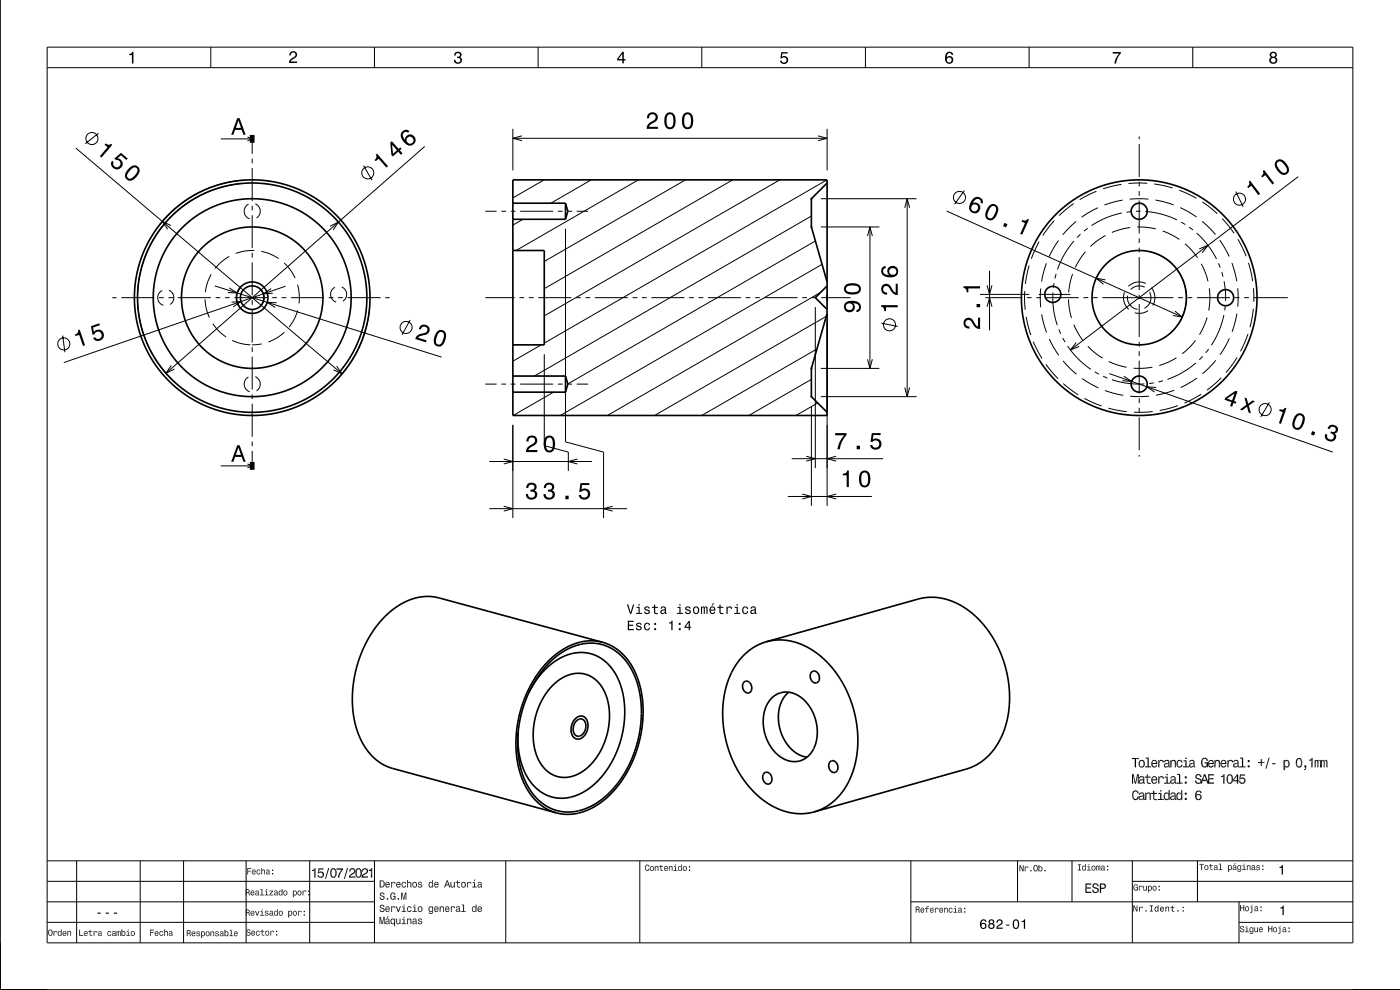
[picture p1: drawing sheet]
<svg xmlns="http://www.w3.org/2000/svg" width="297mm" height="210mm" viewBox="0 0 297 210" stroke-linecap="round" stroke-linejoin="round" font-family="sans-serif">
<g fill="none" stroke="#000" stroke-width=".21">
<path d="M10 10h277v190h-277zM10 14.4h277M44.7 10v4.4M79.4 10v4.4M114.2 10v4.4M148.9 10v4.4M183.6 10v4.4M218.3 10v4.4M253 10v4.4M16.1 31.4l56.5 47.9M20.9 28.3l-2.8 2.2M46.8 29.5h6.7"/>
<path d="M51.5 38.2l-2.7 .4-2.7 .7-2.3 .8-2.5 1.2-2.3 1.5-2.2 1.7-1.7 1.8-1.9 2.3M51.5 38.9l-3.5 .5-3.3 1.1-3.2 1.5-2.9 1.9-2.6 2.3-2.1 2.5-1.7 2.7-1.6 3.7-1 3.6-.4 3.2 .1 3.5 .6 3.5 1.1 3.5 1.5 3 1.8 2.6 2.3 2.6M52.5 29l1 .5-1 .4M53.5 30.3v2.3M53.5 33.6v1M53.5 35.6v7M77.1 35.1l1.8 3.1M90.1 31.1l-54.9 48.1M108.8 27.3v8.9M108.8 29.3h66.7M110.7 28.8l-1.9 .5 1.9 .6M115.4 38.2l-6.6 3.8"/>
<path d="M125.4 38.2l-8.5 4.9M135.4 38.2l-25.9 14.9M145.4 38.2l-29.9 17.3M155.4 38.2l-39.9 23M165.4 38.2l-49.9 28.8M173.5 28.8l2 .5-2 .6M175.4 38.2l-59.9 34.6M175.5 27.3v8.9M237.9 39.1l-3.9 1M241.7 28.9v.6M241.7 30.5v7M241.7 38.5v1"/>
<path d="M243.4 38.9h-4M244.9 39l3.9 .9M275.4 37.5l-48.3 36.7M36.3 47.8l-1.9-.8 1.2 1.6M44.8 58.2a10.1 10.1 0 0 0-1.2 3.8M48.7 54.4a9.9 9.9 0 0 0-3.1 2.6M52.7 43.3a1.71 1.71 0 0 0-.9 1.6 1.71 1.71 0 0 0 1.2 1.5M53.5 43.6v1M53.5 45.6v7M53.5 53.6v1M53.5 55.6v7M53.9 53.1a9.9 9.9 0 0 0-3.9 .7"/>
<path d="M54.2 43.2a1.71 1.71 0 0 1 .2 3.1M55.4 53.3a10 10 0 0 1 3.7 1.5M60.3 55.8a10.1 10.1 0 0 1 2.3 3.2M70 48l1.8-.9-1.1 1.7M102.9 44.8h2.5M106.4 44.8h1M108.4 44.8h1M110.4 44.8h7M110.9 46.5l-2.1 1.3M118.4 44.8h1M120 48.5v45.2l8 2.2v14M120.4 44.8h1"/>
<path d="M122.4 44.8h2.4M172.1 45.8l-58.7 34M173 51.1l-52.5 30.3M174.1 42.2h20.4M174.1 48.1h12.4M174.4 56.1l-55.5 32M184 50.1l.5-2 .6 2M184.5 48.1v30M191.9 44.1l.6-1.9 .5 1.9M192.5 42.2v41.9M200.8 44.8l50 22.5M204.6 40.4l-2.1 2.9"/>
<path d="M209.9 57.4v12.7M218.3 56.3l-.8 3.9M220.5 51.3l-1.7 3.6M222 55.9l-1 3.8M223.7 46.8l-2.5 3.2M224 58.1l-.2 1M224.6 51l-2 3.5M227.5 58.1l-.5 1.9-.3 2M227.8 43.2l-3.1 2.5M227.8 51.1l-2 2.9-1.5 3.2M228.3 47l-2.8 2.8M229.2 49.7l-.7 .7"/>
<path d="M230.3 53.4l-1.2 1.6-1 1.7M230.8 48.4l-.8 .6M232.6 40.6l-3.6 1.8M232.9 44.1l-3.4 2M234.5 59.4l-2-.4 1.6 1.3M234.5 49.9l-1.7 1.1-1.5 1.3M238 45.2l-3.1 .9-3.3 1.7M238.2 42.4l-3.9 1.1M239.7 48.3l-1.9 .4-1.9 .6M240 44.9l-1 .1M241.2 48.2h2l2 .4M241.7 40.5v1"/>
<path d="M241.7 42.5v7M241.7 50.5v1M241.7 52.5v1M241.7 54.5v7M242 44.8h-1M243 44.9l3.4 .5 3.3 1.3M243.6 42.2h-4M243.7 53.3a10 10 0 0 1 6.1 15.7M245.1 42.4l3.9 1.1M246.6 49l2.1 .9 1.5 .9M250.2 40.4l3.6 1.7M250.4 44l3.4 2"/>
<path d="M250.6 47.1l.8 .5M251.4 51.7l1.4 1.4 1.3 1.6M252.3 48.2l.8 .6M253.8 49.4l2.4 2.6 1.9 2.9M254.4 52.8l1.9-.8-1.3 1.6M254.8 56l.9 1.8 .6 1.9M255 46.9l2.9 2.9M255.1 42.9l3.1 2.4M258.5 55.9l.4 .9M258.8 51l2 3.4M259.2 57.7l.3 1M259.3 46.4l2.5 3.1"/>
<path d="M259.7 59.7l.3 2.2v1.9M261.3 55.8l1.1 3.9M262.2 40.6l1.5 3.3M262.6 50.8l1.8 3.5M264.9 55.8l.8 3.9M13.3 71.2l.5 3.5M23.8 63.1h.9M25.7 63.1h7M33.7 63.1h1M34.4 61.6a1.71 1.71 0 0 0-.9 1.7 1.71 1.71 0 0 0 1.1 1.5M35.7 63.1h1M35.8 61.6a1.71 1.71 0 0 1 .3 3"/>
<path d="M36.3 77.5l-1.1 1.7 1.8-.9M37.7 63.1h7M43.5 63.5a10 10 0 0 0 .9 3.8M45.1 68.7a10.1 10.1 0 0 0 2.9 2.8M45.6 60.6l48.1 15.1M45.7 63.1h1M47.7 63.1h1M48.6 61.1l1.7 1h-2M49.1 64.1l2-.1-1.6 1.1M49.3 72.2a9.9 9.9 0 0 0 3.8 .9M49.7 63.1h7M51.4 60.5a3.3 3.3 0 0 0 .2 5.4"/>
<path d="M52.7 80a1.71 1.71 0 0 0-.9 1.6 1.71 1.71 0 0 0 1.2 1.5M53.5 63.6v1M53.5 65.6v7M53.5 73.6v1M53.5 75.6v7M54.2 79.9a1.71 1.71 0 0 1 .2 3M54.6 60.9a2.5 2.5 0 0 1 .7 4M55.5 73l-2.1 .2M57.5 61.2l-1.6 1.1 2-.1M57.7 63.1h1M58.7 64.2l-2-.1 1.7 1.1M59.7 63.1h1"/>
<path d="M60.3 70.5a10 10 0 0 1-3.4 2M60.6 60.7l-47.1 16.2M61.7 63.1h7M63.1 60.4a10.1 10.1 0 0 1 .3 4M63.1 65.8a10.1 10.1 0 0 1-1.8 3.6M69.7 63.1h1M71 60.9a1.71 1.71 0 0 0-.9 1.7 1.71 1.71 0 0 0 1.2 1.5M71.4 77.7l1.2 1.6-1.8-.8M71.7 63.1h1M72.5 60.9a1.71 1.71 0 0 1 .2 3M73.7 63.1h7M78.4 65.1l-.6 4.1-.7 2.1-.9 2.3-2.3 3.9-2.7 3.3"/>
<path d="M81.7 63.1h.9M87 67.9l-1.7 3.1M102.9 63.1h6.3M110.2 63.1h1M112.2 63.1h1M114.2 63.1h7M114.8 73.2l-6 3.4M115.5 75.2v19.3l5.1 1.4v4M122.2 63.1h1M124.2 63.1h1M126.2 63.1h7M134.2 63.1h1"/>
<path d="M136.2 63.1h1M138.2 63.1h7M146.2 63.1h1M148.2 63.1h1M150.2 63.1h7M158.2 63.1h1M160.2 63.1h1M162.2 63.1h7M170.2 63.1h1M172.2 63.1h1M173 65.1v34.2M173.3 74l-24.4 14.1"/>
<path d="M174.1 62l-45.2 26.1M174.1 78.1h12.4M174.2 63.1h6.3M175.3 67.1l-36.4 21M175.5 68.5v38.8M184 76.2l.5 1.9 .6-1.9M187 68.5l3.5 .7M207.9 62.4h10.5M209 63.1h7.9M209.4 65.1l.5-2 .5 2M209.4 60.5l.5 1.9 .5-1.9M217.4 61.7l.1 4"/>
<path d="M217.7 67.2l1 3.9M217.9 63.1h1M219.2 72.5l1.8 3.5M219.9 63.1h1M220.4 62.4h6.7M220.8 61.2v4M221 66.7l1 3.8M221.9 63.1h7M221.9 77.3l2.6 3M222.6 71.9l2 3.5M223.4 62.1l.1 3.7 .8 3.1M223.6 60.1l-.1 1"/>
<path d="M224.6 69.9l.4 .9M225.5 71.7l.5 .9M225.5 76.6l2.9 2.8M226.5 73.4l2.2 2.7 2.7 2.2M226.7 63.5l.2 2 .4 2M227.8 68.9l.9 1.8 1.1 1.6M228.3 72.7l-1.2 1.5 1.8-.7M229.9 63.1h1M230.8 73.5l1.5 1.3 1.6 1.2M231.9 63.1h1M232.3 78.9l.8 .5M233.9 63.1h15"/>
<path d="M234 79.8l.9 .4M235.2 76.7l1.9 .7 1.9 .5M235.3 79.3l47.4 16.6M238.4 79.8l1.7 1.1-2-.1M238.6 62a3.3 3.3 0 0 0 .8 3.6M239.2 62.7a2.5 2.5 0 0 0 2.1 2.9M241.6 79.8a1.71 1.71 0 0 0-1.5 2.3M241.7 62.5v1M241.7 64.5v7M241.7 72.5v1M241.7 74.5v1M241.7 76.5v7"/>
<path d="M242.8 60.9a2.51 2.51 0 0 0-2.9 .5M243.1 60.1a3.3 3.3 0 0 0-3.7 .6M243.6 65.9l-1.4 .5-1.5-.1M243.9 62a2.5 2.5 0 0 1-1.1 3.4M244.3 61a3.3 3.3 0 0 1 .3 3.8M244.5 77.9l-2 .2h-2M249.3 66l1.5 1.3-2-.4M249.6 75.9l-1.8 .9-1.9 .7M249.9 63.1h1M251.9 63.1h1M253.6 72.2l-1.3 1.5-1.5 1.3M253.7 77l-2.9 2-3.1 1.5"/>
<path d="M253.9 63.1h7M255.1 75.6l-.7 .7M256.1 67.3l-.7 1.9-.9 1.8M256.4 74.1l-.6 .7M256.5 61.2l.2 2.4-.3 2.3M257.9 76.4l-2.8 2.9M259.6 66.8l-.9 3.1-1.7 3.3M259.9 64.8l-.1 1M260.8 71.8l-2 3.4M261.9 63.1h1M262.4 66.5l-1 3.9M262.4 75.8l-2.3 3.3"/>
<path d="M262.6 61.1v3.9M263.9 63.1h1M264.7 70.8l-1.5 3.7M265.9 65.5l-.7 3.9M265.9 61.1l.1 2.9M265.9 63.1h7.3M46.8 98.8h6.7M52.5 98.4l1 .4-1 .4M53.5 83.6v1M53.5 85.6v7M53.5 93.6v1M53.5 95.6v2.4"/>
<path d="M102.9 81.5h2.5M103.8 97.9h21.8M106.4 81.5h1M106.9 97.4l1.9 .5-1.9 .5M108.4 81.5h1M108.8 90.1v19.8M110.4 81.5h7M117.4 83.2l-8.5 4.9M118.4 81.5h1M120.4 81.5h1M122.4 81.5h2.4M122.5 97.4l-1.9 .5 1.9 .5"/>
<path d="M168 97.3h19.3M171 96.8l2 .5-2 .5M172.1 80.5l-13.2 7.6M172.1 86.1v21.2M173.5 85.5l-4.6 2.6M174.1 84.1h20.4M177.4 96.8l-1.9 .5 1.9 .5M191.9 82.2l.6 1.9 .5-1.9M225.5 81.4l3.2 2.3M229.6 80.3l3.4 2M230 84.5l3.7 1.6M234.4 82.8l3.9 1.1"/>
<path d="M235.1 86.6l3.9 .7M235.9 80.5l3.4 .8 3.5 .1M241.7 84.5v1M241.7 86.5v1M241.7 88.5v7M241.7 96.5v.4M243.7 84h-3.9M244.5 87.3l-4 .1M244.8 81.2l-1 .2M245.3 82.2l-2-.2 1.6 1.2M246.7 80.8l-1 .2M249.1 82.8l-3.9 1"/>
<path d="M249.9 86l-3.9 1.1M253.9 80.2l-3.4 2M254.8 83.6l-3.5 1.9M259.1 80.2l-3.1 2.6M269.3 85.4l-1.8 3M103.8 107.9h29.2M106.9 107.4l1.9 .5-1.9 .5M130 107.4l-2 .5 2 .5M167.1 105.3h17.9M170.2 104.8l1.9 .5-1.9 .5M177.4 104.8l-1.9 .5 1.9 .5M10 182.6h277"/>
<path d="M10 187h69.4M10 191.3h69.4M10 195.7h69.4M16.3 182.6v17.4M29.7 182.6v17.4M38.9 182.6v17.4M52.2 182.6v17.4M65.7 182.6v17.4M79.4 182.6v17.4M107.3 182.6v17.4M135.7 182.6v17.4M193.2 191.3h93.8"/>
<path d="M193.2 182.6v17.4M215.9 182.6v8.7M227.4 182.6v8.7M240.2 187h46.8M240.2 182.6v17.4M254 182.6v8.7M262.8 195.7h24.2M262.8 191.3v8.7"/>
<circle cx="19.5" cy="29.4" r="1.28"/>
<circle cx="78" cy="36.7" r="1.28"/>
<circle cx="203.5" cy="41.9" r="1.28"/>
<circle cx="262.9" cy="42.2" r="1.28"/>
<circle cx="13.5" cy="72.9" r="1.28"/>
<circle cx="86.1" cy="69.5" r="1.28"/>
<circle cx="188.7" cy="68.9" r="1.28"/>
<circle cx="268.4" cy="86.9" r="1.28"/>
</g>
<g fill="none" stroke="#000" stroke-width=".35">
<path d="M0 0v210h297M108.8 38.2h66.7v49.9h-66.7zM175.5 38.8l-3.4 3.4v5.9l3.4 11.7M108.8 53.1h6.7v20.1h-6.7M108.8 46.5h11.2M108.8 43.1h11.2M120 43.1l.5 1.7-.5 1.7M120 43.1v3.4M108.8 79.8h11.2M120 79.8l.5 1.7-.5 1.7M120 79.8v3.4M173 62.9v.2"/>
<path d="M173 63.1l2.5 2.5M175.5 66.5l-3.4 11.6v6l3.4 3.4M175.5 60.6l-2.5 2.5M108.8 83.2h11.2M127.8 136.2a11.6 11.6 0 0 1 7.7 8.3 24.9 24.9 0 0 1-7.6 25.4 10.9 10.9 0 0 1-9.9 2.5M127.8 136.2a12 12 0 0 0-10.7 3.3l-1.7 1.8-1.6 2-1.2 2.1-1.3 2.6-.8 2.4-.7 2.9-.3 2.5-.1 2.4 .2 2.6 .5 2.4 .8 2.3 1 2 1.4 1.9 1.3 1.3 1.7 1 1.7 .7M127.8 136.2l-34.7-9.4-1.7-.3-1.7 .1-2.3 .5-2.1 .9-2.1 1.4-1.9 1.8-1.9 2.3-1.5 2.4-1.4 3-.9 2.8-.6 2.9-.2 3v2.8l.5 2.8 .7 2.5 1.2 2.4 1.5 2 1.6 1.5 1.4 .8 1.5 .6 34.8 9.4M162.6 136.1l32.2-9a13.3 13.3 0 0 1 12.8 4.2 23.3 23.3 0 0 1 4.7 25.3 12 12 0 0 1-7.4 6.6l-32.2 9M162.6 136.1a12.9 12.9 0 0 0-8.6 9.7 23.1 23.1 0 0 0 9.2 24.8 11.9 11.9 0 0 0 9.5 1.6M162.6 136.1a13 13 0 0 1 12.5 4 23.7 23.7 0 0 1 5.3 24.8 12.2 12.2 0 0 1-7.7 7.3M112.2 146.9l1.5-2.5 1.7-2.1 1.8-1.6 1.9-1.2 1.9-.8 2-.3 1.9 .2 2 .7 1.7 1.2 1.3 1.4 1.1 1.9 .9 2.4 .5 2.5 .1 2.6-.2 2.9-.6 2.7-.9 2.6-1.2 2.4-1.5 2.3-1.7 1.9-1.8 1.4-2.2 1.2-1.7 .5-2.2 .1-1.9-.4-1.7-.8-1.5-1.3-1.4-1.8-1.1-2.2-.6-2.2-.4-2.5v-2.8M116.6 140.5a11.5 11.5 0 0 1 11.7-3.6 12.5 12.5 0 0 1 7.4 9.9 24.3 24.3 0 0 1-8.2 22.9 10.2 10.2 0 0 1-11.6 1.3 14.3 14.3 0 0 1-6-11.2 24.3 24.3 0 0 1 .3-6.6l1-3.8a23.5 23.5 0 0 1 5.4-8.9z"/>
<path d="M117.1 145.6l2.1-1.8a6.1 6.1 0 0 1 9.3 3.4l.6 2.1 .2 2.3-.1 2.2-.5 2.5-.8 2.1-1.3 2.3-1.5 1.7-1.7 1.3a6.1 6.1 0 0 1-9.5-3.3l-.5-1.7-.3-1.8v-2.1l.3-2 .6-2.1 .8-1.8 1.1-1.9zM122 152.5a1.51 1.51 0 0 1 1.8-.5 1.51 1.51 0 0 1 .9 1.6 2.67 2.67 0 0 1-2.3 3.2 2.35 2.35 0 0 1-.9-3.5zM122.4 152.8a1.16 1.16 0 0 1 1.4-.1 1.16 1.16 0 0 1 .5 1.3 1.8 1.8 0 0 1-2 2.1 2.15 2.15 0 0 1 .1-3.3zM157.8 144.7l.5-.2 .6 .2a1.29 1.29 0 0 1-.1 2.3l-.7-.2a1.51 1.51 0 0 1-.3-2.1zM163.8 148a4.8 4.8 0 0 1 6.9 .6 9.2 9.2 0 0 1 1.4 11.1 4.6 4.6 0 0 1-7.3 .2 8.7 8.7 0 0 1-1.2-11.7zM167.3 146.8a7.9 7.9 0 0 0-1.5 9 7.2 7.2 0 0 0 5.4 4.8M172.1 142.6l.6-.3 .6 .3a1.3 1.3 0 0 1-.1 2.3l-.8-.2a1.54 1.54 0 0 1-.3-2.1zM162.1 164l.5-.2 .6 .2a1.3 1.3 0 0 1-.1 2.3l-.7-.2a1.48 1.48 0 0 1-.3-2.1zM176.1 161.6l.5-.2 .6 .2a1.29 1.29 0 0 1-.1 2.3l-.7-.2a1.49 1.49 0 0 1-.3-2.1z"/>
<circle cx="241.7" cy="44.8" r="1.71"/>
<circle cx="53.5" cy="63.1" r="21"/>
<circle cx="53.5" cy="63.1" r="3.3"/>
<circle cx="53.5" cy="63.1" r="25"/>
<circle cx="53.5" cy="63.1" r="2.5"/>
<circle cx="53.5" cy="63.1" r="15"/>
<circle cx="53.5" cy="63.1" r="24.3"/>
<circle cx="223.3" cy="62.5" r="1.71"/>
<circle cx="241.7" cy="63.1" r="25"/>
<circle cx="241.7" cy="63.1" r="10"/>
<circle cx="260" cy="63.1" r="1.71"/>
<circle cx="241.7" cy="81.5" r="1.71"/>
</g>
<g fill="#000">
<path d="M27.4 11.4a.55 .55 0 0 0 .7-.4h.2v2.5h-.3v-1.8h-.6z" fill-rule="evenodd"/>
<path d="M61.6 11.1a.84 .84 0 0 1 1.4 .2 .84 .84 0 0 1-.7 1.2l-.6 .5h1.3v.4h-1.7a1.98 1.98 0 0 1 1.3-1.5 .5 .5 0 0 0-.3-.8 .5 .5 0 0 0-.6 .7h-.3z" fill-rule="evenodd"/>
<path d="M96.5 11.2a.72 .72 0 0 1 1.1-.2 .72 .72 0 0 1 0 1.1 .8 .8 0 0 1 .3 1.2 .8 .8 0 0 1-1.1 .2l-.5-.4v-.4h.3a.52 .52 0 0 0 .5 .6 .52 .52 0 0 0 .5-.6 .52 .52 0 0 0-.6-.4v-.3a.44 .44 0 0 0 .5-.3 .44 .44 0 0 0-.3-.5 .44 .44 0 0 0-.5 .3v.3h-.4z" fill-rule="evenodd"/>
<path d="M132 11l-1.1 1.5v.3h1.1v.6h.3v-.6h.4v-.3h-.4v-1.5zM132 11.4v1.1h-.8z" fill-rule="evenodd"/>
<path d="M165.7 11.1h1.4v.3h-1.1l-.1 .6a.86 .86 0 0 1 1.2 .4 .86 .86 0 0 1-.6 1.2 .86 .86 0 0 1-1-.7h.3a.57 .57 0 0 0 .9 .2 .57 .57 0 0 0 0-.9 .57 .57 0 0 0-.9 .2h-.3z" fill-rule="evenodd"/>
<path d="M200.9 11.2a1.71 1.71 0 0 0 .1 2.3 .83 .83 0 0 0 1.1-.3 .83 .83 0 0 0-.2-1.1 .83 .83 0 0 0-1.1 .1 .74 .74 0 0 1 .6-1l.3 .1 .2 .3h.3a.8 .8 0 0 0-.5-.6 .8 .8 0 0 0-.8 .2zM200.8 12.7a.55 .55 0 0 1 1.1 0 .55 .55 0 0 1-1.1 0z" fill-rule="evenodd"/>
<path d="M236.1 11h1.7v.3a3.8 3.8 0 0 0-1 2.2h-.4a3.7 3.7 0 0 1 1-2.1h-1.3z" fill-rule="evenodd"/>
<path d="M269.5 11.1l-.1 .3a.56 .56 0 0 0 .3 .7 .78 .78 0 0 0-.2 1.2 .78 .78 0 0 0 1.2 0 .78 .78 0 0 0-.1-1.2 .68 .68 0 0 0 .2-.9 .68 .68 0 0 0-1-.2zM269.6 12.8a.51 .51 0 0 1 1 0 .51 .51 0 0 1-1 0zM269.7 11.7a.42 .42 0 0 1 .8 0 .42 .42 0 0 1-.8 0z" fill-rule="evenodd"/>
<path d="M22.4 30.4l-.2 .3 .6 .5-1.6 1.9 .3 .3 2.3-2.7-.2-.2a.77 .77 0 0 1-1.2-.1zM23.8 34.1a1.21 1.21 0 0 0 .4 1.8 1.21 1.21 0 0 0 1.7-.8 1.21 1.21 0 0 0-1-1.5l.8-.6 1.1 .9 .3-.3-1.4-1.2-1.4 1.3 .3 .2a.8 .8 0 0 1 1 .6 .8 .8 0 0 1-.8 .9 .8 .8 0 0 1-.7-1zM27.1 35.9a1.42 1.42 0 0 0-.2 2.2 1.42 1.42 0 0 0 2.1-.6 1.51 1.51 0 0 0 .2-2.2 1.43 1.43 0 0 0-2.1 .6zM27.9 35.8l.4-.3a.63 .63 0 0 1 .7 .1 .63 .63 0 0 1 .2 .7 2.73 2.73 0 0 1-1.7 1.6l-.5-.4a2.15 2.15 0 0 1 .9-1.7z" fill-rule="evenodd"/>
<path d="M50.3 25.1l-1.3 3.5h.5l.4-1h1.4l.3 1h.5l-1.3-3.5zM50.6 25.6l.5 1.5h-1.1z" fill-rule="evenodd"/>
<path d="M79.7 32.8a.77 .77 0 0 1-.2 1.1l.2 .3 .6-.5 1.7 1.8 .3-.3-2.3-2.6zM82.8 30.3l.2 2.6 .3 .3 1.2-1 .6 .6 .3-.3-.6-.6 .4-.3-.3-.3-.3 .3-1.5-1.6zM83.2 30.7l1 1.2-.8 .7zM85.4 27.8a1.58 1.58 0 0 0 .3 2.4 1.26 1.26 0 0 0 1.8 .6 1.26 1.26 0 0 0 .4-1.9 1.11 1.11 0 0 0-1.3-.3 1.11 1.11 0 0 0-.7 1 1.03 1.03 0 0 1-.2-1.5 .58 .58 0 0 1 .8 0l.4-.3a.98 .98 0 0 0-1.5 0zM86.2 29.8a.75 .75 0 0 1 1.5 0 .75 .75 0 0 1-1.5 0z" fill-rule="evenodd"/>
<path d="M137.6 24.1l-.4 1h.5a.7 .7 0 0 1 .5-.9 .7 .7 0 0 1 .9 .5 .7 .7 0 0 1-.5 .9 1.81 1.81 0 0 0-1.4 1.7h2.4v-.4h-1.9a2.23 2.23 0 0 1 1.4-1.2 1.13 1.13 0 0 0 .1-1.6 1.13 1.13 0 0 0-1.6 0zM141.2 24.3a2.68 2.68 0 0 0 .4 3 1.14 1.14 0 0 0 1.7-.9 2.3 2.3 0 0 0-.7-2.5l-.5-.1-.5 .1zM141.8 24.3h.7a2.38 2.38 0 0 1 0 2.6h-.7a2.38 2.38 0 0 1 0-2.6zM145 24.3a2.68 2.68 0 0 0 .3 3 1.14 1.14 0 0 0 1.7-.9 2.3 2.3 0 0 0-.6-2.5l-.5-.1-.6 .1zM145.5 24.3h.7a2.38 2.38 0 0 1 0 2.6h-.7a2.38 2.38 0 0 1 0-2.6z" fill-rule="evenodd"/>
<path d="M171.9 42h.4v.3h-.4z" fill-rule="evenodd"/>
<path d="M171.9 48h.4v.3h-.4z" fill-rule="evenodd"/>
<path d="M206.5 42.1l-.3 .3a1.75 1.75 0 0 0 .1 2.7 1.15 1.15 0 0 0 1.7-.9 1.15 1.15 0 0 0-1.6-1.1 1.02 1.02 0 0 1 1.3-.9 .58 .58 0 0 1 .3 .8l.4 .2a1.15 1.15 0 0 0-.5-1.3 1.15 1.15 0 0 0-1.4 .2zM206 44.1a.75 .75 0 0 1 1.5 0 .75 .75 0 0 1-1.5 0zM209.7 43.8a2.3 2.3 0 0 0-.5 2.5 1.14 1.14 0 0 0 1.9-.1 2.3 2.3 0 0 0 .5-2.5 1.14 1.14 0 0 0-1.9 .1zM210.3 43.8a.63 .63 0 0 1 .7-.1 .63 .63 0 0 1 .3 .6 2.73 2.73 0 0 1-1.1 2l-.6-.2a2.28 2.28 0 0 1 .7-2.3zM213.1 47.3l-.3 .7 .6 .2 .3-.6zM216.9 46.7l-.2 .3 .7 .3-1 2.3 .4 .2 1.5-3.2-.3-.2a.77 .77 0 0 1-1.1 .3z" fill-rule="evenodd"/>
<path d="M264.9 38.5a.77 .77 0 0 1-.3 1.1l.2 .3 .7-.5 1.5 2 .3-.3-2.1-2.8zM267.9 36.3a.77 .77 0 0 1-.3 1.1l.2 .2 .6-.5 1.5 2 .4-.2-2.1-2.9zM270.8 34a1.43 1.43 0 0 0 .2 2.2 1.42 1.42 0 0 0 2 .7 1.42 1.42 0 0 0-.1-2.2 1.51 1.51 0 0 0-2.1-.7zM271.1 34.3l.3-.1a2.37 2.37 0 0 1 1.6 2.1l-.5 .4a2.38 2.38 0 0 1-1.6-2.1z" fill-rule="evenodd"/>
<path d="M16.6 70a.77 .77 0 0 1-.7 1l.1 .3 .8-.3 .8 2.4 .4-.2-1.1-3.3zM19.3 69.2l.3 1.8 .4-.1a.79 .79 0 0 1 1-.5 .79 .79 0 0 1 .5 1 .79 .79 0 0 1-1.2 .3l-.1-.2-.5 .2a1.21 1.21 0 0 0 1.8 .5 1.21 1.21 0 0 0 .3-1.8 1.21 1.21 0 0 0-1.9 0l-.2-.9 1.5-.5-.1-.4z" fill-rule="evenodd"/>
<path d="M89.1 69.3l-.3 .5 .5 .1a.7 .7 0 0 1 .7-.6 .7 .7 0 0 1 .7 .7 .7 .7 0 0 1-.8 .7 1.8 1.8 0 0 0-1.8 1.2l2.3 .7 .1-.4-1.8-.6a2.2 2.2 0 0 1 1.7-.6 1.14 1.14 0 0 0 .5-1.8 1.14 1.14 0 0 0-1.8 .1zM92.9 70.2a2.67 2.67 0 0 0-.6 3 1.14 1.14 0 0 0 1.9-.4 2.32 2.32 0 0 0 .1-2.5l-.4-.3h-.6zM93.1 70.6a.63 .63 0 0 1 .6-.2 .63 .63 0 0 1 .5 .5 2.73 2.73 0 0 1-1 2.2l-.6-.2a2.29 2.29 0 0 1 .5-2.3z" fill-rule="evenodd"/>
<path d="M171.9 78h.4v.3h-.4z" fill-rule="evenodd"/>
<path d="M179.4 64.1a1.18 1.18 0 0 0-.2 1.6 1.18 1.18 0 0 0 1.5 .4 1.18 1.18 0 0 0 .6-1.4l-.3-.4a1.02 1.02 0 0 1 1.2 .8 .56 .56 0 0 1-.5 .7v.4a1.18 1.18 0 0 0 .9-1.2 1.18 1.18 0 0 0-1.1-1.1 2.88 2.88 0 0 0-2.1 .2zM179.4 65a.75 .75 0 0 1 1.5 0 .75 .75 0 0 1-1.5 0zM179.5 60.4a1.13 1.13 0 0 0-.4 1.2 1.13 1.13 0 0 0 1 .8 2.28 2.28 0 0 0 2.4-.6 1.14 1.14 0 0 0-.9-1.7 2.86 2.86 0 0 0-2.1 .3zM179.5 60.9a2.38 2.38 0 0 1 2.6 0v.7a2.36 2.36 0 0 1-2.6 0z" fill-rule="evenodd"/>
<path d="M186.9 64.7v.4a.78 .78 0 0 1 .7 .9h.4v-.8h2.5v-.5zM187.2 60.5a1.2 1.2 0 0 0-.2 1.3 1.2 1.2 0 0 0 1.2 .7v-.4a.7 .7 0 0 1-.8-.6 .7 .7 0 0 1 .5-.8 .7 .7 0 0 1 .8 .5 1.8 1.8 0 0 0 1.8 1.4v-2.4h-.5v1.9a2.2 2.2 0 0 1-1.1-1.5 1.11 1.11 0 0 0-1.7-.1zM187.2 56.7a1.33 1.33 0 0 0-.1 1.5 1.33 1.33 0 0 0 1.3 .6 1.63 1.63 0 0 0 2.2-1.2 1.15 1.15 0 0 0-1.6-1.2 1.15 1.15 0 0 0-.4 1.9 1.03 1.03 0 0 1-1.3-.8 .58 .58 0 0 1 .6-.6v-.5zM188.7 57.6a.75 .75 0 0 1 1.4 0 .75 .75 0 0 1-1.4 0z" fill-rule="evenodd"/>
<path d="M204.7 67.7a1.2 1.2 0 0 0-.2 1.3 1.2 1.2 0 0 0 1.2 .7v-.4a.7 .7 0 0 1-.9-.6 .7 .7 0 0 1 .5-.8 .7 .7 0 0 1 .9 .5 1.8 1.8 0 0 0 1.7 1.4v-2.4h-.4v1.9a2.23 2.23 0 0 1-1.2-1.5 1.11 1.11 0 0 0-1.6-.1zM207.2 64.5v.7h.7v-.7zM204.4 60.7v.4a.77 .77 0 0 1 .7 .9h.3v-.8h2.5v-.5z" fill-rule="evenodd"/>
<path d="M50.3 94.4l-1.3 3.6h.5l.4-1.1h1.4l.3 1.1h.5l-1.3-3.6zM50.6 95l.5 1.5h-1.1z" fill-rule="evenodd"/>
<path d="M112 92.7l-.3 .9h.4a.7 .7 0 0 1 .5-.8 .7 .7 0 0 1 .9 .5 .7 .7 0 0 1-.5 .9 1.8 1.8 0 0 0-1.4 1.7h2.4v-.4h-1.9a2.23 2.23 0 0 1 1.5-1.2 1.13 1.13 0 0 0 .1-1.7 1.13 1.13 0 0 0-1.7 .1zM115.6 92.8a2.68 2.68 0 0 0 .4 3.1 1.14 1.14 0 0 0 1.7-.9 2.3 2.3 0 0 0-.6-2.5l-.5-.1-.6 .1zM116.2 92.9h.7a2.38 2.38 0 0 1 0 2.6h-.7a2.37 2.37 0 0 1 0-2.6z" fill-rule="evenodd"/>
<path d="M171.9 83.9h.4v.4h-.4z" fill-rule="evenodd"/>
<path d="M177.2 91.9v.4h1.9a5.2 5.2 0 0 0-1.4 3h.5a5.3 5.3 0 0 1 1.4-3v-.4zM181.7 94.5v.8h.7v-.8zM185 91.9l-.3 1.8h.4a.79 .79 0 0 1 1.1-.2 .79 .79 0 0 1 .1 1.2 .79 .79 0 0 1-1.2-.1l-.1-.2h-.4a1.21 1.21 0 0 0 1.5 1 1.21 1.21 0 0 0 .8-1.6 1.21 1.21 0 0 0-1.8-.6l.2-.9h1.5v-.4z" fill-rule="evenodd"/>
<path d="M259.9 84.4l-.1 .4 1.4 .5-.2 .8 .4 .2 .3-.8 .4 .1 .2-.4-.5-.1 .7-2-.4-.2zM260.3 84.6l1.6-1.1-.5 1.4zM264 84.3l.4 1.6-1.4 1 .5 .1 1-.7 .4 1.2 .5 .2-.5-1.7 1.3-.9-.5-.2-.9 .7-.3-1.1z" fill-rule="evenodd"/>
<path d="M271.5 86.8l-.1 .3 .7 .3-.8 2.4 .4 .1 1.2-3.3-.3-.1a.77 .77 0 0 1-1.1 .3zM275.1 87.8a2.67 2.67 0 0 0-.7 3.1 1.14 1.14 0 0 0 1.9-.4 2.32 2.32 0 0 0 .2-2.5l-.4-.3-.5-.1zM275.3 88.2a.63 .63 0 0 1 .6-.1 .63 .63 0 0 1 .5 .5 2.73 2.73 0 0 1-1 2.2l-.7-.3a2.29 2.29 0 0 1 .6-2.3zM278.4 91.4l-.3 .8 .7 .2 .2-.7zM281.9 90.4l-.3 .5 .5 .1a.62 .62 0 0 1 .5-.6 .62 .62 0 0 1 .7 .5 .62 .62 0 0 1-.5 .7l-.5-.1-.1 .4a.72 .72 0 0 1 .8 .7 .72 .72 0 0 1-.8 .7 .72 .72 0 0 1-.7-.8l.1-.3-.5-.1a1.18 1.18 0 0 0 1.1 1.6 1.18 1.18 0 0 0 1.1-1.6l-.1-.2a.9 .9 0 0 0 .7-.9 .9 .9 0 0 0-.8-.8l-.5-.1z" fill-rule="evenodd"/>
<path d="M111.9 102.7l-.3 .8h.5a.62 .62 0 0 1 .3-.7 .62 .62 0 0 1 .8 .2 .62 .62 0 0 1-.2 .9h-.5v.4a.72 .72 0 0 1 .9 .4 .72 .72 0 0 1-.4 .9 .72 .72 0 0 1-.9-.5l-.1-.3h-.5a1.18 1.18 0 0 0 1.6 1.2 1.18 1.18 0 0 0 .6-1.8l-.3-.2a.9 .9 0 0 0 .4-1.1 .9 .9 0 0 0-1.1-.5zM115.7 102.7l-.3 .8h.4a.62 .62 0 0 1 .3-.7 .62 .62 0 0 1 .8 .2 .62 .62 0 0 1-.2 .9h-.5v.4a.72 .72 0 0 1 1 .4 .72 .72 0 0 1-.5 .9 .72 .72 0 0 1-.9-.5l-.1-.3h-.4a1.18 1.18 0 0 0 1.5 1.2 1.18 1.18 0 0 0 .6-1.8l-.2-.2a.91 .91 0 0 0 .3-1.1 .91 .91 0 0 0-1-.5zM119.9 105.1v.8h.7v-.8zM123.2 102.5l-.3 1.8h.4a.79 .79 0 0 1 1.1-.2 .79 .79 0 0 1 .1 1.2 .79 .79 0 0 1-1.2-.1l-.1-.2h-.4a1.21 1.21 0 0 0 1.5 1 1.21 1.21 0 0 0 .8-1.6 1.21 1.21 0 0 0-1.8-.6l.2-.9h1.5v-.4z" fill-rule="evenodd"/>
<path d="M178.8 100.5v.3h.8v2.5h.5v-3.5h-.4a.77 .77 0 0 1-.9 .7zM182.5 100.3a2.67 2.67 0 0 0 .4 3 1.14 1.14 0 0 0 1.7-.9 2.31 2.31 0 0 0-.6-2.5l-.6-.1-.5 .1zM183.1 100.3h.7a2.38 2.38 0 0 1 0 2.6h-.7a2.37 2.37 0 0 1 0-2.6z" fill-rule="evenodd"/>
<path d="M133.2 131.7v2h1.3v-.3h-1.1v-.6h.9v-.3h-.9v-.6h1v-.2zM135.1 132.2l-.2 .3 .2 .3 .7 .3a.35 .35 0 0 1-.3 .4 .35 .35 0 0 1-.3-.3h-.3a.59 .59 0 0 0 .7 .5 .59 .59 0 0 0 .4-.8l-.7-.2a.31 .31 0 0 1 .2-.4 .31 .31 0 0 1 .4 .2h.2a.62 .62 0 0 0-1-.3zM136.8 132.3a.83 .83 0 0 0-.1 1 .83 .83 0 0 0 .8 .4l.4-.6h-.2l-.3 .4a.58 .58 0 0 1-.5-.6 .58 .58 0 0 1 .5-.6l.2 .3h.3a.63 .63 0 0 0-.4-.5 .63 .63 0 0 0-.7 .2zM138.8 133.2v.5h.4v-.5zM138.8 132.1v.5h.4v-.5zM141.9 132v.3h.5v1.4h.3v-2zM144 133.2v.5h.4v-.5zM144 132.1v.5h.4v-.5zM146.1 131.7l-.9 1.2v.3h.9v.5h.2v-.5h.3v-.2h-.3v-1.3zM146.1 132.1v.9h-.6z" fill-rule="evenodd"/>
<path d="M133 128.2l.6 2h.3l.7-2h-.3l-.5 1.7-.5-1.7zM135.1 128.7v.2h.3v1.1h-.5v.2h1.3v-.2h-.5v-1.3zM135.4 128.2v.2h.3v-.2zM136.8 128.7l-.1 .4 .1 .3 .8 .2a.35 .35 0 0 1-.3 .5 .35 .35 0 0 1-.4-.4h-.3a.59 .59 0 0 0 .8 .6 .59 .59 0 0 0 .4-.8l-.8-.3a.31 .31 0 0 1 .2-.4 .31 .31 0 0 1 .4 .3h.2a.62 .62 0 0 0-1-.4zM138.7 128.3v.4h-.4v.2h.4l.1 1.1a.59 .59 0 0 0 .8 .3v-.3h-.6v-.3v-.8h.6v-.2h-.6v-.4zM140.3 128.7l-.2 .4h.3a.31 .31 0 0 1 .4-.3 .31 .31 0 0 1 .2 .5 .61 .61 0 0 0-.7 .1 .61 .61 0 0 0-.1 .7 .61 .61 0 0 0 .9-.1v.2h.3l-.1-.2v-.9a.58 .58 0 0 0-1-.4zM140.4 129.6l.6-.2v.3a.34 .34 0 0 1-.3 .4 .34 .34 0 0 1-.4-.4zM143.7 128.7v.2h.4v1.1h-.5v.2h1.3v-.2h-.5v-1.3zM144.1 128.2v.2h.3v-.2zM145.5 128.7l-.1 .4 .1 .3 .7 .2a.35 .35 0 0 1-.2 .5 .35 .35 0 0 1-.4-.4h-.3a.59 .59 0 0 0 .8 .6 .59 .59 0 0 0 .3-.8l-.7-.3a.31 .31 0 0 1 .2-.4 .31 .31 0 0 1 .4 .3h.2a.62 .62 0 0 0-1-.4zM147.2 128.8a.83 .83 0 0 0-.2 1 .83 .83 0 0 0 .9 .4 .79 .79 0 0 0 .4-1.1 .79 .79 0 0 0-1.1-.3zM147.4 129l.1-.1a.56 .56 0 0 1 .6 .5 .56 .56 0 0 1-.6 .6l-.2-.3zM148.7 128.7v1.5h.2l.1-1.2 .1-.2 .2 .2v1.2h.2v-1.2l.2-.2 .2 .3v1.1h.2v-1.3l-.1-.2h-.4l-.1 .1-.3-.2-.3 .2v-.1zM151.2 128l-.3 .5h.2l.4-.5zM150.7 128.8a.83 .83 0 0 0-.2 1 .83 .83 0 0 0 .9 .4l.4-.4-.8 .2-.2-.5h1v-.1a.64 .64 0 0 0-.4-.7 .64 .64 0 0 0-.7 .1zM150.9 129l.4-.1 .2 .4h-.7zM152.6 128.3v.4h-.4v.2h.4v1.1a.6 .6 0 0 0 .8 .3v-.3h-.5v-.3v-.8h.5v-.2h-.5v-.4zM154.1 128.7v1.5h.3l.1-1.2 .4-.1 .2 .3h.2a.51 .51 0 0 0-.4-.6 .51 .51 0 0 0-.6 .3v-.2zM155.9 128.7v.2h.4v1.1h-.6v.2h1.3v-.2h-.5v-1.3zM156.3 128.2v.2h.2v-.2zM157.6 128.8a.83 .83 0 0 0-.1 1 .83 .83 0 0 0 .8 .4l.4-.5h-.2l-.3 .3a.58 .58 0 0 1-.5-.6 .58 .58 0 0 1 .5-.5l.3 .3h.2a.62 .62 0 0 0-.4-.6 .62 .62 0 0 0-.7 .2zM159.4 128.7l-.2 .4h.3a.31 .31 0 0 1 .3-.3 .31 .31 0 0 1 .3 .5 .61 .61 0 0 0-.8 .1 .61 .61 0 0 0 0 .7 .61 .61 0 0 0 .8-.1l.1 .2h.3l-.1-.2v-.9a.58 .58 0 0 0-1-.4zM159.5 129.6l.6-.2v.3a.34 .34 0 0 1-.3 .4 .34 .34 0 0 1-.4-.4z" fill-rule="evenodd"/>
<path d="M240.1 160.8h1.5l-.9 .2h-.6z" fill-rule="evenodd"/>
<path d="M240.1 164.2h.4l.4 1.8 .3-1.8h.4v2l-.2-1.8-.4 1.8h-.3l-.3-1.8v1.8h-.3z" fill-rule="evenodd"/>
<path d="M240.2 168.2l.2 1.3-.2-.4z" fill-rule="evenodd"/>
<path d="M240.4 167.9v1.6l-.2-1.3z" fill-rule="evenodd"/>
<path d="M240.5 169l.1 .7-.2-.2z" fill-rule="evenodd"/>
<path d="M240.4 167.9l.5-.3-.4 .7z" fill-rule="evenodd"/>
<path d="M240.9 167.6l.2 .1v.3l-.4-.1z" fill-rule="evenodd"/>
<path d="M240.7 161l.9-.2v.2h-.6v1.8h-.3z" fill-rule="evenodd"/>
<path d="M240.5 169l.1 .3a.37 .37 0 0 0 .6 .1v.3h-.6z" fill-rule="evenodd"/>
<path d="M241.1 167.7l.5 .6h-.3z" fill-rule="evenodd"/>
<path d="M241.3 168.9h.3l-.4 .8z" fill-rule="evenodd"/>
<path d="M241.7 165.5l.1 .7-.2-.2z" fill-rule="evenodd"/>
<path d="M241.7 168.9l.1 .8-.2-.2z" fill-rule="evenodd"/>
<path d="M241.6 161.7l.1 .9z" fill-rule="evenodd"/>
<path d="M241.4 164.4l.2 1.8h-.2z" fill-rule="evenodd"/>
<path d="M241.7 161.4v1.2l-.1-.9z" fill-rule="evenodd"/>
<path d="M241.8 162.3l.1 .5-.2-.2z" fill-rule="evenodd"/>
<path d="M241.9 165.4l.4-.1v.2l-.5 .2z" fill-rule="evenodd"/>
<path d="M241.9 168.8h.4v.2l-.5 .2z" fill-rule="evenodd"/>
<path d="M241.8 164.8v.3h-.2z" fill-rule="evenodd"/>
<path d="M241.8 168.2v.4h-.2z" fill-rule="evenodd"/>
<path d="M241.9 162.5l.5 .1 .1 .2h-.6z" fill-rule="evenodd"/>
<path d="M241.7 161.4l.5-.2-.4 .5z" fill-rule="evenodd"/>
<path d="M241.8 164.8l.4-.2-.3 .4z" fill-rule="evenodd"/>
<path d="M241.8 168.2l.4-.1-.3 .4z" fill-rule="evenodd"/>
<path d="M241.7 165.5l.2-.1-.1 .5 .2 .4-.2-.1z" fill-rule="evenodd"/>
<path d="M241.7 168.9l.2-.1-.1 .6 .2 .3h-.2z" fill-rule="evenodd"/>
<path d="M242.2 161.2l.5 .2-.1 .6a.48 .48 0 0 0-.4-.6h-.2z" fill-rule="evenodd"/>
<path d="M242.2 164.6l.2 .1 .1 .3-.5-.1z" fill-rule="evenodd"/>
<path d="M242.2 168.1h.2l.1 .3-.5-.1z" fill-rule="evenodd"/>
<path d="M242 166l.3 .2-.3 .1z" fill-rule="evenodd"/>
<path d="M242 169.5l.3 .2h-.3z" fill-rule="evenodd"/>
<path d="M242.5 165.1v.9v-.6l-.2 .1z" fill-rule="evenodd"/>
<path d="M242.1 166.1l.3-.1 .1-.3v.3l-.2 .2z" fill-rule="evenodd"/>
<path d="M242.5 168.5v1v-.6l-.2 .1z" fill-rule="evenodd"/>
<path d="M242.1 169.5l.3-.1 .1-.3v.4l-.2 .2z" fill-rule="evenodd"/>
<path d="M242.6 162.3l.1 .3-.2 .2-.1-.2z" fill-rule="evenodd"/>
<path d="M242.5 166v.1z" fill-rule="evenodd"/>
<path d="M242.5 169.5v.1z" fill-rule="evenodd"/>
<path d="M242.4 164.7h.2l.2 1.6-.3-.2z" fill-rule="evenodd"/>
<path d="M242.4 168.1l.2 .1 .2 1.5-.3-.1z" fill-rule="evenodd"/>
<path d="M242.6 164.7l.2 1.6z" fill-rule="evenodd"/>
<path d="M242.6 168.2l.2 1.5z" fill-rule="evenodd"/>
<path d="M242.7 161.4a1.14 1.14 0 0 1 0 1.2l-.1-.3z" fill-rule="evenodd"/>
<path d="M242.8 166l.1 .2-.1 .1z" fill-rule="evenodd"/>
<path d="M242.8 169.5l.1 .2h-.1z" fill-rule="evenodd"/>
<path d="M243 160.7h.7l-.3 .2h-.4z" fill-rule="evenodd"/>
<path d="M242.9 168.1h.3v.3l.1-.1-.1 1.4z" fill-rule="evenodd"/>
<path d="M242.9 168.1l.3 1.6h-.3z" fill-rule="evenodd"/>
<path d="M243.3 165v1z" fill-rule="evenodd"/>
<path d="M243.5 164.3v.4h.6v.3h-.6l-.1 1.2z" fill-rule="evenodd"/>
<path d="M243.3 164.3h.2l-.2 1.7v-1h-.5v-.3h.5z" fill-rule="evenodd"/>
<path d="M243.5 165.7v.6l-.1-.1z" fill-rule="evenodd"/>
<path d="M243.5 164.3l-.1 1.9z" fill-rule="evenodd"/>
<path d="M243.5 165.9l.3 .4h-.3z" fill-rule="evenodd"/>
<path d="M243.4 160.9l.3-.2v1.9l.5 .2h-1.3v-.2h.5z" fill-rule="evenodd"/>
<path d="M243.7 162.6h.5v.2z" fill-rule="evenodd"/>
<path d="M243.3 168.3l.3-.2 .1 .2h-.3l-.2 .3z" fill-rule="evenodd"/>
<path d="M243.7 166l.4 .1v.2h-.3z" fill-rule="evenodd"/>
<path d="M243.6 168.1l.5 .2v1.4z" fill-rule="evenodd"/>
<path d="M244.1 168.3v1.4z" fill-rule="evenodd"/>
<path d="M243.9 168.7l.2 1h-.2z" fill-rule="evenodd"/>
<path d="M244.4 161.4v1.2a1.16 1.16 0 0 1 0-1.2z" fill-rule="evenodd"/>
<path d="M244.4 164.8v1.3a1.15 1.15 0 0 1 0-1.3z" fill-rule="evenodd"/>
<path d="M244.4 161.4l.2-.2-.1 .5z" fill-rule="evenodd"/>
<path d="M244.4 164.8l.2-.1-.1 .4z" fill-rule="evenodd"/>
<path d="M244.6 161.2h.3v.2l-.4 .3z" fill-rule="evenodd"/>
<path d="M244.6 164.7l.3-.1v.3l-.4 .2z" fill-rule="evenodd"/>
<path d="M244.6 168.4v1z" fill-rule="evenodd"/>
<path d="M244.9 167.7v.5h.5v.2h-.5l-.2 1.2z" fill-rule="evenodd"/>
<path d="M244.6 167.7h.3l-.3 1.7v-1h-.4v-.2h.4z" fill-rule="evenodd"/>
<path d="M244.9 169.1v.6l-.2-.1z" fill-rule="evenodd"/>
<path d="M244.9 167.7l-.2 1.9z" fill-rule="evenodd"/>
<path d="M244.4 161.4l.1 .9 .4 .3v.2l-.5-.2z" fill-rule="evenodd"/>
<path d="M244.9 162.6l.2-.1v.3h-.2z" fill-rule="evenodd"/>
<path d="M244.4 164.8l.1 1 .4 .3v.2l-.5-.2z" fill-rule="evenodd"/>
<path d="M244.9 166.1l.2-.1v.3h-.2z" fill-rule="evenodd"/>
<path d="M244.9 169.3l.2 .4h-.2z" fill-rule="evenodd"/>
<path d="M244.9 161.2l.4 .2-.1 .1-.3-.1z" fill-rule="evenodd"/>
<path d="M244.9 164.6l.4 .2-.1 .2-.3-.1z" fill-rule="evenodd"/>
<path d="M244.5 161.9h.8l-.1-.4 .1-.1 .2 .7h-1z" fill-rule="evenodd"/>
<path d="M244.5 165.3h.8l-.1-.3 .1-.2 .2 .7h-1z" fill-rule="evenodd"/>
<path d="M245 169.5h.4v.2h-.3z" fill-rule="evenodd"/>
<path d="M245.2 162.3h.3l-.4 .5z" fill-rule="evenodd"/>
<path d="M245.2 165.8h.3l-.4 .5z" fill-rule="evenodd"/>
<path d="M245.3 161.4l.2 .7z" fill-rule="evenodd"/>
<path d="M245.3 164.8l.2 .7z" fill-rule="evenodd"/>
<path d="M245.7 168.2h.7l-.3 .2h-.4z" fill-rule="evenodd"/>
<path d="M245.7 161.2h.2v.3l.1-.1v1.4z" fill-rule="evenodd"/>
<path d="M245.7 164.7h.2v.2l.1-.1v1.4z" fill-rule="evenodd"/>
<path d="M245.7 161.2l.3 1.6h-.3z" fill-rule="evenodd"/>
<path d="M245.7 164.7l.3 1.5h-.3z" fill-rule="evenodd"/>
<path d="M246 161.4l.6-.2v.4l-.2-.2-.3 .1z" fill-rule="evenodd"/>
<path d="M246 161.4v.3z" fill-rule="evenodd"/>
<path d="M246 164.8l.6-.1v.3l-.2-.1-.3 .1z" fill-rule="evenodd"/>
<path d="M246 164.8v.3z" fill-rule="evenodd"/>
<path d="M246.1 167.6h.3v.3h-.3z" fill-rule="evenodd"/>
<path d="M246.1 168.4l.3-.2v1.3l.5 .2h-1.3v-.2h.5z" fill-rule="evenodd"/>
<path d="M246.4 169.5h.5v.2z" fill-rule="evenodd"/>
<path d="M246.6 161.2l.3 .5h-.2z" fill-rule="evenodd"/>
<path d="M246.6 164.7l.3 .5h-.2z" fill-rule="evenodd"/>
<path d="M247 162l.2 .8-.3-.4z" fill-rule="evenodd"/>
<path d="M246.9 168.6l.1 .9z" fill-rule="evenodd"/>
<path d="M247.1 164.7h.6l-.2 .3h-.4z" fill-rule="evenodd"/>
<path d="M247 168.3l.5-.2-.4 .6v.5z" fill-rule="evenodd"/>
<path d="M247.2 161.9l.5-.1-.1 .3-.4 .1z" fill-rule="evenodd"/>
<path d="M247.1 161.3l.1 .4h-.2z" fill-rule="evenodd"/>
<path d="M247.5 168.1l.2 .1 .1 .3-.3-.2-.3 .2z" fill-rule="evenodd"/>
<path d="M247.1 161.3l.4-.1-.3 .4z" fill-rule="evenodd"/>
<path d="M247 162l.2-.1v.6l.2 .3h-.2z" fill-rule="evenodd"/>
<path d="M247.5 161.2h.3v.3l-.4-.1z" fill-rule="evenodd"/>
<path d="M247.3 162.6l.3 .2h-.2z" fill-rule="evenodd"/>
<path d="M247 168.3l.1 .9 .4 .5-.5-.2-.1-.9z" fill-rule="evenodd"/>
<path d="M247.5 164.2h.2v.3h-.2z" fill-rule="evenodd"/>
<path d="M247.5 165l.2-.3v1.3l.5 .2h-1.3v-.2h.6z" fill-rule="evenodd"/>
<path d="M247.7 166h.5v.2z" fill-rule="evenodd"/>
<path d="M247.8 161.6l.1 1-.1-.6-.2 .1z" fill-rule="evenodd"/>
<path d="M247.4 162.6l.3-.1 .1-.3 .1 .4-.3 .2z" fill-rule="evenodd"/>
<path d="M247.9 162.6v.1z" fill-rule="evenodd"/>
<path d="M247.2 169.4l.1 .1a.37 .37 0 0 0 .6-.3v-.3v.5l-.3 .3h-.1z" fill-rule="evenodd"/>
<path d="M247.9 167.6l.3 2.1-.3-.3-.2-1.2 .2 .2z" fill-rule="evenodd"/>
<path d="M247.8 161.2l.2 .1 .1 1.5-.2-.1z" fill-rule="evenodd"/>
<path d="M248 161.3l.1 1.5z" fill-rule="evenodd"/>
<path d="M247.9 169.4l.3 .3h-.3z" fill-rule="evenodd"/>
<path d="M248.4 165.5l.1 .7-.2-.2z" fill-rule="evenodd"/>
<path d="M248.4 168.9l.1 .8-.2-.2z" fill-rule="evenodd"/>
<path d="M248.1 162.6l.1 .2h-.1z" fill-rule="evenodd"/>
<path d="M248.5 165.4l.5-.1v.2l-.5 .2z" fill-rule="evenodd"/>
<path d="M248.5 168.8h.5v.2l-.5 .2z" fill-rule="evenodd"/>
<path d="M248.3 161.2h.2v.3l.1-.2-.1 1.5z" fill-rule="evenodd"/>
<path d="M248.4 164.8l.1 .3h-.2z" fill-rule="evenodd"/>
<path d="M248.4 168.2l.1 .4h-.2z" fill-rule="evenodd"/>
<path d="M248.3 161.2l.2 1.6h-.2z" fill-rule="evenodd"/>
<path d="M248.4 164.8l.5-.2-.4 .4z" fill-rule="evenodd"/>
<path d="M248.4 168.2l.5-.1-.4 .4z" fill-rule="evenodd"/>
<path d="M248.4 165.5l.1-.1v.5l.2 .4-.2-.1z" fill-rule="evenodd"/>
<path d="M248.4 168.9l.1-.1v.6l.2 .3h-.2z" fill-rule="evenodd"/>
<path d="M248.9 164.6l.2 .1 .1 .3-.5-.1z" fill-rule="evenodd"/>
<path d="M248.9 168.1h.2l.1 .3-.5-.1z" fill-rule="evenodd"/>
<path d="M248.6 166l.4 .2-.3 .1z" fill-rule="evenodd"/>
<path d="M248.6 169.5l.4 .2h-.3z" fill-rule="evenodd"/>
<path d="M248.6 161.3l.4-.1 .1 .2h-.3l-.2 .3z" fill-rule="evenodd"/>
<path d="M249.2 165.1v.9v-.6l-.2 .1z" fill-rule="evenodd"/>
<path d="M248.7 166.1l.3-.1 .2-.3v.3l-.2 .2z" fill-rule="evenodd"/>
<path d="M249.2 168.5v1v-.6l-.2 .1z" fill-rule="evenodd"/>
<path d="M248.7 169.5l.3-.1 .2-.3v.4l-.2 .2z" fill-rule="evenodd"/>
<path d="M249.2 166v.1z" fill-rule="evenodd"/>
<path d="M249.2 169.5v.1z" fill-rule="evenodd"/>
<path d="M249 161.2l.4 .2 .1 1.4z" fill-rule="evenodd"/>
<path d="M249.1 164.7h.2l.1 1.6-.2-.2z" fill-rule="evenodd"/>
<path d="M249.1 168.1l.2 .1 .1 1.5-.2-.1z" fill-rule="evenodd"/>
<path d="M249.3 164.7l.1 1.6z" fill-rule="evenodd"/>
<path d="M249.3 168.2l.1 1.5z" fill-rule="evenodd"/>
<path d="M249.4 161.4l.1 1.4z" fill-rule="evenodd"/>
<path d="M249.2 161.8l.3 1h-.3z" fill-rule="evenodd"/>
<path d="M249.6 168.6l.1 .9z" fill-rule="evenodd"/>
<path d="M249.4 166l.2 .2-.2 .1z" fill-rule="evenodd"/>
<path d="M249.4 169.5l.2 .2h-.2z" fill-rule="evenodd"/>
<path d="M249.6 161.7l.1 .9z" fill-rule="evenodd"/>
<path d="M249.7 164.2h.7l-.3 .2h-.4z" fill-rule="evenodd"/>
<path d="M249.7 161.4l.2 .9-.2 .3-.1-.9z" fill-rule="evenodd"/>
<path d="M249.7 168.3l.4-.2-.3 .6v.5z" fill-rule="evenodd"/>
<path d="M249.9 162.3v.5l-.2-.2z" fill-rule="evenodd"/>
<path d="M250.1 168.1l.3 .1 .1 .3-.3-.2-.3 .2z" fill-rule="evenodd"/>
<path d="M249.7 161.4l.5-.2-.3 .5z" fill-rule="evenodd"/>
<path d="M250.2 161.2h.3v.3l-.4-.1z" fill-rule="evenodd"/>
<path d="M249.7 168.3l.1 .9 .3 .5-.4-.2-.1-.9z" fill-rule="evenodd"/>
<path d="M250.1 164.4l.3-.2v1.8l.5 .2h-1.3v-.2h.5z" fill-rule="evenodd"/>
<path d="M250.4 166h.5v.2z" fill-rule="evenodd"/>
<path d="M249.9 162.3l.2 .3 .4-.1v.3h-.6z" fill-rule="evenodd"/>
<path d="M249.9 169.4l.1 .1a.37 .37 0 0 0 .5-.3l.1-.3v.5l-.3 .3h-.2z" fill-rule="evenodd"/>
<path d="M250.6 167.6l.2 2.1-.2-.3-.2-1.2 .2 .2z" fill-rule="evenodd"/>
<path d="M250.6 162.2h.3l-.4 .6z" fill-rule="evenodd"/>
<path d="M250.5 161.2l.3 .5h-.2z" fill-rule="evenodd"/>
<path d="M250.6 169.4l.2 .3h-.2z" fill-rule="evenodd"/>
<path d="M251.1 161.3h.6l-.2 .2h-.4z" fill-rule="evenodd"/>
<path d="M251.3 165.8h.4v.4h-.4z" fill-rule="evenodd"/>
<path d="M251.3 164.7h.4v.4h-.4z" fill-rule="evenodd"/>
<path d="M251.3 169.3h.4v.4h-.4z" fill-rule="evenodd"/>
<path d="M251.3 168.1h.4v.5h-.4z" fill-rule="evenodd"/>
<path d="M251.5 160.7h.2v.3h-.2z" fill-rule="evenodd"/>
<path d="M251.5 161.5l.2-.2v1.3l.6 .2h-1.3v-.2h.5z" fill-rule="evenodd"/>
<path d="M251.7 162.6h.6v.2z" fill-rule="evenodd"/>
<path d="M252.4 162l.1 .8-.2-.2z" fill-rule="evenodd"/>
<path d="M252.5 161.9l.5-.1v.3l-.5 .1z" fill-rule="evenodd"/>
<path d="M252.4 161.3l.1 .4h-.2z" fill-rule="evenodd"/>
<path d="M252.4 161.3l.5-.1-.4 .4z" fill-rule="evenodd"/>
<path d="M252.4 162l.1-.1v.6l.2 .3h-.2z" fill-rule="evenodd"/>
<path d="M252.9 161.2h.2l.1 .3-.5-.1z" fill-rule="evenodd"/>
<path d="M252.6 162.6l.4 .2h-.3z" fill-rule="evenodd"/>
<path d="M253.2 161.6v1v-.6l-.2 .1z" fill-rule="evenodd"/>
<path d="M252.7 162.6l.3-.1 .2-.3v.4l-.2 .2z" fill-rule="evenodd"/>
<path d="M253.2 162.6v.1z" fill-rule="evenodd"/>
<path d="M253.1 161.2l.2 .1 .1 1.5-.2-.1z" fill-rule="evenodd"/>
<path d="M253.3 161.3l.1 1.5z" fill-rule="evenodd"/>
<path d="M253.5 165.6h.3l.1 .6-.3-.3z" fill-rule="evenodd"/>
<path d="M253.4 162.6l.2 .2h-.2z" fill-rule="evenodd"/>
<path d="M253.6 164.5l.1 .6z" fill-rule="evenodd"/>
<path d="M253.7 168v1.5l-.2-.7z" fill-rule="evenodd"/>
<path d="M253.7 164.3l.2-.1v1l-.2-.1-.1-.6z" fill-rule="evenodd"/>
<path d="M253.8 164.7l.1 .5z" fill-rule="evenodd"/>
<path d="M254 167.7h.3v.2l-.4 .4z" fill-rule="evenodd"/>
<path d="M253.9 164.2h.6l-.6 .4z" fill-rule="evenodd"/>
<path d="M253.8 168.6v.5z" fill-rule="evenodd"/>
<path d="M253.9 165.9l.5 .1 .1 .2h-.6z" fill-rule="evenodd"/>
<path d="M253.9 164.9l.2 .1v.3l-.2-.1z" fill-rule="evenodd"/>
<path d="M253.8 168.6l.2-.1 .1 .2-.2 .2z" fill-rule="evenodd"/>
<path d="M254.2 164.4l.3-.2 .2 .1-.1 .4z" fill-rule="evenodd"/>
<path d="M253.8 167.8l.2-.1-.1 1.6 .3 .2v.2l-.5-.2z" fill-rule="evenodd"/>
<path d="M254.2 169.5l.4-.2 .1 .3-.5 .1z" fill-rule="evenodd"/>
<path d="M254 168.5h.5l-.1 .2h-.3z" fill-rule="evenodd"/>
<path d="M254.1 165l.5 .2-.3 .2-.2-.1z" fill-rule="evenodd"/>
<path d="M254.3 165.4l.3-.2 .2 .1-.1 .4z" fill-rule="evenodd"/>
<path d="M254.5 168.5l.2 .1-.1 .5-.2-.4z" fill-rule="evenodd"/>
<path d="M254.3 167.7h.2v.3l-.2-.1z" fill-rule="evenodd"/>
<path d="M254.4 166l.2-.2 .1 .3-.2 .1z" fill-rule="evenodd"/>
<path d="M254.7 164.3l.2 .5h-.3z" fill-rule="evenodd"/>
<path d="M254.5 167.7l.4 .5h-.3z" fill-rule="evenodd"/>
<path d="M255 161v1.6a1.52 1.52 0 0 1 0-1.6z" fill-rule="evenodd"/>
<path d="M254.7 168.6a.73 .73 0 0 1 0 1l-.1-.3z" fill-rule="evenodd"/>
<path d="M254.8 165.3a.59 .59 0 0 1-.1 .8l-.1-.3z" fill-rule="evenodd"/>
<path d="M255.4 164.2h.3l.7 2h-.2l-.6-1.7-.4 1.1z" fill-rule="evenodd"/>
<path d="M255.2 165.4h.7v.2h-.7z" fill-rule="evenodd"/>
<path d="M255 161l.6-.3-.5 .7z" fill-rule="evenodd"/>
<path d="M255.6 160.7l.2 .1 .1 .4-.2-.2h-.3z" fill-rule="evenodd"/>
<path d="M255 161l.1 1.1 .3 .4-.2 .3-.2-.2z" fill-rule="evenodd"/>
<path d="M255.4 162.5a.41 .41 0 0 0 .6-.3l-.2 .6h-.3z" fill-rule="evenodd"/>
<path d="M255.4 162.5l.1 .3h-.3z" fill-rule="evenodd"/>
<path d="M255.4 164.2l-.5 2h-.2z" fill-rule="evenodd"/>
<path d="M256 161.9v.8z" fill-rule="evenodd"/>
<path d="M255.5 161.7l.5 .2h-.5z" fill-rule="evenodd"/>
<path d="M255.8 160.8l.4 .6h-.2z" fill-rule="evenodd"/>
<path d="M255.5 161.7h.8v1.1h-.2l-.1-.9z" fill-rule="evenodd"/>
<path d="M256.4 161.4v1.2a1.16 1.16 0 0 1 0-1.2z" fill-rule="evenodd"/>
<path d="M256.4 161.4l.2-.2-.1 .5z" fill-rule="evenodd"/>
<path d="M256.6 161.2h.3v.2l-.4 .3z" fill-rule="evenodd"/>
<path d="M256.3 164.2h1.2v.3h-1v1.5z" fill-rule="evenodd"/>
<path d="M256.5 165.1h.9v.2h-.9z" fill-rule="evenodd"/>
<path d="M256.3 164.2l.2 1.8h1v.2h-1.2z" fill-rule="evenodd"/>
<path d="M256.4 161.4l.1 .9 .4 .3v.2l-.5-.2z" fill-rule="evenodd"/>
<path d="M256.9 162.6l.2-.1v.3h-.2z" fill-rule="evenodd"/>
<path d="M256.9 161.2l.5 .2-.2 .1-.3-.1z" fill-rule="evenodd"/>
<path d="M256.5 161.9h.8l-.1-.4 .2-.1 .1 .7h-1z" fill-rule="evenodd"/>
<path d="M257.2 162.3h.3l-.4 .5z" fill-rule="evenodd"/>
<path d="M257.4 161.4l.1 .7z" fill-rule="evenodd"/>
<path d="M257.6 161.2h.3v.3l.1-.2-.1 1.5z" fill-rule="evenodd"/>
<path d="M257.6 161.2l.3 1.6h-.3z" fill-rule="evenodd"/>
<path d="M258 161.3l.3-.1 .1 .2h-.3l-.2 .3z" fill-rule="evenodd"/>
<path d="M258.3 161.2l.5 .2v1.4z" fill-rule="evenodd"/>
<path d="M258.8 161.4v1.4z" fill-rule="evenodd"/>
<path d="M258.6 161.8l.2 1h-.2z" fill-rule="evenodd"/>
<path d="M259.1 161.4v1.2a1.17 1.17 0 0 1 0-1.2z" fill-rule="evenodd"/>
<path d="M259.1 161.4l.2-.2-.1 .5z" fill-rule="evenodd"/>
<path d="M259.3 161.2h.3v.2l-.4 .3z" fill-rule="evenodd"/>
<path d="M259 164.6l.5-.2 .3 1.8h-.3v-1.4h-.5z" fill-rule="evenodd"/>
<path d="M259.6 164.2h.2v2z" fill-rule="evenodd"/>
<path d="M259.1 161.4l.1 .9 .4 .3-.1 .2-.4-.2z" fill-rule="evenodd"/>
<path d="M259.6 162.6l.2-.1v.3h-.3z" fill-rule="evenodd"/>
<path d="M259.6 161.2l.4 .2-.2 .1-.2-.1z" fill-rule="evenodd"/>
<path d="M259.2 161.9h.7l-.1-.4 .2-.1 .2 .7h-1z" fill-rule="evenodd"/>
<path d="M259.9 162.3h.3l-.4 .5z" fill-rule="evenodd"/>
<path d="M260 161.4l.2 .7z" fill-rule="evenodd"/>
<path d="M260.2 164.8l.2 1.2z" fill-rule="evenodd"/>
<path d="M260.4 164.5l.1 .4-.1 1.1-.2-1.2z" fill-rule="evenodd"/>
<path d="M260.5 165.6l.1 .6-.2-.2z" fill-rule="evenodd"/>
<path d="M260.4 164.5l.5-.3-.4 .7z" fill-rule="evenodd"/>
<path d="M260.4 161.2h.2v.3l.1-.1-.1 1.4z" fill-rule="evenodd"/>
<path d="M260.4 161.2l.2 1.6h-.2z" fill-rule="evenodd"/>
<path d="M260.9 164.2l.5 .3-.2 .2-.5-.2z" fill-rule="evenodd"/>
<path d="M260.6 165.9l.3 .2v.2l-.3-.1z" fill-rule="evenodd"/>
<path d="M260.7 161.4l.6-.2v.4l-.3-.2-.3 .1z" fill-rule="evenodd"/>
<path d="M260.7 161.4v.3z" fill-rule="evenodd"/>
<path d="M260.9 166.1l.3-.2 .2 .1-.5 .3z" fill-rule="evenodd"/>
<path d="M261.2 164.7l.2-.2v1.5l-.2-.1z" fill-rule="evenodd"/>
<path d="M261.3 161.2l.3 .5h-.3z" fill-rule="evenodd"/>
<path d="M261.4 164.5l.2 .8-.2 .7z" fill-rule="evenodd"/>
<path d="M261.7 162l.1 .8-.2-.2z" fill-rule="evenodd"/>
<path d="M261.9 161.9l.5-.1-.1 .3-.5 .1z" fill-rule="evenodd"/>
<path d="M261.8 161.3l.1 .4h-.3z" fill-rule="evenodd"/>
<path d="M261.8 161.3l.4-.1-.3 .4z" fill-rule="evenodd"/>
<path d="M261.7 162l.2-.1-.1 .6 .2 .3h-.2z" fill-rule="evenodd"/>
<path d="M262.2 161.2h.3v.3l-.4-.1z" fill-rule="evenodd"/>
<path d="M262 162.6l.3 .2h-.3z" fill-rule="evenodd"/>
<path d="M262.4 164.3l-.7 1.2h.7v-1.2h.2v1.9l-.2-.5-.9-.2z" fill-rule="evenodd"/>
<path d="M262.4 164.3v.3l-.7 .9z" fill-rule="evenodd"/>
<path d="M261.5 165.5l.9 .2h-.9z" fill-rule="evenodd"/>
<path d="M262.5 161.6v1v-.6l-.2 .1z" fill-rule="evenodd"/>
<path d="M262.1 162.6l.3-.1 .1-.3v.4l-.2 .2z" fill-rule="evenodd"/>
<path d="M262.5 162.6l.1 .1z" fill-rule="evenodd"/>
<path d="M262.5 161.2l.1 .1 .2 1.5-.2-.1z" fill-rule="evenodd"/>
<path d="M262.6 164.3v1.2l.3 .2h-.3v.5z" fill-rule="evenodd"/>
<path d="M262.4 165.7l.2 .5h-.2z" fill-rule="evenodd"/>
<path d="M262.6 165.5h.3v.2z" fill-rule="evenodd"/>
<path d="M262.6 161.3l.2 1.5z" fill-rule="evenodd"/>
<path d="M263.1 165.7l.2 .5-.4-.3z" fill-rule="evenodd"/>
<path d="M262.8 165.7h.3l-.2 .2z" fill-rule="evenodd"/>
<path d="M262.8 162.6l.1 .2h-.1z" fill-rule="evenodd"/>
<path d="M263.1 160.7h.6l-.2 .2h-.4z" fill-rule="evenodd"/>
<path d="M263.1 164.3v1h-.2z" fill-rule="evenodd"/>
<path d="M263.2 165.1l.4-.2 .5 .2-.1 .5-.2-.3z" fill-rule="evenodd"/>
<path d="M263.2 166h.3v.3l-.2-.1z" fill-rule="evenodd"/>
<path d="M263.5 166l.4-.2 .1 .3-.5 .2z" fill-rule="evenodd"/>
<path d="M263.5 160.9l.2-.2v1.9l.5 .2h-1.3v-.2h.6z" fill-rule="evenodd"/>
<path d="M263.7 162.6h.5v.2z" fill-rule="evenodd"/>
<path d="M263.1 164.3h1v.2h-.8l-.1 .6 .1 .1-.2 .1z" fill-rule="evenodd"/>
<path d="M264.1 165.1a.73 .73 0 0 1-.1 1l-.1-.3z" fill-rule="evenodd"/>
<path d="M264.7 162.3h.4v.5h-.4z" fill-rule="evenodd"/>
<path d="M264.7 161.2h.4v.5h-.4z" fill-rule="evenodd"/>
<path d="M267.5 161h.2v1.5l-.2-.7h-.6v-.2h.6z" fill-rule="evenodd"/>
<path d="M267.7 161v.6l.5 .2h-.5v.7z" fill-rule="evenodd"/>
<path d="M267.7 161.6h.5v.2z" fill-rule="evenodd"/>
<path d="M267.5 161.8l.2 .7h-.2z" fill-rule="evenodd"/>
<path d="M269.1 160.7h.2l-.6 2.3h-.3z" fill-rule="evenodd"/>
<path d="M269.9 161.9h.7v.2h-.7z" fill-rule="evenodd"/>
<path d="M272.3 161.2h.2v2.2h-.2z" fill-rule="evenodd"/>
<path d="M272.5 161.2v2.2z" fill-rule="evenodd"/>
<path d="M272.6 161.3l.3-.1h.3l-.1 .2a.36 .36 0 0 0-.5 .3z" fill-rule="evenodd"/>
<path d="M272.6 162.3a.36 .36 0 0 0 .5 .3l-.1 .2h-.3z" fill-rule="evenodd"/>
<path d="M272.5 161.5v.5z" fill-rule="evenodd"/>
<path d="M273.2 161.2l.2 .2-.1 .6-.2-.6z" fill-rule="evenodd"/>
<path d="M273.3 162.3l.1 .3-.4 .2z" fill-rule="evenodd"/>
<path d="M273.4 161.4a1.18 1.18 0 0 1 0 1.2l-.1-.3z" fill-rule="evenodd"/>
<path d="M274.9 161.3l.2 1.3z" fill-rule="evenodd"/>
<path d="M275.1 161l.1 .5-.1 1.1-.2-1.3z" fill-rule="evenodd"/>
<path d="M275.2 162.2l.1 .6-.2-.2z" fill-rule="evenodd"/>
<path d="M275.1 161l.5-.2-.4 .7z" fill-rule="evenodd"/>
<path d="M275.6 160.8l.5 .2-.2 .2-.5-.1z" fill-rule="evenodd"/>
<path d="M275.3 162.4l.3 .2v.2h-.3z" fill-rule="evenodd"/>
<path d="M275.6 162.6l.3-.2 .2 .2-.5 .2z" fill-rule="evenodd"/>
<path d="M275.9 161.2l.2-.2v1.6l-.2-.2z" fill-rule="evenodd"/>
<path d="M276.1 161l.2 .8-.2 .8z" fill-rule="evenodd"/>
<path d="M276.6 163.2l.2-.1v.2l-.2 .1z" fill-rule="evenodd"/>
<path d="M276.7 162.3l.2 .5h-.2z" fill-rule="evenodd"/>
<path d="M276.9 162.8l.1 .4-.2 .1z" fill-rule="evenodd"/>
<path d="M276.7 162.3h.4l-.1 .9z" fill-rule="evenodd"/>
<path d="M277.7 161.1l.5-.2 .3 1.9h-.3v-1.4h-.5z" fill-rule="evenodd"/>
<path d="M278.3 160.8h.2v2z" fill-rule="evenodd"/>
<path d="M278.9 161.2h.2v.2l.1-.2-.1 1.6z" fill-rule="evenodd"/>
<path d="M278.9 161.2l.2 1.6h-.2z" fill-rule="evenodd"/>
<path d="M279.2 161.2h.2v.2l-.3 .2z" fill-rule="evenodd"/>
<path d="M279.4 161.2l.3 .2v1.4z" fill-rule="evenodd"/>
<path d="M279.8 161.2l-.1 1.6v-1.4z" fill-rule="evenodd"/>
<path d="M279.5 161.7l.2 1.1h-.2z" fill-rule="evenodd"/>
<path d="M279.8 161.2h.2l-.3 .4z" fill-rule="evenodd"/>
<path d="M280 161.2h.1l.2 1.6h-.3z" fill-rule="evenodd"/>
<path d="M280.1 161.2l.2 .3v1.3z" fill-rule="evenodd"/>
<path d="M280.2 161.2h.2v.2l.2-.2-.1 1.6z" fill-rule="evenodd"/>
<path d="M280.2 161.2l.3 1.6h-.3z" fill-rule="evenodd"/>
<path d="M280.6 161.2h.1v.2l-.2 .2z" fill-rule="evenodd"/>
<path d="M280.7 161.2l.3 .2v1.4z" fill-rule="evenodd"/>
<path d="M281.1 161.2l-.1 1.6v-1.4z" fill-rule="evenodd"/>
<path d="M280.8 161.7l.2 1.1h-.2z" fill-rule="evenodd"/>
<path d="M281.1 161.2h.2l-.3 .4z" fill-rule="evenodd"/>
<path d="M281.3 161.2h.2l.1 1.6h-.2z" fill-rule="evenodd"/>
<path d="M281.5 161.2l.1 .3v1.3z" fill-rule="evenodd"/>
<path d="M10.3 197.3l.2-.1 .1 .2-.3 1-.1-.5z" fill-rule="evenodd"/>
<path d="M10.4 197.6l.1 .9-.2-.1z" fill-rule="evenodd"/>
<path d="M10.6 198.3l.1 .2h-.2z" fill-rule="evenodd"/>
<path d="M10.5 197.2h.3v.2z" fill-rule="evenodd"/>
<path d="M10.8 197.2l.2 .1-.1 .2z" fill-rule="evenodd"/>
<path d="M10.7 198.4l.2-.2 .1 .2-.3 .1z" fill-rule="evenodd"/>
<path d="M10.9 197.5l.1-.2v1.1l-.1-.2z" fill-rule="evenodd"/>
<path d="M11 197.3l.2 .6-.2 .5z" fill-rule="evenodd"/>
<path d="M11.4 197.5l.2 .1-.1 .9z" fill-rule="evenodd"/>
<path d="M11.4 197.5l.1 1h-.1z" fill-rule="evenodd"/>
<path d="M11.6 197.6l.4-.1v.2z" fill-rule="evenodd"/>
<path d="M11.6 197.6l-.1 .2z" fill-rule="evenodd"/>
<path d="M12 197.5l.1 .3h-.1z" fill-rule="evenodd"/>
<path d="M12.3 197.8v.6z" fill-rule="evenodd"/>
<path d="M12.3 197.6l.3-.1-.2 .7z" fill-rule="evenodd"/>
<path d="M12.6 197.5l.2 .2h-.3z" fill-rule="evenodd"/>
<path d="M12.3 197.6l.3 .9-.3-.1z" fill-rule="evenodd"/>
<path d="M12.5 198.3l.3 .1 .1-.4-.1 .5h-.2z" fill-rule="evenodd"/>
<path d="M12.9 197.2l.2 1.3-.2-.2-.1-.8 .1 .1z" fill-rule="evenodd"/>
<path d="M12.9 197.2h.2v1.3z" fill-rule="evenodd"/>
<path d="M12.9 198.3l.2 .2h-.2z" fill-rule="evenodd"/>
<path d="M13.4 197.6v.8l-.1-.4z" fill-rule="evenodd"/>
<path d="M13.4 197.6l.1-.1v.3z" fill-rule="evenodd"/>
<path d="M13.5 197.5h.2v.1l-.2 .2z" fill-rule="evenodd"/>
<path d="M13.4 197.6l.1 .6 .2 .3-.3-.1z" fill-rule="evenodd"/>
<path d="M13.7 198.4l.1-.1v.2h-.1z" fill-rule="evenodd"/>
<path d="M13.7 197.5l.3 .1-.1 .1z" fill-rule="evenodd"/>
<path d="M13.4 197.9h.5l.1-.3 .1 .4-.7 .1z" fill-rule="evenodd"/>
<path d="M13.9 198.2h.2l-.3 .3z" fill-rule="evenodd"/>
<path d="M14 197.6l.1 .4z" fill-rule="evenodd"/>
<path d="M14.3 197.5l.2 .1v.9z" fill-rule="evenodd"/>
<path d="M14.3 197.5l.2 1h-.2z" fill-rule="evenodd"/>
<path d="M14.5 197.6l.2-.1 .1 .1-.3 .2z" fill-rule="evenodd"/>
<path d="M14.7 197.5l.3 .1 .1 .9z" fill-rule="evenodd"/>
<path d="M15 197.6l.1 .9z" fill-rule="evenodd"/>
<path d="M14.9 197.9l.2 .6h-.2z" fill-rule="evenodd"/>
<path d="M16.8 197.2h.2v1.2h.6v.1h-.8z" fill-rule="evenodd"/>
<path d="M17.9 197.6v.8l-.1-.4z" fill-rule="evenodd"/>
<path d="M17.9 197.6l.1-.1v.3z" fill-rule="evenodd"/>
<path d="M18 197.5h.2v.1l-.2 .2z" fill-rule="evenodd"/>
<path d="M17.9 197.6l.3 1-.3-.2z" fill-rule="evenodd"/>
<path d="M18.2 198.4h.1v.1l-.1 .1z" fill-rule="evenodd"/>
<path d="M18.2 197.5l.3 .1-.1 .1z" fill-rule="evenodd"/>
<path d="M17.9 197.9h.5l.1-.3 .1 .5h-.7z" fill-rule="evenodd"/>
<path d="M18.4 198.2h.2l-.3 .3z" fill-rule="evenodd"/>
<path d="M18.5 197.6l.1 .5z" fill-rule="evenodd"/>
<path d="M19 197.7v.7z" fill-rule="evenodd"/>
<path d="M19.2 197.3v.2h.4v.2h-.4l-.1 .8z" fill-rule="evenodd"/>
<path d="M19 197.3h.2l-.2 1.1v-.7h-.3v-.2h.3z" fill-rule="evenodd"/>
<path d="M19.2 198.2v.3z" fill-rule="evenodd"/>
<path d="M19.2 197.3l-.1 1.2z" fill-rule="evenodd"/>
<path d="M19.2 198.3l.2 .3-.2-.1z" fill-rule="evenodd"/>
<path d="M19.3 198.4h.3v.1z" fill-rule="evenodd"/>
<path d="M19.9 197.5l.2 .1-.1 .9z" fill-rule="evenodd"/>
<path d="M19.9 197.5l.1 1h-.1z" fill-rule="evenodd"/>
<path d="M20.1 197.6l.4-.1v.2z" fill-rule="evenodd"/>
<path d="M20.1 197.6l-.1 .2z" fill-rule="evenodd"/>
<path d="M20.5 197.5l.1 .3h-.1z" fill-rule="evenodd"/>
<path d="M20.7 193.6v.2h.7v-.2zM22.4 193.6v.2h.7v-.2zM24.1 193.6v.2h.7v-.2z" fill-rule="evenodd"/>
<path d="M20.9 198v.5l-.1-.1z" fill-rule="evenodd"/>
<path d="M21 198l.3-.1-.4 .3z" fill-rule="evenodd"/>
<path d="M20.9 197.6l.1 .2h-.2z" fill-rule="evenodd"/>
<path d="M20.9 197.6l.3-.1-.2 .2z" fill-rule="evenodd"/>
<path d="M20.9 198h.1l.1 .5h-.2z" fill-rule="evenodd"/>
<path d="M21.2 197.5h.1l.1 .2-.3-.1z" fill-rule="evenodd"/>
<path d="M21 198.4l.2 .1h-.1z" fill-rule="evenodd"/>
<path d="M21.4 197.8v.6v-.4l-.2 .1z" fill-rule="evenodd"/>
<path d="M21.1 198.4l.3-.2v.2l-.2 .1z" fill-rule="evenodd"/>
<path d="M21.3 197.5l.2 1h-.1z" fill-rule="evenodd"/>
<path d="M21.5 197.6v.9z" fill-rule="evenodd"/>
<path d="M21.5 198.4l.1 .1z" fill-rule="evenodd"/>
<path d="M22.8 197.8l.1 .6z" fill-rule="evenodd"/>
<path d="M22.9 197.6v.8z" fill-rule="evenodd"/>
<path d="M22.9 198.2l.1 .3-.1-.1z" fill-rule="evenodd"/>
<path d="M22.9 197.6l.3-.1-.3 .3z" fill-rule="evenodd"/>
<path d="M23.2 197.5l.2 .2-.3-.1z" fill-rule="evenodd"/>
<path d="M22.9 198.2l.2 .2 .3-.1-.1 .2h-.3z" fill-rule="evenodd"/>
<path d="M23.4 198.2h.2l-.3 .3z" fill-rule="evenodd"/>
<path d="M23.4 197.5l.2 .3h-.2z" fill-rule="evenodd"/>
<path d="M23.8 198l.1 .5-.1-.2z" fill-rule="evenodd"/>
<path d="M24 198l.3-.1-.4 .3z" fill-rule="evenodd"/>
<path d="M23.9 197.6v.2h-.1z" fill-rule="evenodd"/>
<path d="M23.9 197.6l.3-.1-.2 .2z" fill-rule="evenodd"/>
<path d="M23.8 198h.2l.1 .5h-.2z" fill-rule="evenodd"/>
<path d="M24.2 197.5h.1l.1 .2-.3-.1z" fill-rule="evenodd"/>
<path d="M24 198.4l.2 .1h-.1z" fill-rule="evenodd"/>
<path d="M24.4 197.8v.6v-.4l-.2 .1z" fill-rule="evenodd"/>
<path d="M24.1 198.4l.3-.2v.2l-.2 .1z" fill-rule="evenodd"/>
<path d="M24.3 197.5l.2 1h-.1z" fill-rule="evenodd"/>
<path d="M24.4 197.6l.1 .9z" fill-rule="evenodd"/>
<path d="M24.5 198.4l.1 .1z" fill-rule="evenodd"/>
<path d="M24.7 197.5h.2v1z" fill-rule="evenodd"/>
<path d="M24.7 197.5l.2 1h-.2z" fill-rule="evenodd"/>
<path d="M24.9 197.5l.2 .1-.2 .1z" fill-rule="evenodd"/>
<path d="M25 197.5l.2 .1v.9z" fill-rule="evenodd"/>
<path d="M25.3 197.5l-.1 1z" fill-rule="evenodd"/>
<path d="M25.1 197.8l.1 .7h-.1z" fill-rule="evenodd"/>
<path d="M25.3 197.5h.1l-.1 .2z" fill-rule="evenodd"/>
<path d="M25.4 197.5l.2 1h-.1z" fill-rule="evenodd"/>
<path d="M25.5 197.5l.1 1z" fill-rule="evenodd"/>
<path d="M25.8 197.2h.1v1.3h-.1z" fill-rule="evenodd"/>
<path d="M25.9 197.2l.2 1.3-.2-.1v.1z" fill-rule="evenodd"/>
<path d="M26 198.2l.1 .3z" fill-rule="evenodd"/>
<path d="M26 197.6l-.1 .4z" fill-rule="evenodd"/>
<path d="M26.1 197.5h.3l-.1 .2z" fill-rule="evenodd"/>
<path d="M26.1 198.4l.3 .1h-.3z" fill-rule="evenodd"/>
<path d="M26.4 197.5l.1 .1v.8l-.1 .1z" fill-rule="evenodd"/>
<path d="M26.5 197.6l.1 .4-.1 .4z" fill-rule="evenodd"/>
<path d="M26.9 197.5h.4l-.2 .2h-.2z" fill-rule="evenodd"/>
<path d="M27.1 197.2h.2v.2h-.2z" fill-rule="evenodd"/>
<path d="M27.1 197.7l.2-.2v.9l.3 .1h-.8v-.1h.3z" fill-rule="evenodd"/>
<path d="M27.3 198.4h.3v.1z" fill-rule="evenodd"/>
<path d="M27.8 197.8v.6z" fill-rule="evenodd"/>
<path d="M27.8 197.6v.8z" fill-rule="evenodd"/>
<path d="M27.9 198.2l.1 .3-.2-.1z" fill-rule="evenodd"/>
<path d="M28 198.3l.3 .2h-.3z" fill-rule="evenodd"/>
<path d="M27.8 197.6l.4-.1-.3 .3z" fill-rule="evenodd"/>
<path d="M28.2 197.5l.3 .1-.1 .4v-.3l-.3-.1z" fill-rule="evenodd"/>
<path d="M28.4 198.2l.1 .2-.2 .1z" fill-rule="evenodd"/>
<path d="M28.5 197.6l.1 .4-.1 .4z" fill-rule="evenodd"/>
<path d="M31.8 197.2h.9v.2h-.7v1.1z" fill-rule="evenodd"/>
<path d="M32 197.7h.6v.2h-.6z" fill-rule="evenodd"/>
<path d="M31.8 197.2l.2 1.3h-.2z" fill-rule="evenodd"/>
<path d="M32.9 197.6v.8l-.1-.4z" fill-rule="evenodd"/>
<path d="M32.9 197.6l.1-.1v.3z" fill-rule="evenodd"/>
<path d="M33 197.5h.2v.1l-.2 .2z" fill-rule="evenodd"/>
<path d="M32.9 197.6l.3 .9-.3-.1z" fill-rule="evenodd"/>
<path d="M33.2 198.4l.2-.1v.2h-.2z" fill-rule="evenodd"/>
<path d="M33.2 197.5l.3 .1-.1 .1z" fill-rule="evenodd"/>
<path d="M33 197.9h.5v-.3l.1 .4-.6 .1z" fill-rule="evenodd"/>
<path d="M33.5 198.2h.1l-.2 .3z" fill-rule="evenodd"/>
<path d="M33.5 197.6l.1 .4z" fill-rule="evenodd"/>
<path d="M33.8 197.8l.1 .6z" fill-rule="evenodd"/>
<path d="M33.9 197.6v.8z" fill-rule="evenodd"/>
<path d="M34 198.2v.3l-.1-.1z" fill-rule="evenodd"/>
<path d="M33.9 197.6l.3-.1-.2 .3z" fill-rule="evenodd"/>
<path d="M34.2 197.5h.2v.2l-.3-.1z" fill-rule="evenodd"/>
<path d="M34 198.2l.1 .2 .3-.1v.2h-.4z" fill-rule="evenodd"/>
<path d="M34.5 198.1h.1l-.2 .4z" fill-rule="evenodd"/>
<path d="M34.4 197.5l.2 .3h-.1z" fill-rule="evenodd"/>
<path d="M34.8 197.2h.2v.4l.5-.1-.1 .3-.1-.2-.3 .2v.7z" fill-rule="evenodd"/>
<path d="M34.8 197.2l.2 1.3h-.2z" fill-rule="evenodd"/>
<path d="M35.5 197.5l.1 .2v.8z" fill-rule="evenodd"/>
<path d="M35.6 197.7v.8z" fill-rule="evenodd"/>
<path d="M35.4 197.9l.2 .6h-.2z" fill-rule="evenodd"/>
<path d="M35.9 198l.1 .5-.2-.1z" fill-rule="evenodd"/>
<path d="M36 197.9h.3l-.3 .3z" fill-rule="evenodd"/>
<path d="M35.9 197.5l.1 .3h-.2z" fill-rule="evenodd"/>
<path d="M35.9 197.5h.3l-.2 .2z" fill-rule="evenodd"/>
<path d="M35.9 198l.1-.1 .1 .6h-.1z" fill-rule="evenodd"/>
<path d="M36.2 197.5h.2v.2l-.3-.1z" fill-rule="evenodd"/>
<path d="M36 198.4l.3 .1h-.2z" fill-rule="evenodd"/>
<path d="M36.4 197.8v.6v-.4h-.1z" fill-rule="evenodd"/>
<path d="M36.1 198.4l.3-.3v.3l-.1 .1z" fill-rule="evenodd"/>
<path d="M36.4 197.5l.2 1-.2-.1z" fill-rule="evenodd"/>
<path d="M36.5 197.5l.1 1z" fill-rule="evenodd"/>
<path d="M36.6 198.4l.1 .1z" fill-rule="evenodd"/>
<path d="M39.6 197.3l.2 .1v.5l.5-.1v.6l-.1-.3-.4-.1v.6z" fill-rule="evenodd"/>
<path d="M39.6 197.3l.2 1.3h-.2z" fill-rule="evenodd"/>
<path d="M39.6 197.3h.6l-.1 .1h-.3z" fill-rule="evenodd"/>
<path d="M40.2 197.3l.2 .1-.1 .3-.2-.3z" fill-rule="evenodd"/>
<path d="M40.3 197.7v.8z" fill-rule="evenodd"/>
<path d="M40.4 197.4l-.1 1.2z" fill-rule="evenodd"/>
<path d="M40.4 198v.4z" fill-rule="evenodd"/>
<path d="M40.4 197.4v.5z" fill-rule="evenodd"/>
<path d="M40.4 198l.1 .6h-.2z" fill-rule="evenodd"/>
<path d="M40.7 197.7v.8l-.1-.4z" fill-rule="evenodd"/>
<path d="M40.7 197.7l.2-.1-.1 .3z" fill-rule="evenodd"/>
<path d="M40.9 197.6l.1-.1v.2l-.2 .2z" fill-rule="evenodd"/>
<path d="M40.7 197.7l.1 .6 .2 .3-.3-.1z" fill-rule="evenodd"/>
<path d="M41.1 198.5l.1-.1v.2h-.2z" fill-rule="evenodd"/>
<path d="M41 197.5l.3 .2h-.3z" fill-rule="evenodd"/>
<path d="M40.8 198h.5v-.3l.2 .4h-.7z" fill-rule="evenodd"/>
<path d="M41.3 198.3h.1l-.2 .3z" fill-rule="evenodd"/>
<path d="M41.3 197.7l.2 .4z" fill-rule="evenodd"/>
<path d="M41.8 197.6l-.1 .4z" fill-rule="evenodd"/>
<path d="M41.8 197.6h.1l-.1 .5z" fill-rule="evenodd"/>
<path d="M41.6 198.3h.2l.1 .3z" fill-rule="evenodd"/>
<path d="M41.8 198.4l.2 .2h-.1z" fill-rule="evenodd"/>
<path d="M41.8 197.8l.1 .3z" fill-rule="evenodd"/>
<path d="M41.9 197.6l.2 .1h-.2z" fill-rule="evenodd"/>
<path d="M41.9 198.5l.3 .1z" fill-rule="evenodd"/>
<path d="M42 197.5l.3 .1-.1 .2z" fill-rule="evenodd"/>
<path d="M42.1 198.5l.2-.1v.1z" fill-rule="evenodd"/>
<path d="M42.3 197.6l.1 .2h-.1z" fill-rule="evenodd"/>
<path d="M41.8 197.8l.4 .4-.3-.1z" fill-rule="evenodd"/>
<path d="M42.1 198l.3 .1-.1 .2z" fill-rule="evenodd"/>
<path d="M42.4 198.1l-.1 .4z" fill-rule="evenodd"/>
<path d="M42.6 197.6h.2v1.4h-.2z" fill-rule="evenodd"/>
<path d="M42.8 197.6v1.4z" fill-rule="evenodd"/>
<path d="M42.9 197.6h.4l-.5 .3z" fill-rule="evenodd"/>
<path d="M42.8 198.2l.4 .2-.1 .2-.2-.1z" fill-rule="evenodd"/>
<path d="M42.8 197.7v.4z" fill-rule="evenodd"/>
<path d="M43.3 197.6l.1 .1-.1 .4z" fill-rule="evenodd"/>
<path d="M43.3 198.2l.1 .3-.3 .1z" fill-rule="evenodd"/>
<path d="M43.4 197.7l.1 .4-.1 .4z" fill-rule="evenodd"/>
<path d="M43.6 197.8l.1 .7z" fill-rule="evenodd"/>
<path d="M43.7 197.7v.8z" fill-rule="evenodd"/>
<path d="M43.8 198.2l.1 .4-.2-.1z" fill-rule="evenodd"/>
<path d="M43.8 198.4l.4 .2h-.3z" fill-rule="evenodd"/>
<path d="M43.7 197.7l.3-.2-.2 .4z" fill-rule="evenodd"/>
<path d="M44 197.5l.4 .2-.1 .4-.1-.3-.3-.1z" fill-rule="evenodd"/>
<path d="M44.3 198.2l.1 .3-.2 .1z" fill-rule="evenodd"/>
<path d="M44.4 197.7l.1 .4-.1 .4z" fill-rule="evenodd"/>
<path d="M44.6 197.6h.3l-.1 1z" fill-rule="evenodd"/>
<path d="M44.6 197.6l.2 1h-.2z" fill-rule="evenodd"/>
<path d="M44.9 197.6l.2-.1 .1 .2-.4 .2z" fill-rule="evenodd"/>
<path d="M45.1 197.5l.3 .2v.9z" fill-rule="evenodd"/>
<path d="M45.4 197.7v.9z" fill-rule="evenodd"/>
<path d="M45.3 198l.1 .6h-.1z" fill-rule="evenodd"/>
<path d="M45.8 197.6l-.1 .4z" fill-rule="evenodd"/>
<path d="M45.8 197.6h.1l-.1 .5z" fill-rule="evenodd"/>
<path d="M45.6 198.3h.2l.1 .3z" fill-rule="evenodd"/>
<path d="M45.8 198.4l.2 .2h-.1z" fill-rule="evenodd"/>
<path d="M45.8 197.8l.1 .3z" fill-rule="evenodd"/>
<path d="M45.9 197.6l.2 .1h-.2z" fill-rule="evenodd"/>
<path d="M45.9 198.5l.3 .1z" fill-rule="evenodd"/>
<path d="M46 197.5l.3 .1-.1 .2z" fill-rule="evenodd"/>
<path d="M46.1 198.5l.2-.1v.1z" fill-rule="evenodd"/>
<path d="M46.3 197.6l.1 .2h-.2z" fill-rule="evenodd"/>
<path d="M45.8 197.8l.4 .4-.3-.1z" fill-rule="evenodd"/>
<path d="M46.1 198l.3 .1-.1 .2z" fill-rule="evenodd"/>
<path d="M46.4 198.1l-.1 .4z" fill-rule="evenodd"/>
<path d="M46.7 198.1l.1 .5-.2-.2z" fill-rule="evenodd"/>
<path d="M46.8 198h.3l-.3 .2z" fill-rule="evenodd"/>
<path d="M46.8 197.6v.3h-.1z" fill-rule="evenodd"/>
<path d="M46.8 197.6l.2-.1-.2 .3z" fill-rule="evenodd"/>
<path d="M46.7 198.1l.1-.1 .1 .6h-.1z" fill-rule="evenodd"/>
<path d="M47 197.5l.2 .1v.2l-.3-.1z" fill-rule="evenodd"/>
<path d="M46.9 198.5l.2 .1h-.2z" fill-rule="evenodd"/>
<path d="M47.2 197.8v.6v-.3h-.1z" fill-rule="evenodd"/>
<path d="M46.9 198.5l.3-.3v.2l-.1 .2z" fill-rule="evenodd"/>
<path d="M47.2 197.6l.2 1-.1-.1z" fill-rule="evenodd"/>
<path d="M47.3 197.6l.1 1z" fill-rule="evenodd"/>
<path d="M47.4 198.4l.1 .2z" fill-rule="evenodd"/>
<path d="M47.6 197.2h.2v1.4h-.2z" fill-rule="evenodd"/>
<path d="M47.8 197.2l.1 1.4-.1-.2v.2z" fill-rule="evenodd"/>
<path d="M47.8 198.2l.1 .4z" fill-rule="evenodd"/>
<path d="M47.9 197.6l-.1 .5z" fill-rule="evenodd"/>
<path d="M47.9 197.6h.3v.1z" fill-rule="evenodd"/>
<path d="M47.9 198.4l.3 .2h-.3z" fill-rule="evenodd"/>
<path d="M48.2 197.6l.2 .1v.8l-.2 .1z" fill-rule="evenodd"/>
<path d="M48.4 197.7l.1 .4-.1 .4z" fill-rule="evenodd"/>
<path d="M48.7 197.2h.4l-.1 .2h-.3z" fill-rule="evenodd"/>
<path d="M49 197.4l.1-.2v1.2l.4 .2h-.9v-.2h.4z" fill-rule="evenodd"/>
<path d="M49.1 198.4h.4v.2z" fill-rule="evenodd"/>
<path d="M49.7 197.7v.8l-.1-.4z" fill-rule="evenodd"/>
<path d="M49.7 197.7l.2-.1-.1 .3z" fill-rule="evenodd"/>
<path d="M49.9 197.6l.1-.1v.2l-.2 .2z" fill-rule="evenodd"/>
<path d="M49.7 197.7l.1 .6 .2 .3-.3-.1z" fill-rule="evenodd"/>
<path d="M50 198.5l.2-.1v.2h-.2z" fill-rule="evenodd"/>
<path d="M50 197.5l.3 .2h-.3z" fill-rule="evenodd"/>
<path d="M49.8 198h.5v-.3l.1 .4h-.6z" fill-rule="evenodd"/>
<path d="M50.3 198.3h.1l-.2 .3z" fill-rule="evenodd"/>
<path d="M50.3 197.7l.1 .4z" fill-rule="evenodd"/>
<path d="M52.1 188.6l.2 .2v.4l.5-.1v.7l-.1-.4h-.4v.5z" fill-rule="evenodd"/>
<path d="M52.2 192.9l.1 .2v.4l.5-.1v.7l-.1-.4h-.4v.5z" fill-rule="evenodd"/>
<path d="M52.2 198h.2l.1 .5z" fill-rule="evenodd"/>
<path d="M52.3 197.3l.1 .4z" fill-rule="evenodd"/>
<path d="M52.1 188.6l.2 1.3h-.2z" fill-rule="evenodd"/>
<path d="M52.2 192.9l.1 1.3h-.1z" fill-rule="evenodd"/>
<path d="M52.4 197.2l.1-.1v.7z" fill-rule="evenodd"/>
<path d="M52.5 197.5v.3z" fill-rule="evenodd"/>
<path d="M52.5 197.1h.4l-.4 .3z" fill-rule="evenodd"/>
<path d="M52.5 198.3l.4 .2h-.4z" fill-rule="evenodd"/>
<path d="M52.5 197.6l.1 .3z" fill-rule="evenodd"/>
<path d="M52.1 188.6l.6 .1-.1 .1z" fill-rule="evenodd"/>
<path d="M52.2 192.9l.6 .1-.1 .1z" fill-rule="evenodd"/>
<path d="M52.5 184.2h.8v.1h-.7v1.2z" fill-rule="evenodd"/>
<path d="M52.6 184.7h.6v.2h-.6z" fill-rule="evenodd"/>
<path d="M52.5 184.2l.1 1.3h-.1z" fill-rule="evenodd"/>
<path d="M52.7 188.7h.2l-.1 .3-.2-.2z" fill-rule="evenodd"/>
<path d="M52.8 193h.1l-.1 .3-.1-.2z" fill-rule="evenodd"/>
<path d="M52.7 197.3l.3-.1-.1 .2z" fill-rule="evenodd"/>
<path d="M52.6 197.7l.3 .1-.1 .1z" fill-rule="evenodd"/>
<path d="M52.8 189v.9z" fill-rule="evenodd"/>
<path d="M52.9 188.7l-.1 1.2z" fill-rule="evenodd"/>
<path d="M52.8 197.9l.3-.1-.1 .3z" fill-rule="evenodd"/>
<path d="M52.8 193.3v.9z" fill-rule="evenodd"/>
<path d="M52.9 193l-.1 1.2z" fill-rule="evenodd"/>
<path d="M52.9 189.3v.4z" fill-rule="evenodd"/>
<path d="M52.8 198.3l.2-.1v.2l-.1 .1z" fill-rule="evenodd"/>
<path d="M52.9 193.6l.1 .4z" fill-rule="evenodd"/>
<path d="M52.9 188.7v.5z" fill-rule="evenodd"/>
<path d="M53 197.2l.1 .3h-.1z" fill-rule="evenodd"/>
<path d="M52.9 193v.5z" fill-rule="evenodd"/>
<path d="M52.9 189.3l.1 .6h-.2z" fill-rule="evenodd"/>
<path d="M52.9 193.6l.1 .6h-.2z" fill-rule="evenodd"/>
<path d="M53.2 189v.8l-.1-.4z" fill-rule="evenodd"/>
<path d="M53.1 197.8l.1 .3-.2 .3z" fill-rule="evenodd"/>
<path d="M53.3 193.3v.8l-.1-.4z" fill-rule="evenodd"/>
<path d="M53.2 189l.2-.1-.1 .3z" fill-rule="evenodd"/>
<path d="M53.3 193.3l.1-.1v.3z" fill-rule="evenodd"/>
<path d="M53.4 197.6v.7l-.1-.4z" fill-rule="evenodd"/>
<path d="M53.4 188.9h.2v.1l-.3 .2z" fill-rule="evenodd"/>
<path d="M53.4 193.2h.2v.1l-.2 .2z" fill-rule="evenodd"/>
<path d="M53.4 197.6l.1-.2v.3z" fill-rule="evenodd"/>
<path d="M53.5 184.6v.8l-.1-.4z" fill-rule="evenodd"/>
<path d="M53.5 197.4h.2v.2l-.2 .1z" fill-rule="evenodd"/>
<path d="M53.5 184.6l.2-.1-.1 .2z" fill-rule="evenodd"/>
<path d="M53.2 189l.3 1-.3-.2z" fill-rule="evenodd"/>
<path d="M53.6 189.8h.1v.1l-.2 .1z" fill-rule="evenodd"/>
<path d="M53.3 193.3v.6l.3 .4-.3-.2z" fill-rule="evenodd"/>
<path d="M53.6 194.1h.1v.1l-.1 .1z" fill-rule="evenodd"/>
<path d="M53.7 184.5l.1-.1v.2l-.2 .1z" fill-rule="evenodd"/>
<path d="M53.4 197.6l.3 .9-.3-.2z" fill-rule="evenodd"/>
<path d="M53.7 198.3h.2l-.1 .2h-.1z" fill-rule="evenodd"/>
<path d="M53.6 188.9l.3 .1-.2 .1z" fill-rule="evenodd"/>
<path d="M53.3 189.3h.5l.1-.3 .1 .5h-.7z" fill-rule="evenodd"/>
<path d="M53.6 193.2l.3 .1-.1 .1z" fill-rule="evenodd"/>
<path d="M53.3 193.6h.5l.1-.3 .1 .5h-.7z" fill-rule="evenodd"/>
<path d="M53.8 189.6h.2l-.3 .3z" fill-rule="evenodd"/>
<path d="M53.8 193.9h.2l-.3 .3z" fill-rule="evenodd"/>
<path d="M53.5 184.6l.1 .6 .2 .3-.3-.1z" fill-rule="evenodd"/>
<path d="M53.8 185.4l.2-.1v.2h-.2z" fill-rule="evenodd"/>
<path d="M53.7 197.4l.3 .1-.3 .1z" fill-rule="evenodd"/>
<path d="M53.5 197.9h.4l.1-.4 .1 .5h-.6z" fill-rule="evenodd"/>
<path d="M53.9 189l.1 .5z" fill-rule="evenodd"/>
<path d="M53.9 193.3l.1 .5z" fill-rule="evenodd"/>
<path d="M53.9 198.2h.2l-.3 .3z" fill-rule="evenodd"/>
<path d="M53.8 184.4l.3 .2-.1 .1z" fill-rule="evenodd"/>
<path d="M53.6 184.9h.5v-.3l.1 .4h-.6z" fill-rule="evenodd"/>
<path d="M54.1 185.2h.1l-.2 .3z" fill-rule="evenodd"/>
<path d="M54 197.5l.1 .5z" fill-rule="evenodd"/>
<path d="M54.2 189.4l.1 .5-.2-.1z" fill-rule="evenodd"/>
<path d="M54.1 184.6l.1 .4z" fill-rule="evenodd"/>
<path d="M54.3 189.4l.3-.1-.3 .3z" fill-rule="evenodd"/>
<path d="M54.3 197.7l.1 .6z" fill-rule="evenodd"/>
<path d="M54.3 189v.2h-.1z" fill-rule="evenodd"/>
<path d="M54.3 189l.2-.1-.2 .2z" fill-rule="evenodd"/>
<path d="M54.2 189.4h.1l.1 .6-.1-.1z" fill-rule="evenodd"/>
<path d="M54.4 197.6v.7z" fill-rule="evenodd"/>
<path d="M54.4 184.7l.1 .7z" fill-rule="evenodd"/>
<path d="M54.5 188.9h.2v.2l-.3-.1z" fill-rule="evenodd"/>
<path d="M54.4 189.8l.2 .1-.2 .1z" fill-rule="evenodd"/>
<path d="M54.5 198.1v.4l-.1-.2z" fill-rule="evenodd"/>
<path d="M54.5 184.6v.8z" fill-rule="evenodd"/>
<path d="M54.4 197.6l.3-.2-.2 .4z" fill-rule="evenodd"/>
<path d="M54.6 185.1l.1 .4-.2-.1z" fill-rule="evenodd"/>
<path d="M54.7 197.4l.2 .2h-.3z" fill-rule="evenodd"/>
<path d="M54.5 184.6l.3-.2-.2 .4z" fill-rule="evenodd"/>
<path d="M54.8 184.4l.2 .1v.1h-.3z" fill-rule="evenodd"/>
<path d="M54.7 189.2l.1 .6-.1-.4-.1 .1z" fill-rule="evenodd"/>
<path d="M54.5 189.8l.2-.2 .1 .2-.2 .1z" fill-rule="evenodd"/>
<path d="M54.7 188.9l.2 1h-.1z" fill-rule="evenodd"/>
<path d="M54.5 198.1l.1 .2h.3v.2h-.4z" fill-rule="evenodd"/>
<path d="M54.8 189l.1 .9z" fill-rule="evenodd"/>
<path d="M55 198.1h.1l-.2 .4z" fill-rule="evenodd"/>
<path d="M54.9 197.4l.2 .4h-.1z" fill-rule="evenodd"/>
<path d="M54.9 189.8l.1 .1z" fill-rule="evenodd"/>
<path d="M54.6 185.1l.1 .2h.3v.2h-.3z" fill-rule="evenodd"/>
<path d="M54.1 193.2h.2l.3 .8 .3-.8h.1l-.3 1h-.2z" fill-rule="evenodd"/>
<path d="M55.1 185.1h.1v.2l-.2 .2z" fill-rule="evenodd"/>
<path d="M55 184.5l.2 .3h-.1z" fill-rule="evenodd"/>
<path d="M55.2 188.6h.5l-.2 .1h-.3z" fill-rule="evenodd"/>
<path d="M55.3 193.3h.4l-.2 .1h-.2z" fill-rule="evenodd"/>
<path d="M55.4 184.1h.2v.5l.5-.1-.1 .2-.1-.1-.3 .2v.7z" fill-rule="evenodd"/>
<path d="M55.5 192.9h.2v.2h-.2z" fill-rule="evenodd"/>
<path d="M55.5 197.6v.7z" fill-rule="evenodd"/>
<path d="M55.7 197.2v.3h.4v.1h-.4l-.1 .8z" fill-rule="evenodd"/>
<path d="M55.4 184.1l.2 1.4h-.2z" fill-rule="evenodd"/>
<path d="M55.5 188.7l.2-.1v1.2l.3 .1h-.9v-.1h.4z" fill-rule="evenodd"/>
<path d="M55.7 189.8h.3v.1z" fill-rule="evenodd"/>
<path d="M55.5 193.4l.2-.1v.8l.3 .1h-.8v-.1h.3z" fill-rule="evenodd"/>
<path d="M55.7 194.1h.3v.1z" fill-rule="evenodd"/>
<path d="M55.5 197.2h.2l-.2 1.1v-.7h-.3v-.1h.3z" fill-rule="evenodd"/>
<path d="M55.7 198.1v.4z" fill-rule="evenodd"/>
<path d="M55.7 197.2l-.1 1.2z" fill-rule="evenodd"/>
<path d="M55.7 198.2l.2 .3h-.2z" fill-rule="evenodd"/>
<path d="M55.8 198.3h.3v.2z" fill-rule="evenodd"/>
<path d="M56.1 184.5l.1 .2v.8z" fill-rule="evenodd"/>
<path d="M56.2 184.7v.8z" fill-rule="evenodd"/>
<path d="M56.3 193.3v.4z" fill-rule="evenodd"/>
<path d="M56.1 184.8l.1 .7h-.1z" fill-rule="evenodd"/>
<path d="M56.2 189h.5l-.2 .1h-.3z" fill-rule="evenodd"/>
<path d="M56.3 193.3l.1-.1-.1 .5z" fill-rule="evenodd"/>
<path d="M56.3 197.7l.1 .6z" fill-rule="evenodd"/>
<path d="M56.2 193.9h.1l.1 .3z" fill-rule="evenodd"/>
<path d="M56.4 197.6v.7z" fill-rule="evenodd"/>
<path d="M56.3 194l.3 .3-.2-.1z" fill-rule="evenodd"/>
<path d="M56.5 185l.1 .5-.2-.2z" fill-rule="evenodd"/>
<path d="M56.4 198.1l.1 .4-.1-.2z" fill-rule="evenodd"/>
<path d="M56.4 193.5l.1 .3z" fill-rule="evenodd"/>
<path d="M56.5 188.6h.2v.2h-.2z" fill-rule="evenodd"/>
<path d="M56.5 198.2l.4 .3h-.4z" fill-rule="evenodd"/>
<path d="M56.4 197.6l.3-.2-.3 .4z" fill-rule="evenodd"/>
<path d="M56.4 193.2l.2 .1-.2 .1z" fill-rule="evenodd"/>
<path d="M56.6 184.9h.3l-.3 .2z" fill-rule="evenodd"/>
<path d="M56.5 194.1l.2 .1z" fill-rule="evenodd"/>
<path d="M56.7 197.4l.3 .2v.3l-.1-.2-.3-.1z" fill-rule="evenodd"/>
<path d="M56.5 184.5l.1 .3h-.2z" fill-rule="evenodd"/>
<path d="M56.5 184.5l.3-.1-.2 .3z" fill-rule="evenodd"/>
<path d="M56.5 185l.1-.1 .1 .6h-.1z" fill-rule="evenodd"/>
<path d="M56.5 189.1l.2-.1v.8l.3 .1h-.8v-.1h.3z" fill-rule="evenodd"/>
<path d="M56.7 189.8h.3v.1z" fill-rule="evenodd"/>
<path d="M56.8 184.4h.2v.3l-.3-.1z" fill-rule="evenodd"/>
<path d="M56.6 193.2l.2 .1v.1z" fill-rule="evenodd"/>
<path d="M56.7 185.3l.2 .2h-.2z" fill-rule="evenodd"/>
<path d="M56.7 194.1l.1-.1 .1 .2z" fill-rule="evenodd"/>
<path d="M56.8 193.3l.1 .2h-.1z" fill-rule="evenodd"/>
<path d="M56.4 193.5l.4 .4-.3-.1z" fill-rule="evenodd"/>
<path d="M56.7 193.6l.2 .1-.1 .3z" fill-rule="evenodd"/>
<path d="M56.9 198.1l.1 .2-.1 .2z" fill-rule="evenodd"/>
<path d="M56.9 193.7v.5z" fill-rule="evenodd"/>
<path d="M57 184.7v.6v-.3h-.1z" fill-rule="evenodd"/>
<path d="M56.7 185.4l.3-.3v.2l-.1 .2z" fill-rule="evenodd"/>
<path d="M57 184.4l.2 1.1-.2-.1z" fill-rule="evenodd"/>
<path d="M57 197.6l.1 .4-.1 .3z" fill-rule="evenodd"/>
<path d="M57.2 193.7l.1 .5-.2-.2z" fill-rule="evenodd"/>
<path d="M57.1 184.5l.1 1z" fill-rule="evenodd"/>
<path d="M57.2 185.3l.1 .2z" fill-rule="evenodd"/>
<path d="M57.3 193.7l.3-.1-.3 .3z" fill-rule="evenodd"/>
<path d="M57.3 193.3v.2h-.1z" fill-rule="evenodd"/>
<path d="M57.3 193.3l.3-.1-.3 .2z" fill-rule="evenodd"/>
<path d="M57.2 193.7h.1l.1 .6-.1-.1z" fill-rule="evenodd"/>
<path d="M57.6 193.2h.1v.2l-.2-.1z" fill-rule="evenodd"/>
<path d="M57.4 194.1l.2 .1-.2 .1z" fill-rule="evenodd"/>
<path d="M57.4 197.4l.2 .1-.1 1z" fill-rule="evenodd"/>
<path d="M57.4 197.4l.1 1.1h-.1z" fill-rule="evenodd"/>
<path d="M57.6 197.5l.4-.1v.3z" fill-rule="evenodd"/>
<path d="M57.6 197.5l-.1 .2z" fill-rule="evenodd"/>
<path d="M57.7 185.2h.3v.3h-.3z" fill-rule="evenodd"/>
<path d="M57.7 184.5h.3v.2h-.3z" fill-rule="evenodd"/>
<path d="M57.2 188.9h.7l-.6 .9h-.2l.6-.7h-.5z" fill-rule="evenodd"/>
<path d="M57.8 193.5v.6v-.4l-.2 .1z" fill-rule="evenodd"/>
<path d="M57.5 194.1l.3-.2v.2l-.2 .1z" fill-rule="evenodd"/>
<path d="M57.7 193.2l.2 1h-.1z" fill-rule="evenodd"/>
<path d="M57.8 193.3l.1 .9z" fill-rule="evenodd"/>
<path d="M57.1 189.8h.9v.1h-.9z" fill-rule="evenodd"/>
<path d="M57.9 194.1l.1 .1z" fill-rule="evenodd"/>
<path d="M58 197.4l.2 .4h-.2z" fill-rule="evenodd"/>
<path d="M58.2 189.4l.1 .5-.2-.1z" fill-rule="evenodd"/>
<path d="M58.1 193.5l.1 .6z" fill-rule="evenodd"/>
<path d="M58.3 189.4l.3-.1-.3 .3z" fill-rule="evenodd"/>
<path d="M58.2 193.3l.3-.1-.2 .7z" fill-rule="evenodd"/>
<path d="M58.3 189v.2h-.1z" fill-rule="evenodd"/>
<path d="M58.5 193.2l.2 .2h-.4z" fill-rule="evenodd"/>
<path d="M58.3 189l.2-.1-.2 .2z" fill-rule="evenodd"/>
<path d="M58.2 189.4h.1l.1 .6-.1-.1z" fill-rule="evenodd"/>
<path d="M58.5 188.9h.2v.2l-.3-.1z" fill-rule="evenodd"/>
<path d="M58.4 189.8l.2 .1-.2 .1z" fill-rule="evenodd"/>
<path d="M58.2 193.3l.3 1-.3-.2z" fill-rule="evenodd"/>
<path d="M58.6 198.2h.2v.3h-.2z" fill-rule="evenodd"/>
<path d="M58.6 197.4h.2v.3h-.2z" fill-rule="evenodd"/>
<path d="M58.7 189.2v.6v-.4l-.1 .1z" fill-rule="evenodd"/>
<path d="M58.4 189.8l.3-.2v.2l-.1 .1z" fill-rule="evenodd"/>
<path d="M58.3 194l.3 .1 .2-.4-.1 .5-.2 .1z" fill-rule="evenodd"/>
<path d="M58.8 192.9l.2 1.3-.2-.1-.1-.9 .1 .2z" fill-rule="evenodd"/>
<path d="M58.8 192.9h.2v1.3z" fill-rule="evenodd"/>
<path d="M58.7 188.9l.2 1h-.1z" fill-rule="evenodd"/>
<path d="M58.8 189l.1 .9z" fill-rule="evenodd"/>
<path d="M58.8 194.1l.2 .1h-.2z" fill-rule="evenodd"/>
<path d="M58.9 189.8l.1 .1z" fill-rule="evenodd"/>
<path d="M59.1 189.2l.1 .6z" fill-rule="evenodd"/>
<path d="M59.2 193.5v.6z" fill-rule="evenodd"/>
<path d="M59.2 193.3v.8z" fill-rule="evenodd"/>
<path d="M59.2 189l.3-.1-.2 .7z" fill-rule="evenodd"/>
<path d="M59.3 193.9l.1 .3-.2-.1z" fill-rule="evenodd"/>
<path d="M59.5 188.9l.2 .2h-.4z" fill-rule="evenodd"/>
<path d="M59.4 194l.3 .2h-.3z" fill-rule="evenodd"/>
<path d="M59.2 193.3l.4-.1-.3 .4z" fill-rule="evenodd"/>
<path d="M59.6 193.2l.3 .1-.1 .4v-.3h-.4z" fill-rule="evenodd"/>
<path d="M59.2 189l.3 1-.3-.2z" fill-rule="evenodd"/>
<path d="M59.8 193.9l.1 .2-.2 .1z" fill-rule="evenodd"/>
<path d="M59.3 189.7l.3 .1 .2-.4-.2 .5-.1 .1z" fill-rule="evenodd"/>
<path d="M59.8 188.6l.1 1.3-.1-.1-.2-.9 .2 .2z" fill-rule="evenodd"/>
<path d="M59.8 188.6h.1v1.3z" fill-rule="evenodd"/>
<path d="M59.8 189.8l.1 .1h-.1z" fill-rule="evenodd"/>
<path d="M59.9 193.3l.1 .4-.1 .4z" fill-rule="evenodd"/>
<path d="M60.1 189.2l.1 .6z" fill-rule="evenodd"/>
<path d="M60.2 189v.8z" fill-rule="evenodd"/>
<path d="M60.3 189.6v.3l-.1-.1z" fill-rule="evenodd"/>
<path d="M60.3 189.7l.4 .2h-.4z" fill-rule="evenodd"/>
<path d="M60.2 189l.3-.1-.2 .4z" fill-rule="evenodd"/>
<path d="M60.5 188.9l.4 .1-.1 .4-.1-.3h-.3z" fill-rule="evenodd"/>
<path d="M60.8 189.6l.1 .2-.2 .1z" fill-rule="evenodd"/>
<path d="M60.9 189l.1 .4-.1 .4z" fill-rule="evenodd"/>
<path d="M61.2 193.2h.1v1.4h-.1z" fill-rule="evenodd"/>
<path d="M61.3 193.2v1.4z" fill-rule="evenodd"/>
<path d="M61.4 193.3l.4-.1-.5 .4z" fill-rule="evenodd"/>
<path d="M61.3 193.9l.4 .2-.1 .2-.2-.1z" fill-rule="evenodd"/>
<path d="M61.3 193.4v.3z" fill-rule="evenodd"/>
<path d="M61.8 193.2l.1 .1-.1 .4z" fill-rule="evenodd"/>
<path d="M61.8 193.9l.1 .2-.3 .2z" fill-rule="evenodd"/>
<path d="M61.9 193.3l.1 .4-.1 .4z" fill-rule="evenodd"/>
<path d="M62.1 188.9h.2v1.4h-.2z" fill-rule="evenodd"/>
<path d="M62.1 193.5l.1 .6z" fill-rule="evenodd"/>
<path d="M62.2 193.3v.8z" fill-rule="evenodd"/>
<path d="M62.3 188.9v1.4z" fill-rule="evenodd"/>
<path d="M62.4 189l.3-.1-.4 .4z" fill-rule="evenodd"/>
<path d="M62.3 193.9l.1 .3-.2-.1z" fill-rule="evenodd"/>
<path d="M62.3 189.6l.4 .2-.1 .2-.2-.1z" fill-rule="evenodd"/>
<path d="M62.3 189.1v.3z" fill-rule="evenodd"/>
<path d="M62.4 194l.3 .2h-.3z" fill-rule="evenodd"/>
<path d="M62.2 193.3l.4-.1-.3 .4z" fill-rule="evenodd"/>
<path d="M62.6 193.2l.3 .1-.1 .4-.1-.3h-.3z" fill-rule="evenodd"/>
<path d="M62.7 188.9l.2 .1-.1 .4z" fill-rule="evenodd"/>
<path d="M62.8 189.6l.1 .2-.3 .2z" fill-rule="evenodd"/>
<path d="M62.8 193.9l.1 .2-.2 .1z" fill-rule="evenodd"/>
<path d="M62.9 189l.1 .4-.1 .4z" fill-rule="evenodd"/>
<path d="M62.9 193.3l.1 .4-.1 .4z" fill-rule="evenodd"/>
<path d="M63.1 189.2l.1 .6z" fill-rule="evenodd"/>
<path d="M63.2 189v.8z" fill-rule="evenodd"/>
<path d="M63.3 189.6v.3l-.1-.1z" fill-rule="evenodd"/>
<path d="M63.3 189.7l.4 .2h-.4z" fill-rule="evenodd"/>
<path d="M63.2 189l.3-.1-.2 .4z" fill-rule="evenodd"/>
<path d="M63.2 193.2l.2 .1v.9z" fill-rule="evenodd"/>
<path d="M63.2 193.2l.2 1h-.2z" fill-rule="evenodd"/>
<path d="M63.5 188.9l.3 .1v.4l-.1-.3h-.3z" fill-rule="evenodd"/>
<path d="M63.4 193.3l.4-.1v.2z" fill-rule="evenodd"/>
<path d="M63.4 193.3v.2z" fill-rule="evenodd"/>
<path d="M63.8 189.6v.2l-.1 .1z" fill-rule="evenodd"/>
<path d="M63.8 193.2l.2 .3h-.2z" fill-rule="evenodd"/>
<path d="M63.8 189l.2 .4-.2 .4z" fill-rule="evenodd"/>
<path d="M64.2 188.9l.2 .1v.9z" fill-rule="evenodd"/>
<path d="M64.2 188.9l.2 1h-.2z" fill-rule="evenodd"/>
<path d="M64.4 189l.4-.1v.2z" fill-rule="evenodd"/>
<path d="M64.4 189v.2z" fill-rule="evenodd"/>
<path d="M64.4 194h.3v.2h-.3z" fill-rule="evenodd"/>
<path d="M64.4 193.2h.3v.3h-.3z" fill-rule="evenodd"/>
<path d="M64.8 188.9l.2 .3h-.2z" fill-rule="evenodd"/>
<path d="M65.4 189.6h.3v.3h-.3z" fill-rule="evenodd"/>
<path d="M65.4 188.9h.3v.3h-.3z" fill-rule="evenodd"/>
<path d="M66.2 184.5l.5-.2 .2 1.9h-.2v-1.5h-.5z" fill-rule="evenodd"/>
<path d="M66.7 184.2h.2v2z" fill-rule="evenodd"/>
<path d="M67.6 185.6l.2 .6-.4-.3z" fill-rule="evenodd"/>
<path d="M67.3 185.6h.3l-.2 .3z" fill-rule="evenodd"/>
<path d="M67.6 184.2v1.1h-.2z" fill-rule="evenodd"/>
<path d="M67.7 185l.4-.1 .5 .1-.1 .5-.2-.3z" fill-rule="evenodd"/>
<path d="M67.7 185.9l.3 .1v.2h-.2z" fill-rule="evenodd"/>
<path d="M68 186l.4-.3 .1 .3-.5 .2z" fill-rule="evenodd"/>
<path d="M67.6 184.2h1v.2h-.8l-.1 .6 .1 .1-.2 .2z" fill-rule="evenodd"/>
<path d="M68.6 185a.73 .73 0 0 1-.1 1l-.1-.3z" fill-rule="evenodd"/>
<path d="M69.6 184.1h.2l-.7 2.3h-.2z" fill-rule="evenodd"/>
<path d="M70.1 184.7l.1 1.3z" fill-rule="evenodd"/>
<path d="M70.2 184.4l.1 .4-.1 1.2-.1-1.3z" fill-rule="evenodd"/>
<path d="M70.3 185.5l.1 .7-.2-.2z" fill-rule="evenodd"/>
<path d="M70.2 184.4l.5-.2-.4 .6z" fill-rule="evenodd"/>
<path d="M70.7 184.2l.5 .2-.2 .2-.5-.2z" fill-rule="evenodd"/>
<path d="M70.4 185.8l.3 .2v.2h-.3z" fill-rule="evenodd"/>
<path d="M70.7 186l.3-.2 .2 .2-.5 .2z" fill-rule="evenodd"/>
<path d="M71 184.6l.2-.2v1.6l-.2-.2z" fill-rule="evenodd"/>
<path d="M71.2 184.4l.2 .8-.2 .8z" fill-rule="evenodd"/>
<path d="M71.9 185.3l.1 .9h-.3z" fill-rule="evenodd"/>
<path d="M72.2 184.9v.3l-.2 1-.1-.9z" fill-rule="evenodd"/>
<path d="M71.4 184.2h1.4v.2l-.6 .8v-.3l.3-.4h-1.1z" fill-rule="evenodd"/>
<path d="M73.6 184.1h.2l-.7 2.3h-.1z" fill-rule="evenodd"/>
<path d="M74.1 184.6l.2 .3h-.2z" fill-rule="evenodd"/>
<path d="M74.3 184.3v.6l-.2-.3z" fill-rule="evenodd"/>
<path d="M74.4 185.4l.4-.2 .2 .2-.7 .5z" fill-rule="evenodd"/>
<path d="M74.3 185.9h1.1v.3z" fill-rule="evenodd"/>
<path d="M74.2 185.6l.2-.2-.1 .5 1.1 .3h-1.4z" fill-rule="evenodd"/>
<path d="M74.3 184.3l.4-.1-.3 .5z" fill-rule="evenodd"/>
<path d="M74.7 184.2l.5 .1-.1 .4-.2-.3h-.3z" fill-rule="evenodd"/>
<path d="M75.2 184.3l.2 .4-.2 .6z" fill-rule="evenodd"/>
<path d="M75.1 184.7l.1 .6-.2 .1-.2-.2z" fill-rule="evenodd"/>
<path d="M75.4 184.7l.2 1.3z" fill-rule="evenodd"/>
<path d="M75.6 184.4l.1 .4-.1 1.2-.2-1.3z" fill-rule="evenodd"/>
<path d="M75.7 185.5l.1 .7-.2-.2z" fill-rule="evenodd"/>
<path d="M75.6 184.4l.5-.2-.4 .6z" fill-rule="evenodd"/>
<path d="M76.1 184.2l.5 .2-.2 .2-.5-.2z" fill-rule="evenodd"/>
<path d="M75.7 185.8l.4 .2v.2h-.3z" fill-rule="evenodd"/>
<path d="M76.1 186l.3-.2 .2 .2-.5 .2z" fill-rule="evenodd"/>
<path d="M76.4 184.6l.2-.2v1.6l-.2-.2z" fill-rule="evenodd"/>
<path d="M76.6 184.4l.2 .8-.2 .8z" fill-rule="evenodd"/>
<path d="M76.8 184.6l.2 .3h-.3z" fill-rule="evenodd"/>
<path d="M76.9 184.3l.1 .6-.2-.3z" fill-rule="evenodd"/>
<path d="M77.1 185.4l.4-.2 .1 .2-.6 .5z" fill-rule="evenodd"/>
<path d="M77 185.9h1.1v.3z" fill-rule="evenodd"/>
<path d="M76.9 185.6l.2-.2-.1 .5 1.1 .3h-1.4z" fill-rule="evenodd"/>
<path d="M76.9 184.3l.5-.1-.4 .5z" fill-rule="evenodd"/>
<path d="M77.4 184.2l.5 .1-.1 .4-.2-.3h-.4z" fill-rule="evenodd"/>
<path d="M77.9 184.3l.2 .4-.3 .6z" fill-rule="evenodd"/>
<path d="M77.8 184.7v.6l-.2 .1-.1-.2z" fill-rule="evenodd"/>
<path d="M78.2 184.5l.5-.2 .3 1.9h-.3v-1.5h-.5z" fill-rule="evenodd"/>
<path d="M78.8 184.2h.2v2z" fill-rule="evenodd"/>
<path d="M80.5 190.3h.2l.1 .5z" fill-rule="evenodd"/>
<path d="M80.5 192.9h.2l.1 .5z" fill-rule="evenodd"/>
<path d="M80.5 194.5h.3l.3 1.3 .2-1.3h.3v1.5l-.2-1.3-.3 1.3h-.1l-.3-1.3v1.3h-.2z" fill-rule="evenodd"/>
<path d="M80.6 189.6l.1 .4z" fill-rule="evenodd"/>
<path d="M80.6 192.2l.1 .4z" fill-rule="evenodd"/>
<path d="M80.7 189.4l.1-.1v.8l-.2-.5z" fill-rule="evenodd"/>
<path d="M80.7 192l.1-.1v.8l-.1-.1z" fill-rule="evenodd"/>
<path d="M80.6 186.7l.2 .2v1.2h.2l.1 .2h-.5z" fill-rule="evenodd"/>
<path d="M80.8 189.7v.4z" fill-rule="evenodd"/>
<path d="M80.8 192.3v.4z" fill-rule="evenodd"/>
<path d="M80.8 189.3h.5l-.5 .3z" fill-rule="evenodd"/>
<path d="M80.8 191.9h.5l-.5 .3z" fill-rule="evenodd"/>
<path d="M80.8 190.6l.4 .1 .1 .1h-.5z" fill-rule="evenodd"/>
<path d="M80.8 193.2l.4 .1 .1 .1h-.5z" fill-rule="evenodd"/>
<path d="M80.8 189.8l.2 .4-.2-.1z" fill-rule="evenodd"/>
<path d="M80.8 192.4l.2 .3h-.2z" fill-rule="evenodd"/>
<path d="M81 188.1l.3-.2 .2 .2-.4 .2z" fill-rule="evenodd"/>
<path d="M81 189.5l.3-.2 .1 .1-.1 .3z" fill-rule="evenodd"/>
<path d="M81 192.1l.3-.2 .1 .1-.1 .2z" fill-rule="evenodd"/>
<path d="M80.6 186.7l.6 .1v.2l-.4-.1z" fill-rule="evenodd"/>
<path d="M81 189.9l.3 .1-.1 .2h-.2z" fill-rule="evenodd"/>
<path d="M81 192.5l.3 .1-.1 .2-.2-.1z" fill-rule="evenodd"/>
<path d="M81.2 190.2l.1-.2 .2 .1-.1 .3z" fill-rule="evenodd"/>
<path d="M81.2 192.8l.1-.2 .2 .1-.1 .3z" fill-rule="evenodd"/>
<path d="M81.2 186.8l.3 .1-.2 .2z" fill-rule="evenodd"/>
<path d="M81.2 190.7l.2-.2v.3h-.1z" fill-rule="evenodd"/>
<path d="M81.2 193.3l.2-.2v.2l-.1 .1z" fill-rule="evenodd"/>
<path d="M81.3 187.1l.2-.2v1.2l-.2-.2z" fill-rule="evenodd"/>
<path d="M81.4 189.4l.2 .4h-.2z" fill-rule="evenodd"/>
<path d="M81.4 192l.2 .4h-.2z" fill-rule="evenodd"/>
<path d="M81.5 186.9l.1 .6-.1 .6z" fill-rule="evenodd"/>
<path d="M81.5 190.1l.1 .3-.2 .4z" fill-rule="evenodd"/>
<path d="M81.5 192.7l.1 .3-.2 .3z" fill-rule="evenodd"/>
<path d="M81.4 194.7l.2 1.3h-.2z" fill-rule="evenodd"/>
<path d="M81.8 195.5l.1 .5-.2-.1z" fill-rule="evenodd"/>
<path d="M81.9 187.2v.9l-.2-.4z" fill-rule="evenodd"/>
<path d="M81.9 192.4v.9l-.2-.4z" fill-rule="evenodd"/>
<path d="M81.9 187.2l.1-.1v.3z" fill-rule="evenodd"/>
<path d="M81.9 192.4l.1-.1v.3z" fill-rule="evenodd"/>
<path d="M82 195.4l.3-.1-.4 .3z" fill-rule="evenodd"/>
<path d="M81.9 194.9v.3h-.1z" fill-rule="evenodd"/>
<path d="M82 187.1l.2-.1v.2l-.2 .2z" fill-rule="evenodd"/>
<path d="M82 192.3l.2-.1v.2l-.2 .2z" fill-rule="evenodd"/>
<path d="M81.9 194.9l.3-.1-.2 .3z" fill-rule="evenodd"/>
<path d="M81.8 195.5l.2-.1 .1 .7-.2-.1z" fill-rule="evenodd"/>
<path d="M82.1 190.5h.3v.3h-.3z" fill-rule="evenodd"/>
<path d="M82.2 194.8h.2v.3l-.3-.1z" fill-rule="evenodd"/>
<path d="M82 195.9l.3 .1-.2 .1z" fill-rule="evenodd"/>
<path d="M81.9 187.2v.7l.3 .2v.2l-.3-.2z" fill-rule="evenodd"/>
<path d="M82.2 188.1h.2v.2h-.2z" fill-rule="evenodd"/>
<path d="M81.9 192.4v.7l.3 .2v.2l-.3-.2z" fill-rule="evenodd"/>
<path d="M82.2 193.3h.2v.1l-.2 .1z" fill-rule="evenodd"/>
<path d="M82.3 194.3h.2l-.4 .4z" fill-rule="evenodd"/>
<path d="M82.2 187l.4 .2-.2 .1z" fill-rule="evenodd"/>
<path d="M82.2 192.2l.4 .2-.2 .1z" fill-rule="evenodd"/>
<path d="M81.9 187.6h.6l-.1-.3 .2-.1 .1 .5h-.8z" fill-rule="evenodd"/>
<path d="M81.9 192.8h.6l-.1-.3 .2-.1 .1 .5h-.8z" fill-rule="evenodd"/>
<path d="M82.4 195.2l.1 .7-.1-.5-.1 .1z" fill-rule="evenodd"/>
<path d="M82.1 195.9l.3-.3 .1 .3-.2 .1z" fill-rule="evenodd"/>
<path d="M82.5 187.9h.2l-.3 .4z" fill-rule="evenodd"/>
<path d="M82.5 193.1h.2l-.3 .3z" fill-rule="evenodd"/>
<path d="M82.4 194.8l.1 .1 .1 1.1h-.1z" fill-rule="evenodd"/>
<path d="M82.5 194.9l.1 1.1z" fill-rule="evenodd"/>
<path d="M82.6 187.2l.1 .5z" fill-rule="evenodd"/>
<path d="M82.6 192.4l.1 .5z" fill-rule="evenodd"/>
<path d="M82.6 195.9l.1 .1z" fill-rule="evenodd"/>
<path d="M82.9 189.5v1.2l-.1-.6z" fill-rule="evenodd"/>
<path d="M82.9 195.2l.1 .7z" fill-rule="evenodd"/>
<path d="M83 195l.3-.2-.2 .5v.3z" fill-rule="evenodd"/>
<path d="M83.3 194.8l.3 .2v.8l-.3 .3-.2-.3 .1 .1a.42 .42 0 0 0 .4-.5 .42 .42 0 0 0-.4-.4l-.1 .1z" fill-rule="evenodd"/>
<path d="M82.9 189.5l.5-.2-.4 .5z" fill-rule="evenodd"/>
<path d="M83 187.1h.2v.2v-.1v1.1z" fill-rule="evenodd"/>
<path d="M83 192.3h.2v.2v-.1v1z" fill-rule="evenodd"/>
<path d="M83 187.1l.2 1.2h-.2z" fill-rule="evenodd"/>
<path d="M83 192.3l.2 1.1h-.2z" fill-rule="evenodd"/>
<path d="M83.4 189.3h.2v.4l-.4-.2z" fill-rule="evenodd"/>
<path d="M82.9 189.5l.1 .9 .2 .3-.1 .1-.2-.1z" fill-rule="evenodd"/>
<path d="M83.2 190.7h.3l.2-.3-.1 .4-.3 .1z" fill-rule="evenodd"/>
<path d="M83.2 190.7l.1 .2-.2-.1z" fill-rule="evenodd"/>
<path d="M83.2 187.2l.5-.1v.3l-.2-.2-.2 .1z" fill-rule="evenodd"/>
<path d="M83.2 187.2v.2z" fill-rule="evenodd"/>
<path d="M83.2 192.4l.5-.1v.2l-.2-.1-.2 .1z" fill-rule="evenodd"/>
<path d="M83.2 192.4v.2z" fill-rule="evenodd"/>
<path d="M83 195l.3 1.1-.3-.2z" fill-rule="evenodd"/>
<path d="M83.7 190.2v.5z" fill-rule="evenodd"/>
<path d="M83.4 190l.3 .2h-.3z" fill-rule="evenodd"/>
<path d="M83.6 189.3l.3 .5h-.2z" fill-rule="evenodd"/>
<path d="M83.7 187.1l.2 .4h-.2z" fill-rule="evenodd"/>
<path d="M83.7 192.3l.2 .3h-.2z" fill-rule="evenodd"/>
<path d="M83.6 194.9h.2v1.6h-.2z" fill-rule="evenodd"/>
<path d="M83.4 190h.5v.8l-.2-.6z" fill-rule="evenodd"/>
<path d="M84.2 187.2v.9l-.2-.4z" fill-rule="evenodd"/>
<path d="M84.1 194.9h.1l-.1 1z" fill-rule="evenodd"/>
<path d="M84.2 187.2l.1-.1v.3z" fill-rule="evenodd"/>
<path d="M84.2 194.9l.1 .8 .1 .4-.3-.2z" fill-rule="evenodd"/>
<path d="M84.3 187.1l.2-.1v.2l-.2 .2z" fill-rule="evenodd"/>
<path d="M84.3 195.8l.1 .3z" fill-rule="evenodd"/>
<path d="M84.4 195.9l.3-.2-.1 .3-.2 .1z" fill-rule="evenodd"/>
<path d="M84.4 190.5h.3v.3h-.3z" fill-rule="evenodd"/>
<path d="M84.2 187.2l.1 .7 .2 .2v.2l-.3-.2z" fill-rule="evenodd"/>
<path d="M84.5 188.1h.2v.2h-.2z" fill-rule="evenodd"/>
<path d="M84.5 187l.4 .2-.2 .1z" fill-rule="evenodd"/>
<path d="M84.2 187.6h.6l-.1-.3 .2-.1 .1 .5h-.8z" fill-rule="evenodd"/>
<path d="M84.8 194.9h.2v1.1h-.2v-.2l-.1 .1z" fill-rule="evenodd"/>
<path d="M84.8 187.9h.2l-.3 .4z" fill-rule="evenodd"/>
<path d="M84.9 187.2l.1 .5z" fill-rule="evenodd"/>
<path d="M84 192.3h.2l.3 .9 .3-.9h.2l-.4 1.1h-.2z" fill-rule="evenodd"/>
<path d="M85.1 189.3h.3l.3 1.4 .2-1.4h.3v1.5l-.2-1.3-.2 1.3h-.2l-.3-1.3v1.3h-.2z" fill-rule="evenodd"/>
<path d="M85.2 187.4l.1 .7z" fill-rule="evenodd"/>
<path d="M85.3 192.3h.5l-.2 .2h-.3z" fill-rule="evenodd"/>
<path d="M85.3 194.9h.5l-.2 .2h-.3z" fill-rule="evenodd"/>
<path d="M85.3 187.2v.9z" fill-rule="evenodd"/>
<path d="M85.4 187.9l.1 .4-.2-.2z" fill-rule="evenodd"/>
<path d="M85.3 187.2l.4-.2-.3 .5z" fill-rule="evenodd"/>
<path d="M85.7 187l.2 .1v.2l-.4-.1z" fill-rule="evenodd"/>
<path d="M85.6 191.9h.2v.2h-.2z" fill-rule="evenodd"/>
<path d="M85.6 194.5h.2v.2h-.2z" fill-rule="evenodd"/>
<path d="M85.6 192.5l.2-.2v1l.4 .1h-1v-.1h.4z" fill-rule="evenodd"/>
<path d="M85.8 193.3h.4v.1z" fill-rule="evenodd"/>
<path d="M85.6 195.1l.2-.2v1l.4 .1h-1v-.1h.4z" fill-rule="evenodd"/>
<path d="M85.8 195.9h.4v.1z" fill-rule="evenodd"/>
<path d="M85.4 187.9l.1 .2 .4-.1v.3h-.4z" fill-rule="evenodd"/>
<path d="M86 187.8h.1l-.2 .5z" fill-rule="evenodd"/>
<path d="M85.9 187.1l.2 .4h-.1z" fill-rule="evenodd"/>
<path d="M86 189.5l.2 1.3h-.2z" fill-rule="evenodd"/>
<path d="M86.4 186.7h.2v.6l.2-.2h.3v.3l-.2-.2-.3 .2v.9z" fill-rule="evenodd"/>
<path d="M86.4 192.6l.1 .7z" fill-rule="evenodd"/>
<path d="M86.5 192.4v.9z" fill-rule="evenodd"/>
<path d="M86.5 193.1l.1 .3-.1-.1z" fill-rule="evenodd"/>
<path d="M86.4 194.9h.1v.1l.1-.1v1.1z" fill-rule="evenodd"/>
<path d="M86.4 186.7l.2 1.6h-.2z" fill-rule="evenodd"/>
<path d="M86.4 194.9l.2 1.1h-.2z" fill-rule="evenodd"/>
<path d="M86.5 192.4l.3-.2-.3 .5z" fill-rule="evenodd"/>
<path d="M86.8 192.2l.2 .1v.2l-.3-.1z" fill-rule="evenodd"/>
<path d="M86.6 194.9l.3-.1 .1 .2-.4 .2z" fill-rule="evenodd"/>
<path d="M86.5 193.1l.2 .2 .3-.1v.2h-.4z" fill-rule="evenodd"/>
<path d="M86.9 194.8l.3 .2 .1 1z" fill-rule="evenodd"/>
<path d="M87.1 193h.2l-.3 .4z" fill-rule="evenodd"/>
<path d="M87 192.3l.3 .4h-.2z" fill-rule="evenodd"/>
<path d="M87.1 187.1l.2 .2v1z" fill-rule="evenodd"/>
<path d="M87.3 187.3v1z" fill-rule="evenodd"/>
<path d="M87.2 195l.1 1z" fill-rule="evenodd"/>
<path d="M87.1 187.5l.2 .8h-.2z" fill-rule="evenodd"/>
<path d="M87.1 195.3l.2 .7h-.2z" fill-rule="evenodd"/>
<path d="M87.6 195.5l.1 .5-.2-.1z" fill-rule="evenodd"/>
<path d="M87.5 187.4l.1 .7z" fill-rule="evenodd"/>
<path d="M87.6 187.2v.9z" fill-rule="evenodd"/>
<path d="M87.6 192.3h.5l-.2 .2h-.3z" fill-rule="evenodd"/>
<path d="M87.7 187.9l.1 .4-.2-.2z" fill-rule="evenodd"/>
<path d="M87.7 195.4l.4-.1-.4 .3z" fill-rule="evenodd"/>
<path d="M87.6 194.9l.1 .3h-.2z" fill-rule="evenodd"/>
<path d="M87.7 188l.5 .3h-.4z" fill-rule="evenodd"/>
<path d="M87.6 187.2l.4-.2-.3 .5z" fill-rule="evenodd"/>
<path d="M87.6 194.9l.4-.1-.3 .3z" fill-rule="evenodd"/>
<path d="M87.6 195.5l.1-.1 .1 .7-.1-.1z" fill-rule="evenodd"/>
<path d="M88 187l.3 .2v.5l-.1-.4-.4-.1z" fill-rule="evenodd"/>
<path d="M88 194.8h.1l.1 .3-.4-.1z" fill-rule="evenodd"/>
<path d="M87.8 195.9l.2 .1-.2 .1z" fill-rule="evenodd"/>
<path d="M87.9 191.9h.2v.2h-.2z" fill-rule="evenodd"/>
<path d="M87.9 192.5l.2-.2v1l.4 .1h-1v-.1h.4z" fill-rule="evenodd"/>
<path d="M88.1 193.3h.4v.1z" fill-rule="evenodd"/>
<path d="M88.2 195.2v.7v-.5l-.2 .1z" fill-rule="evenodd"/>
<path d="M87.9 195.9l.3-.3v.3l-.2 .1z" fill-rule="evenodd"/>
<path d="M88.3 187.9v.2l-.1 .2-.1-.2z" fill-rule="evenodd"/>
<path d="M88.1 194.8l.2 .1 .1 1.1h-.2z" fill-rule="evenodd"/>
<path d="M88.3 194.9l.1 1.1z" fill-rule="evenodd"/>
<path d="M88.3 187.2l.2 .5-.2 .4z" fill-rule="evenodd"/>
<path d="M88.4 195.9l.1 .1z" fill-rule="evenodd"/>
<path d="M88.6 192.6l.1 .7z" fill-rule="evenodd"/>
<path d="M88.8 187.1v.5z" fill-rule="evenodd"/>
<path d="M88.8 194.9v.5z" fill-rule="evenodd"/>
<path d="M88.7 192.4v.9z" fill-rule="evenodd"/>
<path d="M88.8 187.1h.1v.6z" fill-rule="evenodd"/>
<path d="M88.8 194.9l.1-.1v.6z" fill-rule="evenodd"/>
<path d="M88.8 193.1l.1 .3-.2-.1z" fill-rule="evenodd"/>
<path d="M88.7 187.9h.1l.1 .4z" fill-rule="evenodd"/>
<path d="M88.7 195.7h.1l.1 .3z" fill-rule="evenodd"/>
<path d="M88.9 193.2l.4 .2h-.4z" fill-rule="evenodd"/>
<path d="M88.7 192.4l.4-.2-.3 .5z" fill-rule="evenodd"/>
<path d="M88.9 188l.2 .3h-.2z" fill-rule="evenodd"/>
<path d="M88.9 195.8l.2 .3-.2-.1z" fill-rule="evenodd"/>
<path d="M89.1 192.2l.4 .2-.1 .5-.1-.4-.3-.1z" fill-rule="evenodd"/>
<path d="M88.9 187.4l.1 .3h-.1z" fill-rule="evenodd"/>
<path d="M88.9 195.2l.1 .3-.1-.1z" fill-rule="evenodd"/>
<path d="M88.9 187.1l.2-.1 .1 .2-.3 .1z" fill-rule="evenodd"/>
<path d="M88.9 194.8h.2l.1 .2h-.3z" fill-rule="evenodd"/>
<path d="M89 188.1l.3 .2h-.2z" fill-rule="evenodd"/>
<path d="M89 195.9l.3 .1-.2 .1z" fill-rule="evenodd"/>
<path d="M89.1 187l.3 .1-.1 .2z" fill-rule="evenodd"/>
<path d="M89.1 194.8l.3 .1-.1 .2z" fill-rule="evenodd"/>
<path d="M89.2 188.1l.2-.1 .1 .2-.2 .1z" fill-rule="evenodd"/>
<path d="M89.2 195.9l.2-.1 .1 .2h-.2z" fill-rule="evenodd"/>
<path d="M89.4 187.1l.1 .3h-.1z" fill-rule="evenodd"/>
<path d="M89.4 193.1l.1 .2-.2 .1-.1-.1z" fill-rule="evenodd"/>
<path d="M89.4 194.9l.1 .3h-.1z" fill-rule="evenodd"/>
<path d="M88.9 187.4l.4 .4-.3-.1z" fill-rule="evenodd"/>
<path d="M88.9 195.2l.4 .4-.3-.1z" fill-rule="evenodd"/>
<path d="M89.2 187.6l.3 .1-.1 .2z" fill-rule="evenodd"/>
<path d="M89.2 195.4l.3 .1-.1 .2z" fill-rule="evenodd"/>
<path d="M89.5 187.7v.5z" fill-rule="evenodd"/>
<path d="M89.5 195.5v.5z" fill-rule="evenodd"/>
<path d="M89.5 192.4l.1 .5-.1 .4z" fill-rule="evenodd"/>
<path d="M90.9 187.4l.1 .7z" fill-rule="evenodd"/>
<path d="M91 192.4v.9l-.1-.4z" fill-rule="evenodd"/>
<path d="M91 187.2l.3-.2-.2 .5v.4z" fill-rule="evenodd"/>
<path d="M91 192.4l.3-.2-.2 .8z" fill-rule="evenodd"/>
<path d="M91 192.4l.3 1.1-.3-.2z" fill-rule="evenodd"/>
<path d="M91.3 187l.2 .1 .1 .2-.2-.1-.2 .1z" fill-rule="evenodd"/>
<path d="M91.3 192.2l.3 .3-.2-.1-.2 .1z" fill-rule="evenodd"/>
<path d="M90.9 193.5h.2l.1 .4z" fill-rule="evenodd"/>
<path d="M91 187.2l.3 1.1-.3-.2z" fill-rule="evenodd"/>
<path d="M91.1 193.6h.5v.2l-.4 .1z" fill-rule="evenodd"/>
<path d="M91.2 188l.3 .1 .2-.4-.2 .5-.2 .1z" fill-rule="evenodd"/>
<path d="M91.7 186.7l.2 1.6-.2-.2-.2-1 .2 .2z" fill-rule="evenodd"/>
<path d="M91.7 186.7h.2v1.6z" fill-rule="evenodd"/>
<path d="M91.2 193.2l.3 .1 .2-.4-.2 .5-.2 .1z" fill-rule="evenodd"/>
<path d="M91.5 192.3l.2 .2v-.2l.1 1.5z" fill-rule="evenodd"/>
<path d="M91.7 193.3l.1 .5h-.2z" fill-rule="evenodd"/>
<path d="M91.7 188.1l.2 .2h-.2z" fill-rule="evenodd"/>
<path d="M91.7 192.3h.2l-.1 1.5z" fill-rule="evenodd"/>
<path d="M92.2 187.2v.9l-.1-.4z" fill-rule="evenodd"/>
<path d="M92.2 192.4v.9l-.1-.4z" fill-rule="evenodd"/>
<path d="M92.2 187.2l.2-.1-.1 .3z" fill-rule="evenodd"/>
<path d="M92.2 192.4l.2-.1-.1 .3z" fill-rule="evenodd"/>
<path d="M92.4 187.1l.2-.1v.2l-.3 .2z" fill-rule="evenodd"/>
<path d="M92.4 192.3l.2-.1v.2l-.3 .2z" fill-rule="evenodd"/>
<path d="M92.2 187.2l.1 .7 .3 .2v.2l-.4-.2z" fill-rule="evenodd"/>
<path d="M92.6 188.1h.1v.2h-.1z" fill-rule="evenodd"/>
<path d="M92.2 192.4l.1 .7 .3 .2v.2l-.4-.2z" fill-rule="evenodd"/>
<path d="M92.6 193.3h.1v.1l-.1 .1z" fill-rule="evenodd"/>
<path d="M92.6 187l.3 .2-.1 .1z" fill-rule="evenodd"/>
<path d="M92.6 192.2l.3 .2-.1 .1z" fill-rule="evenodd"/>
<path d="M92.3 187.6h.6l-.1-.3 .1-.1 .1 .5h-.7z" fill-rule="evenodd"/>
<path d="M92.3 192.8h.6l-.1-.3 .1-.1 .1 .5h-.7z" fill-rule="evenodd"/>
<path d="M92.8 187.9h.2l-.3 .4z" fill-rule="evenodd"/>
<path d="M92.8 193.1h.2l-.3 .3z" fill-rule="evenodd"/>
<path d="M92.9 187.2l.1 .5z" fill-rule="evenodd"/>
<path d="M92.9 192.4l.1 .5z" fill-rule="evenodd"/>
<path d="M93.3 192.3h.2v.2v-.1v1z" fill-rule="evenodd"/>
<path d="M93.3 192.3l.2 1.1h-.2z" fill-rule="evenodd"/>
<path d="M93.5 192.4l.3-.2 .1 .2-.4 .2z" fill-rule="evenodd"/>
<path d="M93.8 192.2l.3 .2 .1 1z" fill-rule="evenodd"/>
<path d="M94.1 192.4l.1 1z" fill-rule="evenodd"/>
<path d="M94 192.7l.2 .7h-.2z" fill-rule="evenodd"/>
<path d="M94.5 192.4v.9l-.1-.4z" fill-rule="evenodd"/>
<path d="M94.5 192.4l.2-.1-.1 .3z" fill-rule="evenodd"/>
<path d="M94.8 186.7h.2l.5 1.6h-.2l-.4-1.3-.3 .8z" fill-rule="evenodd"/>
<path d="M94.7 192.3l.2-.1v.2l-.3 .2z" fill-rule="evenodd"/>
<path d="M94.6 187.6h.5l.1 .2h-.6z" fill-rule="evenodd"/>
<path d="M94.8 186.7l-.4 1.6h-.2z" fill-rule="evenodd"/>
<path d="M94.5 192.4l.1 .7 .3 .2v.2l-.4-.2z" fill-rule="evenodd"/>
<path d="M94.9 193.3h.1v.1l-.1 .1z" fill-rule="evenodd"/>
<path d="M94.9 192.2l.3 .2-.1 .1z" fill-rule="evenodd"/>
<path d="M94.6 192.8h.6l-.1-.3 .1-.1 .1 .5h-.7z" fill-rule="evenodd"/>
<path d="M95.1 193.1h.2l-.3 .3z" fill-rule="evenodd"/>
<path d="M95.2 192.4l.1 .5z" fill-rule="evenodd"/>
<path d="M95.6 187.1h.2l-.2 1z" fill-rule="evenodd"/>
<path d="M95.8 187.1v.9l.1 .3-.3-.2z" fill-rule="evenodd"/>
<path d="M95.8 188.1l.1 .2z" fill-rule="evenodd"/>
<path d="M95.6 192.3h.2v.2l.1-.1-.1 1z" fill-rule="evenodd"/>
<path d="M95.6 192.3l.2 1.1h-.2z" fill-rule="evenodd"/>
<path d="M95.9 188.1l.4-.2-.2 .3-.2 .1z" fill-rule="evenodd"/>
<path d="M95.9 192.4l.4-.1v.2l-.2-.1-.2 .1z" fill-rule="evenodd"/>
<path d="M95.9 192.4v.2z" fill-rule="evenodd"/>
<path d="M96.3 187.1h.2v1.2h-.2v-.2l-.1 .1z" fill-rule="evenodd"/>
<path d="M96.3 192.3l.3 .3h-.2z" fill-rule="evenodd"/>
<path d="M96.8 192.9l.1 .5-.2-.1z" fill-rule="evenodd"/>
<path d="M96.9 192.8l.4-.1-.4 .3z" fill-rule="evenodd"/>
<path d="M96.8 192.3l.1 .3h-.2z" fill-rule="evenodd"/>
<path d="M96.8 192.3l.4-.1-.3 .3z" fill-rule="evenodd"/>
<path d="M96.8 192.9l.1-.1 .1 .7-.1-.1z" fill-rule="evenodd"/>
<path d="M97 187.3v.8z" fill-rule="evenodd"/>
<path d="M97.2 192.2l.1 .1 .1 .2-.4-.1z" fill-rule="evenodd"/>
<path d="M97.2 186.8v.3h.4v.2h-.4l-.1 .9z" fill-rule="evenodd"/>
<path d="M97 193.3l.2 .1-.2 .1z" fill-rule="evenodd"/>
<path d="M97 186.8h.2l-.2 1.3v-.8h-.3v-.2h.3z" fill-rule="evenodd"/>
<path d="M97.2 187.8v.5l-.1-.1z" fill-rule="evenodd"/>
<path d="M97.2 186.8l-.1 1.4z" fill-rule="evenodd"/>
<path d="M97.2 188l.2 .3h-.2z" fill-rule="evenodd"/>
<path d="M97.4 192.6v.7v-.5l-.2 .1z" fill-rule="evenodd"/>
<path d="M97.1 193.3l.3-.3v.3l-.2 .1z" fill-rule="evenodd"/>
<path d="M97.3 188.1h.3v.2h-.2z" fill-rule="evenodd"/>
<path d="M97.3 192.3h.2l.1 1.2-.2-.1z" fill-rule="evenodd"/>
<path d="M97.5 192.3l.1 1.2z" fill-rule="evenodd"/>
<path d="M97.6 193.3l.1 .1z" fill-rule="evenodd"/>
<path d="M97.9 187.4l.1 .7z" fill-rule="evenodd"/>
<path d="M98 187.2v.9z" fill-rule="evenodd"/>
<path d="M98 191.9h.4l-.1 .1h-.3z" fill-rule="evenodd"/>
<path d="M98 187.9l.1 .4-.1-.2z" fill-rule="evenodd"/>
<path d="M98.1 188l.4 .3h-.4z" fill-rule="evenodd"/>
<path d="M98 187.2l.3-.2-.3 .5z" fill-rule="evenodd"/>
<path d="M98.3 187l.4 .2-.1 .5v-.4l-.4-.1z" fill-rule="evenodd"/>
<path d="M98.3 192l.1-.1v1.4l.4 .1h-.9v-.1h.4z" fill-rule="evenodd"/>
<path d="M98.4 193.3h.4v.1z" fill-rule="evenodd"/>
<path d="M98.6 187.9l.1 .2-.2 .2v-.2z" fill-rule="evenodd"/>
<path d="M98.7 187.2l.1 .5-.1 .4z" fill-rule="evenodd"/>
<path d="M99.1 187.1h.2v.2v-.1v1.1z" fill-rule="evenodd"/>
<path d="M99.1 187.1l.2 1.2h-.2z" fill-rule="evenodd"/>
<path d="M99.3 187.2l.5-.1v.3l-.2-.2-.2 .1z" fill-rule="evenodd"/>
<path d="M99.3 187.2v.2z" fill-rule="evenodd"/>
<path d="M99.8 187.1l.2 .4h-.2z" fill-rule="evenodd"/>
<path d="M100.1 192.6l.1 .7z" fill-rule="evenodd"/>
<path d="M100.3 187.1h.5l-.2 .2h-.3z" fill-rule="evenodd"/>
<path d="M100.2 192.4l.4-.2-.3 .5v.3z" fill-rule="evenodd"/>
<path d="M100.6 192.2l.2 .3-.2-.1-.2 .1z" fill-rule="evenodd"/>
<path d="M100.2 192.4l.4 1.1-.4-.2z" fill-rule="evenodd"/>
<path d="M100.7 186.6h.2l-.4 .3z" fill-rule="evenodd"/>
<path d="M100.6 187.3l.2-.2v1l.4 .2h-1v-.2h.4z" fill-rule="evenodd"/>
<path d="M100.8 188.1h.4v.2z" fill-rule="evenodd"/>
<path d="M100.4 193.2l.3 .1 .2-.4-.1 .5-.2 .1z" fill-rule="evenodd"/>
<path d="M100.9 191.9l.2 1.5-.2-.1-.2-1 .2 .2z" fill-rule="evenodd"/>
<path d="M100.9 191.9h.2v1.5z" fill-rule="evenodd"/>
<path d="M100.9 193.3l.2 .1h-.2z" fill-rule="evenodd"/>
<path d="M101.4 187.7l.1 .6-.2-.2z" fill-rule="evenodd"/>
<path d="M101.4 192.4v.9l-.1-.4z" fill-rule="evenodd"/>
<path d="M101.4 192.4l.2-.1-.1 .3z" fill-rule="evenodd"/>
<path d="M101.5 187.6h.4l-.4 .3z" fill-rule="evenodd"/>
<path d="M101.5 187.1v.3h-.2z" fill-rule="evenodd"/>
<path d="M101.6 192.3l.2-.1v.2l-.3 .2z" fill-rule="evenodd"/>
<path d="M101.5 187.1l.3-.1-.3 .3z" fill-rule="evenodd"/>
<path d="M101.4 187.7l.1-.1 .1 .7h-.1z" fill-rule="evenodd"/>
<path d="M101.8 187l.2 .1v.2l-.3-.1z" fill-rule="evenodd"/>
<path d="M101.6 188.1l.2 .1-.2 .1z" fill-rule="evenodd"/>
<path d="M101.4 192.4l.1 .7 .3 .2v.2l-.4-.2z" fill-rule="evenodd"/>
<path d="M101.8 193.3h.2l-.1 .1-.1 .1z" fill-rule="evenodd"/>
<path d="M101.8 192.2l.3 .2-.1 .1z" fill-rule="evenodd"/>
<path d="M101.5 192.8h.6l-.1-.3 .1-.1 .2 .5h-.8z" fill-rule="evenodd"/>
<path d="M102 187.4v.7v-.4h-.2z" fill-rule="evenodd"/>
<path d="M101.7 188.1l.3-.3v.3l-.2 .1z" fill-rule="evenodd"/>
<path d="M102 193.1h.2l-.3 .3z" fill-rule="evenodd"/>
<path d="M102 187.1h.1l.1 1.2-.2-.1z" fill-rule="evenodd"/>
<path d="M102.1 187.1l.1 1.2z" fill-rule="evenodd"/>
<path d="M102.1 192.4l.2 .5z" fill-rule="evenodd"/>
<path d="M102.2 188.1l.1 .2z" fill-rule="evenodd"/>
<path d="M136.9 183.8l.1 .8z" fill-rule="evenodd"/>
<path d="M137 183.6v1z" fill-rule="evenodd"/>
<path d="M137 184.3l.1 .4-.1-.1z" fill-rule="evenodd"/>
<path d="M137 183.6l.3-.2-.3 .5z" fill-rule="evenodd"/>
<path d="M137.3 183.4h.2v.2h-.3z" fill-rule="evenodd"/>
<path d="M137 184.3l.2 .3 .3-.1v.2h-.4z" fill-rule="evenodd"/>
<path d="M137.5 183.4l.3 .4h-.2z" fill-rule="evenodd"/>
<path d="M137.6 184.2h.2l-.3 .5z" fill-rule="evenodd"/>
<path d="M137.9 184l.1 .6z" fill-rule="evenodd"/>
<path d="M138 183.8v.8z" fill-rule="evenodd"/>
<path d="M138 184.4l.1 .3-.1-.1z" fill-rule="evenodd"/>
<path d="M138.1 184.5l.4 .2h-.4z" fill-rule="evenodd"/>
<path d="M138 183.8l.3-.1-.3 .4z" fill-rule="evenodd"/>
<path d="M138.3 183.7l.3 .1v.4l-.1-.3h-.3z" fill-rule="evenodd"/>
<path d="M138.5 184.4l.1 .2-.1 .1z" fill-rule="evenodd"/>
<path d="M138.6 183.8l.1 .4-.1 .4z" fill-rule="evenodd"/>
<path d="M138.9 183.7l.2 .1v.9z" fill-rule="evenodd"/>
<path d="M138.9 183.7l.2 1h-.2z" fill-rule="evenodd"/>
<path d="M139.1 183.8l.3-.1v.2l-.3 .1z" fill-rule="evenodd"/>
<path d="M139.4 183.7l.2 .1 .1 .9z" fill-rule="evenodd"/>
<path d="M139.6 183.8l.1 .9z" fill-rule="evenodd"/>
<path d="M139.5 184.1l.2 .6h-.2z" fill-rule="evenodd"/>
<path d="M140.1 183.9v.7z" fill-rule="evenodd"/>
<path d="M140.3 183.5v.3h.4v.1h-.4l-.1 .8z" fill-rule="evenodd"/>
<path d="M140.1 183.5h.2l-.2 1.1v-.7h-.3v-.1h.3z" fill-rule="evenodd"/>
<path d="M140.3 184.4v.3z" fill-rule="evenodd"/>
<path d="M140.3 183.5l-.1 1.2z" fill-rule="evenodd"/>
<path d="M140.3 184.5l.2 .3-.2-.1z" fill-rule="evenodd"/>
<path d="M140.4 184.6h.3v.2z" fill-rule="evenodd"/>
<path d="M141 183.8v.8l-.1-.4z" fill-rule="evenodd"/>
<path d="M141 183.8l.1-.1v.3z" fill-rule="evenodd"/>
<path d="M141.1 183.7h.2v.1l-.2 .2z" fill-rule="evenodd"/>
<path d="M141 183.8l.3 1-.3-.2z" fill-rule="evenodd"/>
<path d="M141.3 184.6h.1v.1l-.1 .1z" fill-rule="evenodd"/>
<path d="M141.3 183.7l.3 .1h-.3z" fill-rule="evenodd"/>
<path d="M141 184.1h.5l.1-.3 .1 .5h-.7z" fill-rule="evenodd"/>
<path d="M141.5 184.4h.2l-.3 .3z" fill-rule="evenodd"/>
<path d="M141.6 183.8l.1 .5z" fill-rule="evenodd"/>
<path d="M141.9 183.7l.2 .1v.9z" fill-rule="evenodd"/>
<path d="M141.9 183.7l.2 1h-.2z" fill-rule="evenodd"/>
<path d="M142.1 183.8l.3-.1v.2l-.3 .1z" fill-rule="evenodd"/>
<path d="M142.4 183.7l.2 .1 .1 .9z" fill-rule="evenodd"/>
<path d="M142.6 183.8l.1 .9z" fill-rule="evenodd"/>
<path d="M142.5 184.1l.2 .6h-.2z" fill-rule="evenodd"/>
<path d="M143 183.8h.4l-.2 .1h-.2z" fill-rule="evenodd"/>
<path d="M143.2 183.4h.2v.2h-.2z" fill-rule="evenodd"/>
<path d="M143.2 183.9l.2-.1v.8l.3 .1h-.8v-.1h.3z" fill-rule="evenodd"/>
<path d="M143.4 184.6h.3v.1z" fill-rule="evenodd"/>
<path d="M143.9 184v.6z" fill-rule="evenodd"/>
<path d="M143.9 183.8l.3-.1-.2 .7z" fill-rule="evenodd"/>
<path d="M144.2 183.7l.2 .2h-.3z" fill-rule="evenodd"/>
<path d="M143.9 183.8l.3 1-.3-.2z" fill-rule="evenodd"/>
<path d="M144.1 184.5l.3 .1 .1-.4-.1 .5-.2 .1z" fill-rule="evenodd"/>
<path d="M144.5 183.4l.2 1.3-.2-.1-.1-.9 .1 .2z" fill-rule="evenodd"/>
<path d="M144.5 183.4h.2v1.3z" fill-rule="evenodd"/>
<path d="M144.5 184.6l.2 .1h-.2z" fill-rule="evenodd"/>
<path d="M144.9 184l.1 .6z" fill-rule="evenodd"/>
<path d="M145 183.8v.8z" fill-rule="evenodd"/>
<path d="M145 184.4l.1 .3-.1-.1z" fill-rule="evenodd"/>
<path d="M145.1 184.5l.4 .2h-.4z" fill-rule="evenodd"/>
<path d="M145 183.8l.3-.1-.3 .4z" fill-rule="evenodd"/>
<path d="M145.3 183.7l.3 .1-.1 .4v-.3h-.3z" fill-rule="evenodd"/>
<path d="M145.5 184.4l.1 .2-.1 .1z" fill-rule="evenodd"/>
<path d="M145.6 183.8l.1 .4-.1 .4z" fill-rule="evenodd"/>
<path d="M146.1 184.4h.3v.3h-.3z" fill-rule="evenodd"/>
<path d="M146.1 183.7h.3v.3h-.3z" fill-rule="evenodd"/>
<path d="M194.3 192.3l.1 .1v.5l.5-.1v.6l-.1-.3-.4-.1v.6z" fill-rule="evenodd"/>
<path d="M194.3 192.3l.1 1.3h-.1z" fill-rule="evenodd"/>
<path d="M194.3 192.3h.6l-.1 .2-.4-.1z" fill-rule="evenodd"/>
<path d="M194.9 192.3l.1 .1-.1 .3-.1-.2z" fill-rule="evenodd"/>
<path d="M194.9 192.7v.8z" fill-rule="evenodd"/>
<path d="M195 192.4l-.1 1.2z" fill-rule="evenodd"/>
<path d="M195 193l.1 .4z" fill-rule="evenodd"/>
<path d="M195 192.4v.5z" fill-rule="evenodd"/>
<path d="M195 193l.1 .6h-.2z" fill-rule="evenodd"/>
<path d="M195.4 192.7v.8l-.1-.4z" fill-rule="evenodd"/>
<path d="M195.4 192.7l.1-.1v.3z" fill-rule="evenodd"/>
<path d="M195.5 192.6l.2-.1v.2l-.2 .2z" fill-rule="evenodd"/>
<path d="M195.4 192.7l.3 .9-.3-.1z" fill-rule="evenodd"/>
<path d="M195.7 193.5l.1-.1v.2h-.1z" fill-rule="evenodd"/>
<path d="M195.7 192.5l.3 .2-.1 .1z" fill-rule="evenodd"/>
<path d="M195.4 193h.5l.1-.3 .1 .4h-.7z" fill-rule="evenodd"/>
<path d="M195.9 193.3h.2l-.3 .3z" fill-rule="evenodd"/>
<path d="M196 192.7l.1 .4z" fill-rule="evenodd"/>
<path d="M196.2 192.6h.3v-.2l.2 1.2-.2-.8h-.3z" fill-rule="evenodd"/>
<path d="M196.6 192.3l.1 1.3z" fill-rule="evenodd"/>
<path d="M196.6 192.3l.1 .3h.4v.2h-.4v.8z" fill-rule="evenodd"/>
<path d="M196.5 192.8l.2 .8h-.2z" fill-rule="evenodd"/>
<path d="M196.6 192.3l.3-.1-.2 .3z" fill-rule="evenodd"/>
<path d="M196.9 192.2h.2v.2h-.4z" fill-rule="evenodd"/>
<path d="M197.4 192.7v.8l-.1-.4z" fill-rule="evenodd"/>
<path d="M197.4 192.7l.1-.1-.1 .3z" fill-rule="evenodd"/>
<path d="M197.5 192.6l.2-.1v.2l-.3 .2z" fill-rule="evenodd"/>
<path d="M197.4 192.7l.3 .9-.3-.1z" fill-rule="evenodd"/>
<path d="M197.7 193.5l.1-.1v.2h-.1z" fill-rule="evenodd"/>
<path d="M197.7 192.5l.3 .2-.1 .1z" fill-rule="evenodd"/>
<path d="M197.4 193h.5l.1-.3 .1 .4h-.7z" fill-rule="evenodd"/>
<path d="M197.9 193.3h.2l-.3 .3z" fill-rule="evenodd"/>
<path d="M198 192.7l.1 .4z" fill-rule="evenodd"/>
<path d="M198.3 192.6l.3 .1-.1 .9z" fill-rule="evenodd"/>
<path d="M198.3 192.6l.2 1h-.2z" fill-rule="evenodd"/>
<path d="M198.6 192.7l.3-.1v.2z" fill-rule="evenodd"/>
<path d="M198.6 192.7l-.1 .2z" fill-rule="evenodd"/>
<path d="M198.9 192.6l.2 .3h-.1z" fill-rule="evenodd"/>
<path d="M199.4 192.7v.8l-.1-.4z" fill-rule="evenodd"/>
<path d="M199.4 192.7l.1-.1-.1 .3z" fill-rule="evenodd"/>
<path d="M199.5 192.6l.2-.1v.2l-.3 .2z" fill-rule="evenodd"/>
<path d="M199.4 192.7l.3 .9-.3-.1z" fill-rule="evenodd"/>
<path d="M199.7 193.5l.1-.1v.2h-.1z" fill-rule="evenodd"/>
<path d="M199.7 192.5l.3 .2-.2 .1z" fill-rule="evenodd"/>
<path d="M199.4 193h.5l.1-.3 .1 .4h-.7z" fill-rule="evenodd"/>
<path d="M199.9 193.3h.2l-.3 .3z" fill-rule="evenodd"/>
<path d="M200 192.7l.1 .4z" fill-rule="evenodd"/>
<path d="M200.3 192.6h.2l-.1 1z" fill-rule="evenodd"/>
<path d="M200.3 192.6l.1 1h-.1z" fill-rule="evenodd"/>
<path d="M200.5 192.6l.2-.1 .1 .2-.3 .2z" fill-rule="evenodd"/>
<path d="M200.7 192.5l.3 .2 .1 .9z" fill-rule="evenodd"/>
<path d="M201 192.7l.1 .9z" fill-rule="evenodd"/>
<path d="M200.9 193l.2 .6h-.2z" fill-rule="evenodd"/>
<path d="M201.3 192.9l.1 .6z" fill-rule="evenodd"/>
<path d="M201.4 192.7v.8z" fill-rule="evenodd"/>
<path d="M201.4 193.2l.1 .4-.1-.1z" fill-rule="evenodd"/>
<path d="M201.4 192.7l.3-.2-.3 .4z" fill-rule="evenodd"/>
<path d="M201.7 192.5l.1 .1v.1h-.2z" fill-rule="evenodd"/>
<path d="M201.4 193.2l.2 .2h.2v.2h-.3z" fill-rule="evenodd"/>
<path d="M201.9 193.2h.2l-.3 .4z" fill-rule="evenodd"/>
<path d="M201.8 192.6l.3 .3h-.2z" fill-rule="evenodd"/>
<path d="M202.4 192.6h.4l-.2 .2h-.2z" fill-rule="evenodd"/>
<path d="M202.6 192.2h.2v.2h-.2z" fill-rule="evenodd"/>
<path d="M202.6 192.8l.2-.2v.8l.3 .2h-.8v-.2h.3z" fill-rule="evenodd"/>
<path d="M202.8 193.4h.3v.2z" fill-rule="evenodd"/>
<path d="M203.3 193.1l.1 .5-.1-.2z" fill-rule="evenodd"/>
<path d="M203.4 193h.3l-.3 .2z" fill-rule="evenodd"/>
<path d="M203.4 192.6v.3h-.1z" fill-rule="evenodd"/>
<path d="M203.4 192.6l.3-.1-.3 .3z" fill-rule="evenodd"/>
<path d="M203.3 193.1l.1-.1 .1 .6h-.1z" fill-rule="evenodd"/>
<path d="M203.7 192.5l.1 .1v.2l-.3-.1z" fill-rule="evenodd"/>
<path d="M203.5 193.5l.2 .1h-.2z" fill-rule="evenodd"/>
<path d="M203.9 192.8v.6l-.1-.3h-.1z" fill-rule="evenodd"/>
<path d="M203.6 193.5l.2-.3 .1 .2-.2 .2z" fill-rule="evenodd"/>
<path d="M203.8 192.6l.2 1-.1-.1z" fill-rule="evenodd"/>
<path d="M203.9 192.6l.1 1z" fill-rule="evenodd"/>
<path d="M204 193.4l.1 .2z" fill-rule="evenodd"/>
<path d="M204.5 193.3h.3v.3h-.3z" fill-rule="evenodd"/>
<path d="M204.5 192.6h.3v.3h-.3z" fill-rule="evenodd"/>
<path d="M208.2 195.2a1.37 1.37 0 0 0 .1 1.8 .66 .66 0 0 0 .9-.2 .66 .66 0 0 0-.1-.9 .66 .66 0 0 0-.9 .1 .59 .59 0 0 1 .4-.8l.4 .4h.3a.64 .64 0 0 0-.4-.6 .64 .64 0 0 0-.7 .2zM208.2 196.4a.43 .43 0 0 1 .8 0 .43 .43 0 0 1-.8 0zM209.9 195.1l-.2 .4 .3 .4a.62 .62 0 0 0-.1 1 .62 .62 0 0 0 .9 0 .62 .62 0 0 0-.1-1 .57 .57 0 0 0 0-.8 .57 .57 0 0 0-.8 0zM209.9 196.5a.41 .41 0 0 1 .8 0 .41 .41 0 0 1-.8 0zM210 195.6a.34 .34 0 0 1 .6 0 .34 .34 0 0 1-.6 0zM211.6 195.2l-.2 .5h.3a.4 .4 0 0 1 .3-.5 .4 .4 0 0 1 .4 .3 .4 .4 0 0 1-.2 .5l-.2 .1a.93 .93 0 0 0-.7 .9h1.4v-.2h-1.1l.5-.5a.67 .67 0 0 0 .6-.9 .67 .67 0 0 0-1.1-.2zM213.4 196.1v.3h.7v-.3zM215 195.3a1.16 1.16 0 0 0 .5 1.8 1.16 1.16 0 0 0 .5-1.8 .64 .64 0 0 0-1 0zM215.3 195.3l.2-.1a.98 .98 0 0 1 0 1.6h-.2l-.2-.4v-.7zM216.7 195.4v.2h.5v1.4h.3v-2z" fill-rule="evenodd"/>
<path d="M216.3 183.5h.2l.5 1.1v-1.1h.1v1.3h-.2l-.5-1v1h-.1z" fill-rule="evenodd"/>
<path d="M217.4 183.8l.2 .1-.1 .9z" fill-rule="evenodd"/>
<path d="M217.4 183.8l.1 1h-.1z" fill-rule="evenodd"/>
<path d="M217.6 183.9l.4-.1v.2z" fill-rule="evenodd"/>
<path d="M217.6 183.9v.2z" fill-rule="evenodd"/>
<path d="M218 183.8l.2 .3h-.2z" fill-rule="evenodd"/>
<path d="M218.6 184.5h.2v.3h-.2z" fill-rule="evenodd"/>
<path d="M219.4 183.7l.1-.2 .1 .2-.2 1-.2-.5z" fill-rule="evenodd"/>
<path d="M219.4 183.9l.1 .9-.1-.1z" fill-rule="evenodd"/>
<path d="M219.6 184.7l.1 .2-.2-.1z" fill-rule="evenodd"/>
<path d="M219.5 183.5h.3v.2z" fill-rule="evenodd"/>
<path d="M219.8 183.5l.3 .2-.2 .1z" fill-rule="evenodd"/>
<path d="M219.7 184.7l.2-.1 .2 .1-.4 .2z" fill-rule="evenodd"/>
<path d="M219.9 183.8l.2-.1v1l-.2-.1z" fill-rule="evenodd"/>
<path d="M220.1 183.7l.1 .5-.1 .5z" fill-rule="evenodd"/>
<path d="M220.3 183.5h.2v1.3h-.2z" fill-rule="evenodd"/>
<path d="M220.5 183.5l.1 1.3-.1-.1v.1z" fill-rule="evenodd"/>
<path d="M220.5 184.5l.1 .3z" fill-rule="evenodd"/>
<path d="M220.5 183.9v.4z" fill-rule="evenodd"/>
<path d="M220.6 183.8h.3l-.1 .2z" fill-rule="evenodd"/>
<path d="M220.6 184.7l.3 .1h-.3z" fill-rule="evenodd"/>
<path d="M220.9 183.8l.1 .1v.8l-.1 .1z" fill-rule="evenodd"/>
<path d="M221 183.9l.1 .4-.1 .4z" fill-rule="evenodd"/>
<path d="M221.6 184.5h.2v.3h-.2z" fill-rule="evenodd"/>
<path d="M228.7 183.3h.6l-.4 .2h-.2z" fill-rule="evenodd"/>
<path d="M229.1 184.5h.2v.1z" fill-rule="evenodd"/>
<path d="M228.9 183.5l.4-.2v.2h-.2v1l.2 .1h-.6v-.1h.2z" fill-rule="evenodd"/>
<path d="M229.6 183.9v.6z" fill-rule="evenodd"/>
<path d="M229.6 183.7l.3-.1-.2 .7z" fill-rule="evenodd"/>
<path d="M229.9 183.6l.2 .3h-.3z" fill-rule="evenodd"/>
<path d="M229.6 183.7l.3 1-.3-.2z" fill-rule="evenodd"/>
<path d="M229.8 184.4l.3 .1 .1-.4-.1 .5-.2 .1z" fill-rule="evenodd"/>
<path d="M230.2 183.3l.2 1.3-.2-.1-.1-.8 .1 .1z" fill-rule="evenodd"/>
<path d="M230.2 183.3h.2v1.3z" fill-rule="evenodd"/>
<path d="M230.2 184.5l.2 .1h-.2z" fill-rule="evenodd"/>
<path d="M230.3 187.4h1.2v.2h-1v1.6z" fill-rule="evenodd"/>
<path d="M230.5 188.2h.9v.3h-.9z" fill-rule="evenodd"/>
<path d="M230.3 187.4l.2 1.8h1v.2h-1.2z" fill-rule="evenodd"/>
<path d="M230.7 183.7h.4l-.2 .1h-.2z" fill-rule="evenodd"/>
<path d="M230.9 183.3h.2v.2h-.2z" fill-rule="evenodd"/>
<path d="M230.9 183.8l.2-.1v.8l.3 .1h-.8v-.1h.3z" fill-rule="evenodd"/>
<path d="M231.1 184.5h.3v.1z" fill-rule="evenodd"/>
<path d="M231.6 183.9l.1 .6z" fill-rule="evenodd"/>
<path d="M231.7 183.7v.8z" fill-rule="evenodd"/>
<path d="M231.7 188.7h.2l.2 .7-.4-.4z" fill-rule="evenodd"/>
<path d="M231.7 184.3l.1 .3-.1-.1z" fill-rule="evenodd"/>
<path d="M231.8 184.4l.4 .2h-.4z" fill-rule="evenodd"/>
<path d="M231.8 187.7l.1 .6z" fill-rule="evenodd"/>
<path d="M231.7 183.7l.3-.1-.3 .4z" fill-rule="evenodd"/>
<path d="M232 183.6l.3 .1-.1 .4v-.2l-.3-.1z" fill-rule="evenodd"/>
<path d="M231.9 187.5l.2-.1v1l-.2-.1-.1-.6z" fill-rule="evenodd"/>
<path d="M232 187.9l.1 .5z" fill-rule="evenodd"/>
<path d="M232.1 187.4h.6l-.7 .4z" fill-rule="evenodd"/>
<path d="M232.1 189.1l.5 .1 .1 .2h-.6z" fill-rule="evenodd"/>
<path d="M232 188l.3 .2v.3l-.2-.1z" fill-rule="evenodd"/>
<path d="M232.2 184.3l.1 .2-.1 .1z" fill-rule="evenodd"/>
<path d="M232.4 187.6l.3-.2 .2 .1-.1 .3z" fill-rule="evenodd"/>
<path d="M232.3 183.7l.1 .4-.1 .4z" fill-rule="evenodd"/>
<path d="M232.3 188.2l.5 .1-.3 .2h-.2z" fill-rule="evenodd"/>
<path d="M232.5 188.5l.3-.2 .2 .1-.1 .4z" fill-rule="evenodd"/>
<path d="M232.5 183.6h.2v1z" fill-rule="evenodd"/>
<path d="M232.5 183.6l.2 1h-.2z" fill-rule="evenodd"/>
<path d="M232.7 183.6l.2 .2-.2 .1z" fill-rule="evenodd"/>
<path d="M232.6 189.2l.2-.2 .1 .3-.2 .1z" fill-rule="evenodd"/>
<path d="M232.9 187.5l.2 .5h-.3z" fill-rule="evenodd"/>
<path d="M232.9 183.6l.1 .2 .1 .8z" fill-rule="evenodd"/>
<path d="M233.1 183.6v1z" fill-rule="evenodd"/>
<path d="M232.9 183.9l.2 .7h-.2z" fill-rule="evenodd"/>
<path d="M233.1 183.6h.1l-.1 .3z" fill-rule="evenodd"/>
<path d="M233 188.4a.6 .6 0 0 1-.1 .9l-.1-.3z" fill-rule="evenodd"/>
<path d="M233.2 183.6l.2 1h-.1z" fill-rule="evenodd"/>
<path d="M233.3 183.6l.1 1z" fill-rule="evenodd"/>
<path d="M233.6 184.2l.1 .5-.1-.2z" fill-rule="evenodd"/>
<path d="M233.8 184.1l.3-.1-.4 .3z" fill-rule="evenodd"/>
<path d="M233.7 183.7v.2h-.1z" fill-rule="evenodd"/>
<path d="M233.7 183.7l.3-.1-.2 .3z" fill-rule="evenodd"/>
<path d="M233.6 184.2l.2-.1 .1 .6h-.2z" fill-rule="evenodd"/>
<path d="M234 183.6h.1l.1 .2h-.3z" fill-rule="evenodd"/>
<path d="M233.8 184.5l.2 .1-.1 .1z" fill-rule="evenodd"/>
<path d="M233.3 187.4h1l-.2 .3-.5-.1z" fill-rule="evenodd"/>
<path d="M234.3 187.4l.2 .1-.1 .5-.3-.3z" fill-rule="evenodd"/>
<path d="M234.2 183.9v.6v-.4l-.2 .1z" fill-rule="evenodd"/>
<path d="M233.9 184.5l.3-.2v.2l-.2 .1z" fill-rule="evenodd"/>
<path d="M233.3 187.4l.3 .2v.7l.6-.1v.3l-.6 .1v.8h-.3z" fill-rule="evenodd"/>
<path d="M234.3 188.1l.1 .3-.2 .1z" fill-rule="evenodd"/>
<path d="M234.1 183.6l.2 1.1-.1-.1z" fill-rule="evenodd"/>
<path d="M234.2 183.7l.1 1z" fill-rule="evenodd"/>
<path d="M234.3 184.5l.1 .2z" fill-rule="evenodd"/>
<path d="M234.5 187.5a.65 .65 0 0 1-.1 .9l-.1-.3z" fill-rule="evenodd"/>
<path d="M234.8 184.4h.3v.2h-.3z" fill-rule="evenodd"/>
<path d="M234.8 183.6h.3v.3h-.3z" fill-rule="evenodd"/>
<path d="M240.4 192.1v1.3h.2v-1.1l.5 1.1h.2v-1.3h-.2v1l-.5-1zM241.7 192.3v1.1h.1l.1-.9h.3l.3 .2a.33 .33 0 0 0-.3-.4 .33 .33 0 0 0-.4 .2v-.2zM243 193.1v.3h.3v-.3zM243.9 192.1v.1h.3v1h-.3v.2h.7v-.2h-.3v-1h.3v-.1zM245 192.5a.51 .51 0 0 0-.1 .6 .51 .51 0 0 0 .6 .2l.1-.1v.2h.2v-1.4h-.2v.5l-.3-.2zM245.2 192.6v-.1a.34 .34 0 0 1 .4 .4 .34 .34 0 0 1-.4 .2zM246.2 192.5a.5 .5 0 0 0-.1 .7 .5 .5 0 0 0 .8 0v-.1l-.5 .1-.1-.3h.6l-.1-.5-.3-.1zM246.3 192.5h.3l.2 .3h-.5zM247.2 192.3v1.1h.2v-.6a.23 .23 0 0 1 .2-.3 .23 .23 0 0 1 .3 .2v.7h.1v-.7a.33 .33 0 0 0-.2-.4 .33 .33 0 0 0-.4 .2v-.2zM248.6 192.1v.3h-.3v.1h.3l.1 .8 .4 .1v-.2h-.3v-.2v-.5h.3v-.1h-.3v-.3zM249.8 193.1v.3h.2v-.3zM250.9 193.1v.3h.2v-.3zM250.9 192.3v.3h.2v-.3z" fill-rule="evenodd"/>
<path d="M240.6 187.8v1l-.2-.5z" fill-rule="evenodd"/>
<path d="M240.6 187.8l.4-.2-.4 .4z" fill-rule="evenodd"/>
<path d="M241 187.6h.1l.1 .3-.4-.1z" fill-rule="evenodd"/>
<path d="M240.6 187.8l.1 1.1-.1-.1z" fill-rule="evenodd"/>
<path d="M240.8 188.8h.2l.2-.3-.1 .4h-.2z" fill-rule="evenodd"/>
<path d="M240.8 188.8l.1 .1h-.2z" fill-rule="evenodd"/>
<path d="M241.2 188.4v.4z" fill-rule="evenodd"/>
<path d="M240.9 188.2l.3 .2h-.3z" fill-rule="evenodd"/>
<path d="M241.1 187.6l.3 .4h-.2z" fill-rule="evenodd"/>
<path d="M240.9 188.2h.5v.7l-.2-.5z" fill-rule="evenodd"/>
<path d="M241.6 187.9l.2 .1v.9z" fill-rule="evenodd"/>
<path d="M241.6 187.9l.2 1h-.2z" fill-rule="evenodd"/>
<path d="M241.8 188l.4-.1v.2z" fill-rule="evenodd"/>
<path d="M241.8 188v.2z" fill-rule="evenodd"/>
<path d="M242.2 187.9l.2 .3h-.2z" fill-rule="evenodd"/>
<path d="M242.5 187.9h.2l-.1 .9z" fill-rule="evenodd"/>
<path d="M242.7 187.9v.8l.2 .2-.3-.1z" fill-rule="evenodd"/>
<path d="M242.7 188.7l.2 .2z" fill-rule="evenodd"/>
<path d="M242.8 188.8l.3-.2-.1 .3h-.1z" fill-rule="evenodd"/>
<path d="M243.2 187.9h.1v1l-.2-.1z" fill-rule="evenodd"/>
<path d="M243.5 187.9h.2v1.4h-.2z" fill-rule="evenodd"/>
<path d="M243.7 187.9v1.4z" fill-rule="evenodd"/>
<path d="M243.8 188l.3-.1-.4 .3z" fill-rule="evenodd"/>
<path d="M243.7 188.6l.4 .2-.1 .1-.2-.1z" fill-rule="evenodd"/>
<path d="M243.7 188.1v.3z" fill-rule="evenodd"/>
<path d="M244.1 187.9l.2 .1-.1 .4z" fill-rule="evenodd"/>
<path d="M244.2 188.6l.1 .2-.3 .1z" fill-rule="evenodd"/>
<path d="M244.3 188l.1 .4-.1 .4z" fill-rule="evenodd"/>
<path d="M244.5 188.2l.1 .6z" fill-rule="evenodd"/>
<path d="M244.6 188v.8z" fill-rule="evenodd"/>
<path d="M244.7 188.6v.3l-.1-.1z" fill-rule="evenodd"/>
<path d="M244.7 188.7l.4 .2h-.4z" fill-rule="evenodd"/>
<path d="M244.6 188l.3-.1-.2 .3z" fill-rule="evenodd"/>
<path d="M244.9 187.9l.3 .1v.4l-.1-.3-.3-.1z" fill-rule="evenodd"/>
<path d="M245.2 188.6v.2l-.1 .1z" fill-rule="evenodd"/>
<path d="M245.2 188l.2 .4-.2 .4z" fill-rule="evenodd"/>
<path d="M245.8 188.6h.3v.3h-.3z" fill-rule="evenodd"/>
<path d="M245.8 187.9h.3v.3h-.3z" fill-rule="evenodd"/>
<path d="M254.4 183.3h1l-.6 .1h-.4z" fill-rule="evenodd"/>
<path d="M254.8 183.4l.6-.1v.1h-.4v1.2h-.2z" fill-rule="evenodd"/>
<path d="M255.5 183.8l.1 .7z" fill-rule="evenodd"/>
<path d="M255.6 183.7v.8z" fill-rule="evenodd"/>
<path d="M255.7 184.2v.4l-.1-.1z" fill-rule="evenodd"/>
<path d="M255.7 184.4l.4 .2h-.4z" fill-rule="evenodd"/>
<path d="M255.6 183.7l.3-.2-.2 .4z" fill-rule="evenodd"/>
<path d="M255.9 183.5l.3 .2v.4l-.1-.3-.3-.1z" fill-rule="evenodd"/>
<path d="M256.2 184.2v.3l-.1 .1z" fill-rule="evenodd"/>
<path d="M256.2 183.7l.2 .4-.2 .4z" fill-rule="evenodd"/>
<path d="M256.8 183.7v.7z" fill-rule="evenodd"/>
<path d="M256.9 183.3v.3h.4v.1h-.4l-.1 .8z" fill-rule="evenodd"/>
<path d="M256.8 183.3h.1l-.1 1.1v-.7h-.3v-.1h.3z" fill-rule="evenodd"/>
<path d="M256.9 184.2v.4z" fill-rule="evenodd"/>
<path d="M256.9 183.3l-.1 1.2z" fill-rule="evenodd"/>
<path d="M256.9 184.3l.2 .3h-.2z" fill-rule="evenodd"/>
<path d="M257 184.4h.3v.2z" fill-rule="evenodd"/>
<path d="M257.6 184.1l.1 .5-.2-.2z" fill-rule="evenodd"/>
<path d="M257.7 184h.3l-.3 .2z" fill-rule="evenodd"/>
<path d="M257.6 183.6l.1 .2h-.2z" fill-rule="evenodd"/>
<path d="M257.6 183.6l.3-.1-.2 .3z" fill-rule="evenodd"/>
<path d="M257.6 184.1l.1-.1 .1 .6h-.1z" fill-rule="evenodd"/>
<path d="M257.9 183.5h.2v.3l-.3-.1z" fill-rule="evenodd"/>
<path d="M257.8 184.4l.2 .1-.2 .1z" fill-rule="evenodd"/>
<path d="M258.1 183.8v.6v-.4l-.1 .1z" fill-rule="evenodd"/>
<path d="M257.8 184.4l.3-.2v.2l-.1 .1z" fill-rule="evenodd"/>
<path d="M258.1 183.5l.2 1.1-.2-.1z" fill-rule="evenodd"/>
<path d="M258.2 183.6l.1 1z" fill-rule="evenodd"/>
<path d="M258.3 184.4l.1 .2z" fill-rule="evenodd"/>
<path d="M258.6 183.2h.4l-.1 .2h-.3z" fill-rule="evenodd"/>
<path d="M258.9 183.4l.1-.2v1.2l.4 .2h-.9v-.2h.4z" fill-rule="evenodd"/>
<path d="M259 184.4h.4v.2z" fill-rule="evenodd"/>
<path d="M260.5 183.6h.2v1.3h-.2z" fill-rule="evenodd"/>
<path d="M260.7 183.6v1.3z" fill-rule="evenodd"/>
<path d="M260.7 183.6h.4l-.4 .3z" fill-rule="evenodd"/>
<path d="M260.7 184.2l.3 .2v.2l-.3-.1z" fill-rule="evenodd"/>
<path d="M260.7 183.7v.4z" fill-rule="evenodd"/>
<path d="M261.1 183.6l.1 .1v.4z" fill-rule="evenodd"/>
<path d="M261.2 184.2v.3l-.2 .1z" fill-rule="evenodd"/>
<path d="M261.2 183.7l.2 .4-.2 .4z" fill-rule="evenodd"/>
<path d="M261.6 184.1l.1 .5-.2-.2z" fill-rule="evenodd"/>
<path d="M261.7 184h.3l-.3 .2z" fill-rule="evenodd"/>
<path d="M261.6 183.6l.1 .2h-.2z" fill-rule="evenodd"/>
<path d="M261.6 183.6l.3-.1-.2 .3z" fill-rule="evenodd"/>
<path d="M261.6 184.1l.1-.1 .1 .6h-.1z" fill-rule="evenodd"/>
<path d="M261.9 183.5h.2v.3l-.3-.1z" fill-rule="evenodd"/>
<path d="M261.7 184.4l.3 .1-.2 .1z" fill-rule="evenodd"/>
<path d="M262 183.1h.1l-.3 .3z" fill-rule="evenodd"/>
<path d="M262.1 183.8v.6v-.4l-.1 .1z" fill-rule="evenodd"/>
<path d="M261.8 184.4l.3-.2v.2l-.1 .1z" fill-rule="evenodd"/>
<path d="M262.1 183.5l.2 1.1-.2-.1z" fill-rule="evenodd"/>
<path d="M262.2 183.6l.1 1z" fill-rule="evenodd"/>
<path d="M262.3 184.4l.1 .2z" fill-rule="evenodd"/>
<path d="M262.6 183.7v.8l-.1-.4z" fill-rule="evenodd"/>
<path d="M262.6 183.7l.2-.2-.2 .7z" fill-rule="evenodd"/>
<path d="M262.6 183.7l.2 .9-.2-.1z" fill-rule="evenodd"/>
<path d="M262.8 183.5l.3 .3h-.4z" fill-rule="evenodd"/>
<path d="M262.5 184.7h.2v.2z" fill-rule="evenodd"/>
<path d="M263 197.3h.2l.1 .4z" fill-rule="evenodd"/>
<path d="M262.7 184.7h.4v.2h-.4z" fill-rule="evenodd"/>
<path d="M263.1 196.6l.1 .4z" fill-rule="evenodd"/>
<path d="M262.7 184.3l.3 .1 .1-.3-.1 .4-.2 .1z" fill-rule="evenodd"/>
<path d="M263 183.6l.1 .1v-.1l.1 1.2z" fill-rule="evenodd"/>
<path d="M263.2 196.5l.1-.1v.7z" fill-rule="evenodd"/>
<path d="M263.1 184.4l.1 .4-.1 .1z" fill-rule="evenodd"/>
<path d="M263.3 196.8v.3z" fill-rule="evenodd"/>
<path d="M263.3 196.4h.4l-.4 .3z" fill-rule="evenodd"/>
<path d="M263.3 197.5l.4 .2h-.4z" fill-rule="evenodd"/>
<path d="M263.1 183.6h.2l-.1 1.2z" fill-rule="evenodd"/>
<path d="M263.3 196.9l.1 .2z" fill-rule="evenodd"/>
<path d="M263.5 196.6l.3-.1-.1 .2z" fill-rule="evenodd"/>
<path d="M263.4 197h.3l-.1 .2z" fill-rule="evenodd"/>
<path d="M263.6 197.2l.3-.1-.1 .3z" fill-rule="evenodd"/>
<path d="M263.6 183.6h.4l-.1 .1h-.3z" fill-rule="evenodd"/>
<path d="M263.6 197.6l.2-.1v.2h-.1z" fill-rule="evenodd"/>
<path d="M263.8 196.5l.1 .3h-.1z" fill-rule="evenodd"/>
<path d="M263.9 183.2h.1v.2h-.1z" fill-rule="evenodd"/>
<path d="M263.1 192h.2v.5h.5v-.5h.2v1.3l-.2-.6h-.5v.6h-.2z" fill-rule="evenodd"/>
<path d="M263.8 192.7l.2 .6h-.2z" fill-rule="evenodd"/>
<path d="M263.9 197.1l.1 .3-.2 .3z" fill-rule="evenodd"/>
<path d="M263.9 183.7l.1-.1v.8l.4 .2h-.9v-.2h.4z" fill-rule="evenodd"/>
<path d="M264 184.4h.4v.2z" fill-rule="evenodd"/>
<path d="M264.1 192.6l.1 .6z" fill-rule="evenodd"/>
<path d="M264.2 196.8h.4l-.1 .1h-.3z" fill-rule="evenodd"/>
<path d="M264.2 192.4v.8z" fill-rule="evenodd"/>
<path d="M264.3 193v.3l-.1-.1z" fill-rule="evenodd"/>
<path d="M264.3 193.1l.4 .2h-.4z" fill-rule="evenodd"/>
<path d="M264.2 192.4l.3-.2-.2 .4z" fill-rule="evenodd"/>
<path d="M264.5 192.2l.3 .2v.4l-.1-.3-.3-.1z" fill-rule="evenodd"/>
<path d="M264.4 196.4h.2v.2h-.2z" fill-rule="evenodd"/>
<path d="M264.5 196.9l.1-.1v.8l.4 .1h-.9v-.1h.4z" fill-rule="evenodd"/>
<path d="M264.6 197.6h.4v.1z" fill-rule="evenodd"/>
<path d="M264.5 183.6h.2v1z" fill-rule="evenodd"/>
<path d="M264.5 183.6l.2 1h-.2z" fill-rule="evenodd"/>
<path d="M264.8 193v.2l-.1 .1z" fill-rule="evenodd"/>
<path d="M264.8 192.4l.2 .4-.2 .4z" fill-rule="evenodd"/>
<path d="M264.7 183.6l.3-.1v.2l-.3 .1z" fill-rule="evenodd"/>
<path d="M265.2 196.8v.8l-.2-.4z" fill-rule="evenodd"/>
<path d="M265 183.5l.3 .2v.9z" fill-rule="evenodd"/>
<path d="M265.2 196.8l.2-.1-.2 .7z" fill-rule="evenodd"/>
<path d="M265.2 196.8l.2 1-.2-.2z" fill-rule="evenodd"/>
<path d="M265.4 196.7l.3 .2h-.4z" fill-rule="evenodd"/>
<path d="M265.3 183.7v.9z" fill-rule="evenodd"/>
<path d="M265.1 183.9l.2 .7h-.2z" fill-rule="evenodd"/>
<path d="M265.1 197.8h.2v.3z" fill-rule="evenodd"/>
<path d="M265.2 193.5h.2v.2h-.2z" fill-rule="evenodd"/>
<path d="M265.6 184.1v.5l-.1-.2z" fill-rule="evenodd"/>
<path d="M265.5 191.9h.2v.2h-.2z" fill-rule="evenodd"/>
<path d="M265.3 192.3l.2 .2h-.2z" fill-rule="evenodd"/>
<path d="M265.5 192.5v1.2h-.1z" fill-rule="evenodd"/>
<path d="M265.7 184h.3l-.3 .2z" fill-rule="evenodd"/>
<path d="M265.6 183.6l.1 .2h-.2z" fill-rule="evenodd"/>
<path d="M265.3 192.3h.4v1.1l-.2 .3v-1.2z" fill-rule="evenodd"/>
<path d="M265.3 197.9h.4v.2h-.4z" fill-rule="evenodd"/>
<path d="M265.6 183.6l.3-.1-.2 .3z" fill-rule="evenodd"/>
<path d="M265.3 197.5l.3 .1 .1-.4-.1 .5-.2 .1z" fill-rule="evenodd"/>
<path d="M265.6 184.1l.1-.1 .1 .6h-.2z" fill-rule="evenodd"/>
<path d="M265.6 196.7l.1 .2v-.2l.1 1.3z" fill-rule="evenodd"/>
<path d="M265.9 183.5h.2v.3l-.3-.1z" fill-rule="evenodd"/>
<path d="M265.7 197.6l.1 .4-.1 .1z" fill-rule="evenodd"/>
<path d="M265.7 184.4l.3 .1-.2 .1z" fill-rule="evenodd"/>
<path d="M265.7 196.7h.2l-.1 1.3z" fill-rule="evenodd"/>
<path d="M266.1 183.8v.6v-.4l-.1 .1z" fill-rule="evenodd"/>
<path d="M265.8 184.4l.3-.2v.2l-.1 .1z" fill-rule="evenodd"/>
<path d="M266.2 192.8l.1 .5-.2-.2z" fill-rule="evenodd"/>
<path d="M266.1 196.7h.2l-.2 .9z" fill-rule="evenodd"/>
<path d="M266.1 183.5l.2 1.1-.2-.1z" fill-rule="evenodd"/>
<path d="M266.3 196.7l.1 1.1-.3-.2z" fill-rule="evenodd"/>
<path d="M266.2 183.6l.1 1z" fill-rule="evenodd"/>
<path d="M266.3 192.7h.3l-.3 .2z" fill-rule="evenodd"/>
<path d="M266.2 192.3l.1 .3h-.2z" fill-rule="evenodd"/>
<path d="M266.3 197.6l.1 .2z" fill-rule="evenodd"/>
<path d="M266.3 184.4l.1 .2z" fill-rule="evenodd"/>
<path d="M266.2 192.3l.3-.1-.2 .3z" fill-rule="evenodd"/>
<path d="M266.2 192.8l.1-.1 .1 .6h-.1z" fill-rule="evenodd"/>
<path d="M266.4 197.6l.3-.2-.1 .3-.2 .1z" fill-rule="evenodd"/>
<path d="M266.5 192.2l.2 .1v.2l-.3-.1z" fill-rule="evenodd"/>
<path d="M266.4 193.2l.2 .1h-.2z" fill-rule="evenodd"/>
<path d="M266.6 183.6v.4z" fill-rule="evenodd"/>
<path d="M266.6 183.6l.1-.1v.6z" fill-rule="evenodd"/>
<path d="M266.5 184.2h.2v.4z" fill-rule="evenodd"/>
<path d="M266.7 192.5v.7v-.4h-.1z" fill-rule="evenodd"/>
<path d="M266.4 193.2l.3-.3v.3l-.1 .1z" fill-rule="evenodd"/>
<path d="M266.7 184.3l.2 .3h-.2z" fill-rule="evenodd"/>
<path d="M266.7 196.7h.2v1h-.2z" fill-rule="evenodd"/>
<path d="M266.7 192.3l.2 1-.2-.1z" fill-rule="evenodd"/>
<path d="M266.7 183.8l.1 .3z" fill-rule="evenodd"/>
<path d="M266.8 192.3l.1 1z" fill-rule="evenodd"/>
<path d="M266.7 183.5l.3 .2h-.3z" fill-rule="evenodd"/>
<path d="M266.8 184.4l.3 .2z" fill-rule="evenodd"/>
<path d="M266.9 193.1l.1 .2z" fill-rule="evenodd"/>
<path d="M266.9 183.5l.3 .1-.1 .2z" fill-rule="evenodd"/>
<path d="M267 184.4h.1l.1 .1z" fill-rule="evenodd"/>
<path d="M267.2 183.6l.1 .2h-.2z" fill-rule="evenodd"/>
<path d="M266.7 183.8l.4 .4-.3-.1z" fill-rule="evenodd"/>
<path d="M267.2 196.8v.8l-.1-.4z" fill-rule="evenodd"/>
<path d="M267 184l.2 .1-.1 .2z" fill-rule="evenodd"/>
<path d="M267.2 196.8l.1-.1v.3z" fill-rule="evenodd"/>
<path d="M267.3 196.7h.2v.1l-.2 .2z" fill-rule="evenodd"/>
<path d="M267.2 184.1v.4z" fill-rule="evenodd"/>
<path d="M267.4 193h.2v.3h-.2z" fill-rule="evenodd"/>
<path d="M267.4 192.3h.2v.3h-.2z" fill-rule="evenodd"/>
<path d="M267.2 196.8l.1 .6 .2 .4-.3-.2z" fill-rule="evenodd"/>
<path d="M267.5 197.6h.1v.1l-.1 .1z" fill-rule="evenodd"/>
<path d="M267.5 196.7l.3 .1-.1 .1z" fill-rule="evenodd"/>
<path d="M267.3 197.1h.4l.1-.3 .1 .5h-.6z" fill-rule="evenodd"/>
<path d="M267.7 197.4h.2l-.3 .3z" fill-rule="evenodd"/>
<path d="M267.8 184.3h.2v.3h-.2z" fill-rule="evenodd"/>
<path d="M267.8 183.6h.2v.2h-.2z" fill-rule="evenodd"/>
<path d="M267.8 196.8l.1 .5z" fill-rule="evenodd"/>
<path d="M269.1 196.4h.1v.6h.5v-.6h.2v1.3l-.2-.6h-.5v.6h-.1z" fill-rule="evenodd"/>
<path d="M269.7 197.1l.2 .6h-.2z" fill-rule="evenodd"/>
<path d="M270.1 197l.1 .6z" fill-rule="evenodd"/>
<path d="M270.2 196.8v.8z" fill-rule="evenodd"/>
<path d="M270.2 197.4l.1 .3-.1-.1z" fill-rule="evenodd"/>
<path d="M270.3 197.5l.4 .2h-.4z" fill-rule="evenodd"/>
<path d="M270.2 196.8l.3-.1-.3 .4z" fill-rule="evenodd"/>
<path d="M270.5 196.7l.3 .1v.4l-.1-.3h-.3z" fill-rule="evenodd"/>
<path d="M270.7 197.4l.1 .2-.1 .1z" fill-rule="evenodd"/>
<path d="M270.8 196.8l.1 .4-.1 .4z" fill-rule="evenodd"/>
<path d="M271.2 198h.2l-.1 .1h-.1z" fill-rule="evenodd"/>
<path d="M271.5 196.4h.1v.2h-.1z" fill-rule="evenodd"/>
<path d="M271.2 196.8l.3 .1h-.3z" fill-rule="evenodd"/>
<path d="M271.5 196.9v1.2h-.2z" fill-rule="evenodd"/>
<path d="M271.2 196.8h.4v1l-.1 .3v-1.2z" fill-rule="evenodd"/>
<path d="M271.4 183.9l.8-.4v2h-.3v-1.4h-.5z" fill-rule="evenodd"/>
<path d="M272.2 197.2v.5l-.1-.1z" fill-rule="evenodd"/>
<path d="M271.6 192.5l.7-.4v2h-.2v-1.4h-.5z" fill-rule="evenodd"/>
<path d="M272.3 197.2l.3-.1-.4 .3z" fill-rule="evenodd"/>
<path d="M272.2 196.8l.1 .2h-.2z" fill-rule="evenodd"/>
<path d="M272.2 196.8l.3-.1-.2 .2z" fill-rule="evenodd"/>
<path d="M272.2 197.2h.1l.1 .6-.2-.1z" fill-rule="evenodd"/>
<path d="M272.5 196.7h.1l.1 .2h-.3z" fill-rule="evenodd"/>
<path d="M272.3 197.6l.2 .1-.1 .1z" fill-rule="evenodd"/>
<path d="M272.7 197v.6v-.4l-.2 .1z" fill-rule="evenodd"/>
<path d="M272.4 197.6l.3-.2v.2l-.2 .1z" fill-rule="evenodd"/>
<path d="M272.6 196.7l.2 1h-.1z" fill-rule="evenodd"/>
<path d="M272.8 196.8v.9z" fill-rule="evenodd"/>
<path d="M272.8 197.6l.1 .1z" fill-rule="evenodd"/>
<path d="M273.3 197.5h.3v.2h-.3z" fill-rule="evenodd"/>
<path d="M273.3 196.7h.3v.3h-.3z" fill-rule="evenodd"/>
</g>
<path d="M53.5 28.6v1.7M53.5 98v1.7" fill="none" stroke="#000" stroke-width="1" stroke-linecap="butt"/>
<path d="M248 167.6v2.1M250.7 167.6v2.1" fill="none" stroke="#000" stroke-width=".25"/>
</svg>
